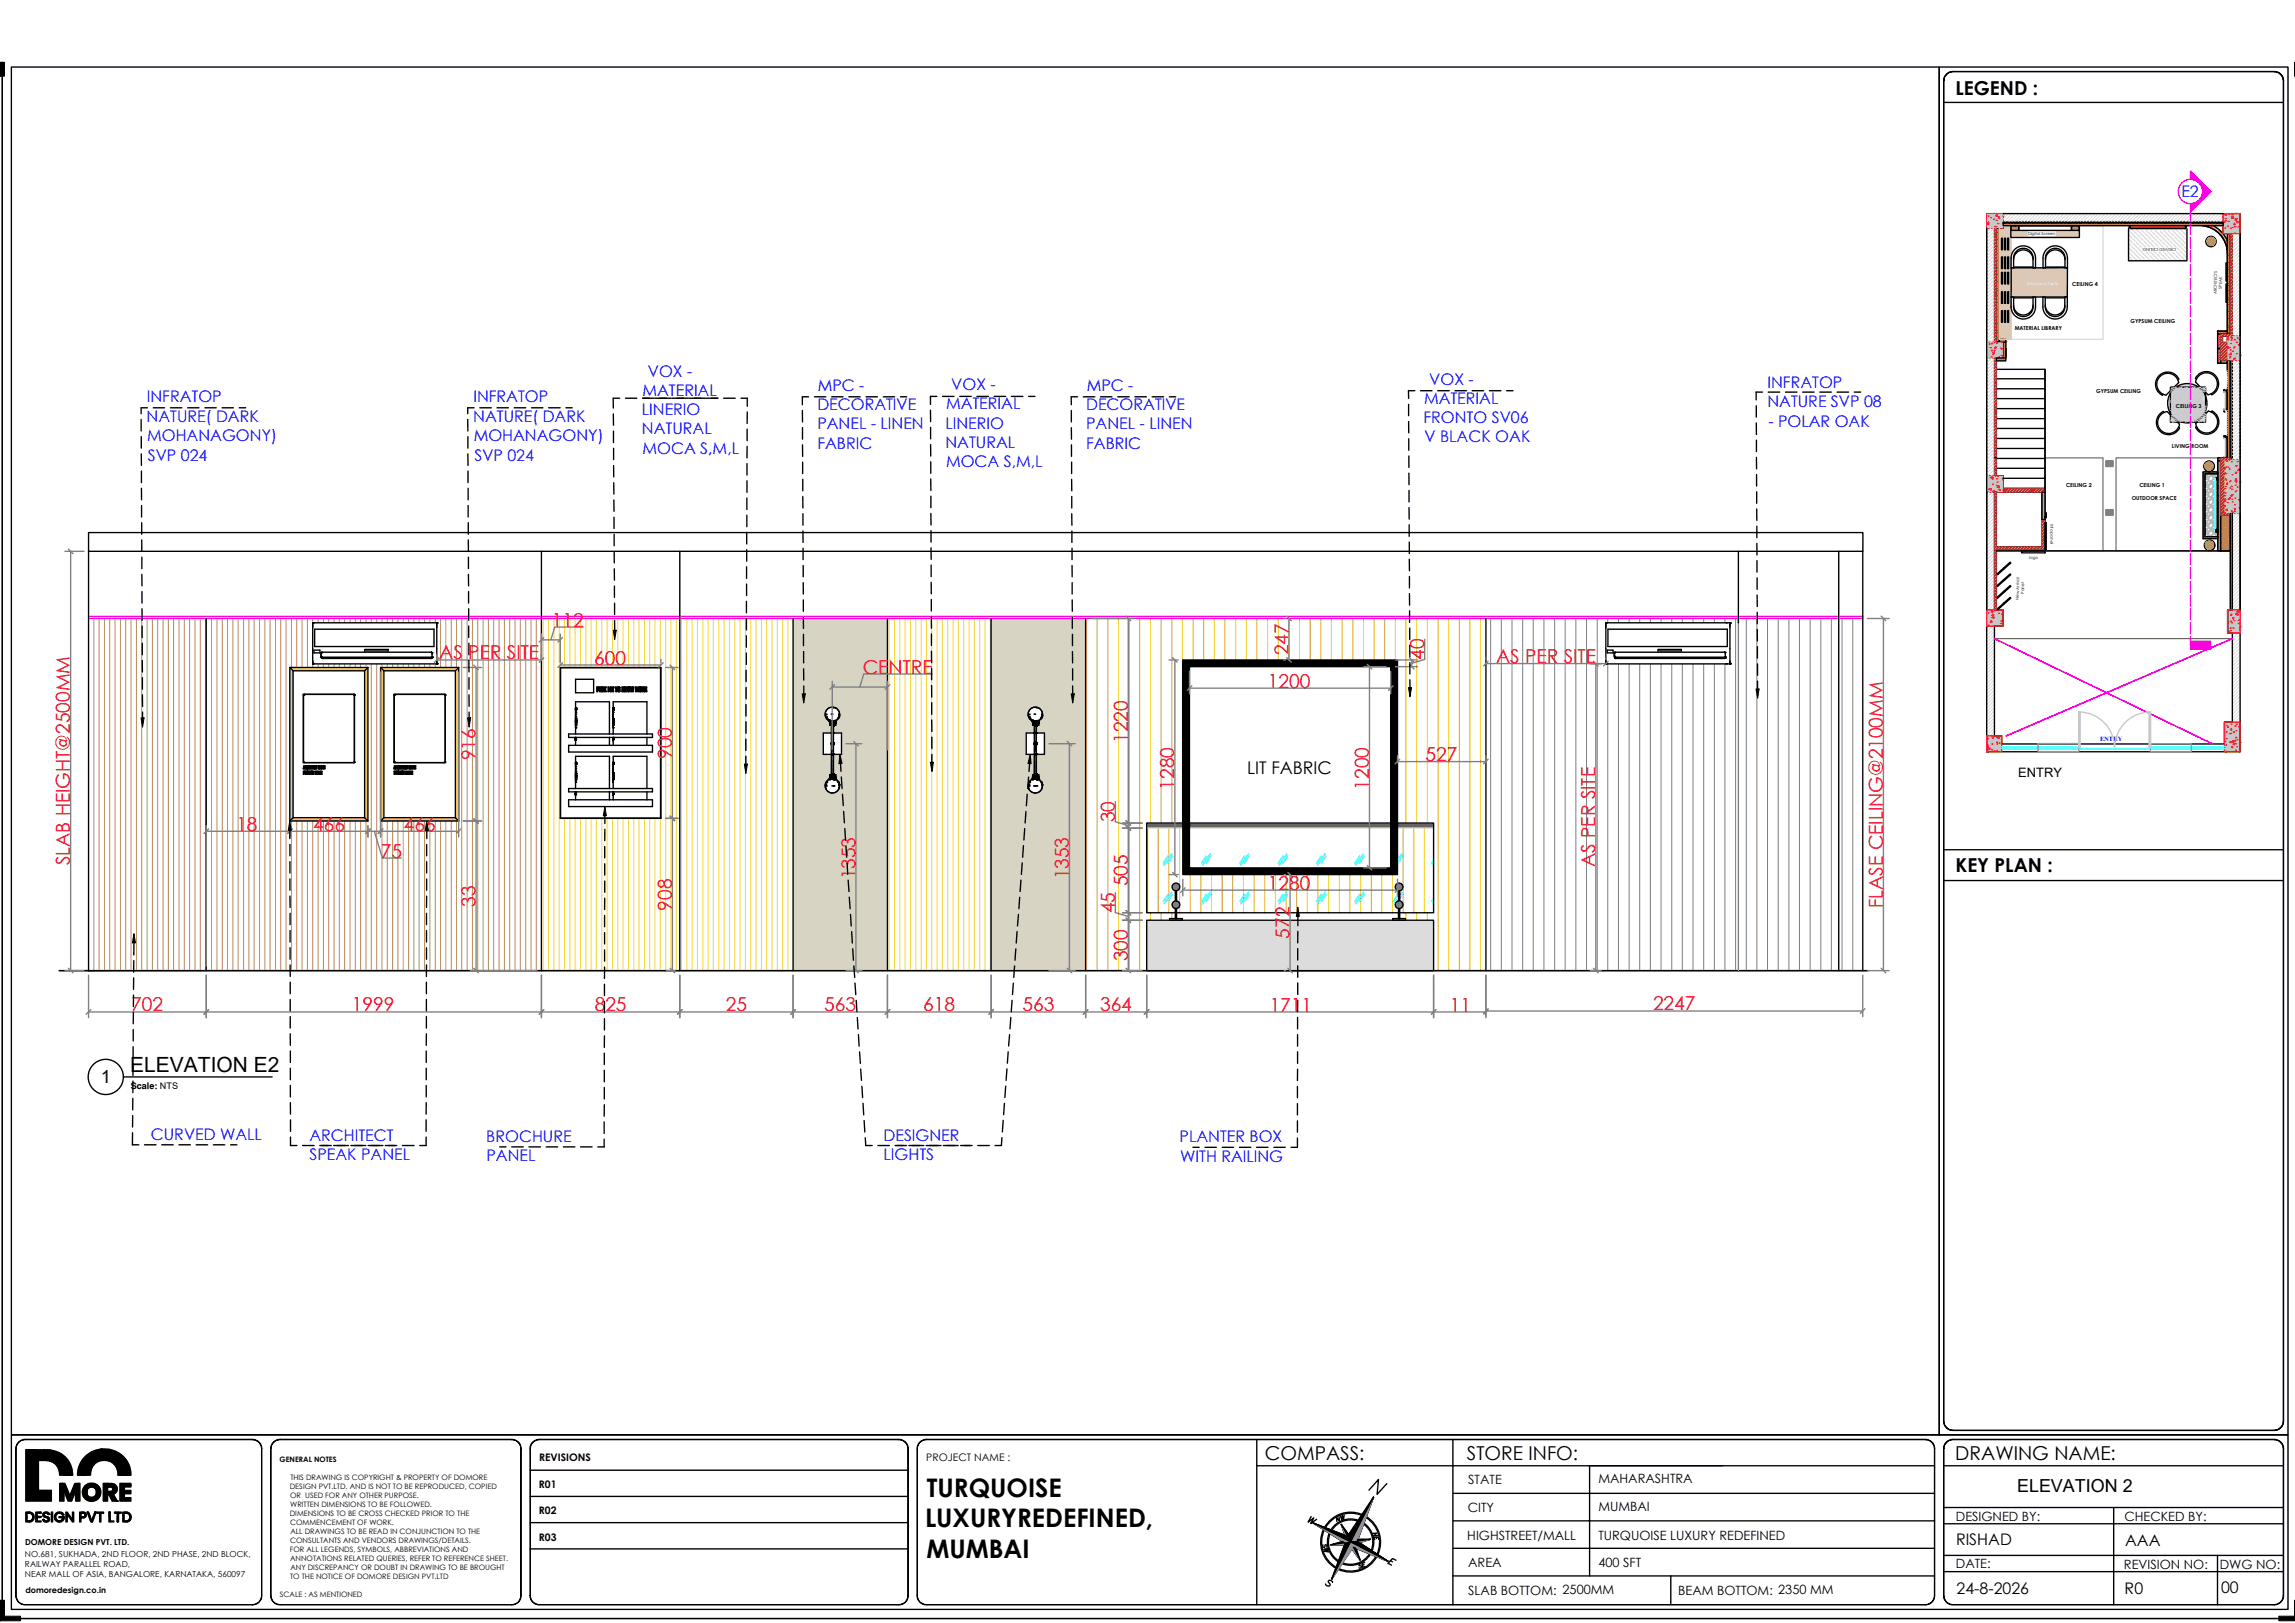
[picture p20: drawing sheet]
<svg xmlns="http://www.w3.org/2000/svg" width="420mm" height="297mm" viewBox="0 0 420 297" stroke-linecap="round" stroke-linejoin="round" font-family="sans-serif">
<defs><g id="words">
<g font-size="4.7">
<text x="169.6" y="273.9">TURQUOISE</text>
<text x="169.3" y="279.5">LUXURYREDEFINED,</text>
<text x="169.5" y="285.1">MUMBAI</text>
</g>
<text font-size="3.8" x="23.9" y="196.2">ELEVATION E2</text>
<g font-size="3.5">
<text x="357.9" y="17.3">LEGEND :</text>
<text x="357.9" y="159.6">KEY PLAN :</text>
<text x="231.5" y="267.2">COMPASS:</text>
<text x="268.5" y="267.2">STORE INFO:</text>
<text x="357.8" y="267.2">DRAWING NAME:</text>
</g>
<g font-size="3.5" fill="#f00">
<text x="101" y="114.7">112</text>
<text x="235.8" y="119.9" transform="rotate(-90 235.8 119.9)">247</text>
<text x="80.4" y="120.7">AS PER SITE</text>
<text x="108.8" y="121.6">600</text>
<text x="157.9" y="123.3">CENTRE</text>
<text x="232" y="125.8">1200</text>
<text x="260.7" y="120.7" transform="rotate(-90 260.7 120.7)">40</text>
<text x="273.8" y="121.4">AS PER SITE</text>
<text x="206.4" y="136" transform="rotate(-90 206.4 136)">1220</text>
<text x="87" y="139.1" transform="rotate(-90 87 139.1)">916</text>
<text x="123" y="138.9" transform="rotate(-90 123 138.9)">900</text>
<text x="260.9" y="139.3">527</text>
<text x="214.9" y="144.5" transform="rotate(-90 214.9 144.5)">1280</text>
<text x="250.5" y="144.5" transform="rotate(-90 250.5 144.5)">1200</text>
<text x="43.3" y="152">18</text>
<text x="57.3" y="152">466</text>
<text x="73.9" y="152">466</text>
<text x="204" y="150.5" transform="rotate(-90 204 150.5)">30</text>
<text x="12.8" y="158.3" transform="rotate(-90 12.8 158.3)">SLAB HEIGHT@2500MM</text>
<text x="69.7" y="157">75</text>
<text x="156.6" y="160.9" transform="rotate(-90 156.6 160.9)">1353</text>
<text x="195.6" y="160.9" transform="rotate(-90 195.6 160.9)">1353</text>
<text x="291.9" y="158.7" transform="rotate(-90 291.9 158.7)">AS PER SITE</text>
<text x="87" y="165.9" transform="rotate(-90 87 165.9)">33</text>
<text x="123" y="166.6" transform="rotate(-90 123 166.6)">908</text>
<text x="204" y="167.1" transform="rotate(-90 204 167.1)">45</text>
<text x="206.4" y="162.2" transform="rotate(-90 206.4 162.2)">505</text>
<text x="232" y="162.8">1280</text>
<text x="344.6" y="166.1" transform="rotate(-90 344.6 166.1)">FLASE CEILING@2100MM</text>
<text x="236" y="171.8" transform="rotate(-90 236 171.8)">572</text>
<text x="206.4" y="175.9" transform="rotate(-90 206.4 175.9)">300</text>
<text x="24" y="185.1">702</text>
<text x="64.4" y="185.1">1999</text>
<text x="108.8" y="185.1">825</text>
<text x="132.8" y="185.1">25</text>
<text x="150.9" y="185.1">563</text>
<text x="168.9" y="185.1">618</text>
<text x="187.1" y="185.1">563</text>
<text x="201.3" y="185.1">364</text>
<text x="232.4" y="185.1">1711</text>
<text x="265.4" y="185.2">11</text>
<text x="302.5" y="184.9">2247</text>
</g>
<g font-size="3.3">
<text x="18.4" y="198.2">1</text>
<text x="369.1" y="273">ELEVATION 2</text>
</g>
<text font-size="3.2" x="228.2" y="141.7">LIT FABRIC</text>
<g font-size="2.9" fill="#00f">
<text x="399.2" y="36.1">E2</text>
<text x="118.6" y="68.9">VOX -</text>
<text x="149.7" y="71.5">MPC -</text>
<text x="174.1" y="71.4">VOX -</text>
<text x="198.9" y="71.5">MPC -</text>
<text x="261.6" y="70.4">VOX -</text>
<text x="323.5" y="71">INFRATOP</text>
<text x="26.8" y="77.1">NATURE( DARK</text>
<text x="26.9" y="73.6">INFRATOP</text>
<text x="86.6" y="77.1">NATURE( DARK</text>
<text x="86.6" y="73.6">INFRATOP</text>
<text x="117.5" y="76">LINERIO</text>
<text x="117.6" y="72.4">MATERIAL</text>
<text x="149.6" y="75.1">DECORATIVE</text>
<text x="173.1" y="74.9">MATERIAL</text>
<text x="198.8" y="75.1">DECORATIVE</text>
<text x="260.5" y="77.4">FRONTO SV06</text>
<text x="260.6" y="73.9">MATERIAL</text>
<text x="323.4" y="74.5">NATURE SVP 08</text>
<text x="26.9" y="80.7">MOHANAGONY)</text>
<text x="86.7" y="80.7">MOHANAGONY)</text>
<text x="117.5" y="79.4">NATURAL</text>
<text x="117.6" y="83">MOCA S,M,L</text>
<text x="149.6" y="78.6">PANEL - LINEN</text>
<text x="149.6" y="82.1">FABRIC</text>
<text x="173" y="78.5">LINERIO</text>
<text x="173" y="82">NATURAL</text>
<text x="198.8" y="78.6">PANEL - LINEN</text>
<text x="198.8" y="82.1">FABRIC</text>
<text x="260.7" y="81">V BLACK OAK</text>
<text x="323.6" y="78.1">- POLAR OAK</text>
<text x="27.1" y="84.3">SVP 024</text>
<text x="86.8" y="84.3">SVP 024</text>
<text x="173.1" y="85.5">MOCA S,M,L</text>
<text x="27.6" y="208.6">CURVED WALL</text>
<text x="56.6" y="208.7">ARCHITECT</text>
<text x="89" y="209">BROCHURE</text>
<text x="161.7" y="208.7">DESIGNER</text>
<text x="215.9" y="209.1">PLANTER BOX</text>
<text x="56.6" y="212.3">SPEAK PANEL</text>
<text x="89" y="212.5">PANEL</text>
<text x="161.7" y="212.3">LIGHTS</text>
<text x="216" y="212.6">WITH RAILING</text>
</g>
<g font-size="2.9">
<text x="358" y="282.8">RISHAD</text>
<text x="388.9" y="282.8">AAA</text>
<text x="358.1" y="291.7">24-8-2026</text>
<text x="388.8" y="291.7">R0</text>
<text x="406.5" y="291.5">00</text>
</g>
<text font-size="2.4" x="369.3" y="142.1">ENTRY</text>
<g font-size="2.3">
<text x="268.7" y="271.7">STATE</text>
<text x="292.5" y="271.3">MAHARASHTRA</text>
<text x="268.5" y="281.7">HIGHSTREET/MALL</text>
<text x="268.6" y="276.7">CITY</text>
<text x="292.5" y="276.6">MUMBAI</text>
<text x="292.5" y="281.8">TURQUOISE LUXURY REDEFINED</text>
<text x="357.9" y="278.3">DESIGNED BY:</text>
<text x="388.8" y="278.3">CHECKED BY:</text>
<text x="268.7" y="286.7">AREA</text>
<text x="292.5" y="286.8">400 SFT</text>
<text x="357.9" y="287">DATE:</text>
<text x="388.7" y="287">REVISION NO:</text>
<text x="406.2" y="287">DWG NO:</text>
<text x="268.7" y="291.8">SLAB BOTTOM: 2500MM</text>
<text x="307.1" y="291.8">BEAM BOTTOM: 2350 MM</text>
</g>
<g font-size="1.9">
<text x="98.7" y="267.3">REVISIONS</text>
<text x="169.5" y="267.3">PROJECT NAME :</text>
<text x="98.6" y="272.3">R01</text>
<text x="98.6" y="277.1">R02</text>
<text x="98.6" y="281.9">R03</text>
</g>
<text font-size="1.7" x="29.3" y="199.3">NTS</text>
<g font-size="1.5">
<text x="4.6" y="285">NO.681, SUKHADA, 2ND FLOOR, 2ND PHASE, 2ND BLOCK,</text>
<text x="4.6" y="286.8">RAILWAY PARALLEL ROAD,</text>
<text x="4.6" y="282.8">DOMORE DESIGN PVT. LTD.</text>
<text x="4.6" y="288.7">NEAR MALL OF ASIA, BANGALORE, KARNATAKA, 560097</text>
<text x="4.6" y="291.5">domoredesign.co.in</text>
</g>
<g font-size="1.4">
<text x="51.2" y="267.5">GENERAL NOTES</text>
<text x="53" y="272.5">DESIGN PVT.LTD. AND IS NOT TO BE REPRODUCED, COPIED</text>
<text x="53.1" y="274.1">OR USED FOR ANY OTHER PURPOSE.</text>
<text x="53.1" y="275.8">WRITTEN DIMENSIONS TO BE FOLLOWED.</text>
<text x="53.1" y="270.8">THIS DRAWING IS COPYRIGHT &amp; PROPERTY OF DOMORE</text>
<text x="53" y="277.4">DIMENSIONS TO BE CROSS CHECKED PRIOR TO THE</text>
<text x="53.1" y="279.1">COMMENCEMENT OF WORK.</text>
<text x="53.1" y="280.7">ALL DRAWINGS TO BE READ IN CONJUNCTION TO THE</text>
<text x="53" y="284">FOR ALL LEGENDS, SYMBOLS, ABBREVIATIONS AND</text>
<text x="53.1" y="282.4">CONSULTANTS AND VENDORS DRAWINGS/DETAILS.</text>
<text x="53.1" y="285.7">ANNOTATIONS RELATED QUERIES, REFER TO REFERENCE SHEET.</text>
<text x="53.1" y="287.3">ANY DISCREPANCY OR DOUBT IN DRAWING TO BE BROUGHT</text>
<text x="51.2" y="292.3">SCALE : AS MENTIONED</text>
<text x="53.1" y="289">TO THE NOTICE OF DOMORE DESIGN PVT.LTD</text>
</g>
<text font-size="1.2" fill="#00f" x="384.3" y="135.6">ENTRY</text>
<g font-size="1">
<text x="379.2" y="52.4">CEILING 4</text>
<text x="389.9" y="59.1">GYPSUM CEILING</text>
<text x="368.7" y="60.4">MATERIAL LIBRARY</text>
<text x="383.6" y="71.9">GYPSUM CEILING</text>
<text x="398.2" y="74.6">CEILING 3</text>
<text x="397.5" y="81.9">LIVING ROOM</text>
<text x="378.1" y="89.1">CEILING 2</text>
<text x="391.5" y="89.1">CEILING 1</text>
<text x="390.1" y="91.5">OUTDOOR SPACE</text>
</g>
<g font-size=".7">
<text x="371.1" y="43">Digital Screen</text>
<text x="398.2" y="45.4" transform="rotate(-180 398.2 45.4)">CRUVED CEILING</text>
<text x="405.7" y="53.9" transform="rotate(-89 405.7 53.9)">ARCHITECTS</text>
<text x="406.6" y="52.9" transform="rotate(-89 406.6 52.9)">SPEAK</text>
<text x="375.3" y="95.9" transform="rotate(90 375.3 95.9)">Info panel</text>
<text x="371.4" y="102.3">logo</text>
<text x="369.5" y="109.8" transform="rotate(-89 369.5 109.8)">New Arrival</text>
<text x="370.4" y="108.7" transform="rotate(-89 370.4 108.7)">Panel</text>
</g>
</g></defs>
<!-- layer: 0 -->
<path d="M374.2 83.8h10.7v17h-10.7zM387.2 83.8h18.7v17h-18.7z" fill="none" stroke="#808080" stroke-width=".25"/>
<path d="M365.9 41.3h19v20.8h-19z" fill="none" stroke="#dcdcdc" stroke-width=".25"/>
<!-- layer: FUR-L1 -->
<g fill="#dac8b4">
<path d="M368.1 49h10.2v5.4h-10.3z" fill-rule="evenodd"/>
<path d="M365.9 41.6v20.5h2.1v-20.8h-1.8v.3zM366.3 56.8v2.2h.2v-2.2zM366.3 43.6v2.1h.2v-2.1zM366.3 47v2.1h.2v-2.1zM366.3 49.8v2.2h.2v-2.2zM366.3 53.4v2.1h.2v-2.1zM366.9 43.6v2.1h.1v-2.1zM366.9 47v2.2h.1v-2.2zM366.9 49.8v2.2h.1v-2.2zM366.9 56.8v2.2h.1v-2.2zM366.9 53.4v2.1h.1v-2.1zM367.4 47v2.2h.2v-2.2zM367.4 49.8v2.2h.2v-2.2zM367.4 43.6v2.1h.2v-2.1zM367.4 56.8v2.2h.2v-2.2zM367.4 53.4v2.1h.2v-2.1z" fill-rule="evenodd"/>
</g>
<!-- layer: 0 -->
<g fill="none" stroke="#000" stroke-width=".25">
<path d="M363.6 39.1v23.5M365.4 41.7v20.9M366.6 40.5v1.2h-1.6v20.9h1.5v2.9h-1.5v21.6h1.5v3M406.8 40.5v2.2h1.7v18.8h-1.8v1.2h.9v3.2M408.2 42.7v18.8M363.6 65.5v21.6M365.4 65.5v21.6M374.2 67.6v33h-8.8M408.2 65.9v18.2M408.5 61.1h-2.1v4.8h2.1v18.2h-1.5v9.9h1.5M410 65.9v18.2M365 90.1h9.2"/>
<path d="M366.5 89.4h7.7M373.7 90.1v9.9M373.7 95.1h.5M406.3 89.4h.5M408.5 83.8h-2.2v10.5h1.9M365.4 100h8.8"/>
</g>
<!-- layer: PANELING -->
<path d="M408.3 65.9v17.9" fill="none" stroke="#c7c8ca" stroke-width=".38"/>
<g fill="none" stroke="#cd2027" stroke-width=".2">
<path d="M408.4 65.9l-.2 .3M408.5 66.4l-.3 .3M408.5 67l-.3 .3M408.5 67.5l-.3 .4M408.5 68.1l-.3 .4M408.5 68.7l-.3 .3M408.5 69.2l-.3 .4M408.5 69.8l-.3 .4M408.5 70.4l-.3 .3M408.5 70.9l-.3 .4M408.5 71.5l-.3 .4M408.5 72.1l-.3 .3"/>
<path d="M408.5 72.6l-.3 .4M408.5 73.2l-.3 .4M408.5 73.8l-.3 .3M408.5 74.3l-.3 .4M408.5 74.9l-.3 .4M408.5 75.5l-.3 .3M408.5 76l-.3 .4M408.5 76.6l-.3 .4M408.5 77.2l-.3 .3M408.5 77.7l-.3 .4M408.5 78.3l-.3 .4M408.5 78.9l-.3 .3"/>
<path d="M408.5 79.5l-.3 .3M408.5 66l-.3 .4M408.5 66.6l-.3 .4M408.5 67.2l-.3 .3M408.5 67.7l-.3 .4M408.5 68.3l-.3 .4M408.5 68.9l-.3 .3M408.5 69.4l-.3 .4M408.5 70l-.3 .4M408.5 70.6l-.3 .3M408.5 71.1l-.3 .4M408.5 71.7l-.3 .4"/>
<path d="M408.5 72.3l-.3 .3M408.5 72.8l-.3 .4M408.5 73.4l-.3 .4M408.5 74l-.3 .3M408.5 74.5l-.3 .4M408.5 75.1l-.3 .4M408.5 75.7l-.3 .3M408.5 76.2l-.3 .4M408.5 76.8l-.3 .4M408.5 77.4l-.3 .3M408.5 78l-.3 .3M408.5 78.5l-.3 .4"/>
<path d="M408.5 79.1l-.3 .3M408.5 79.7l-.3 .3M408.5 80l-.3 .4M408.5 80.6l-.3 .3M408.5 81.2l-.3 .3M408.5 81.7l-.3 .4M408.5 82.3l-.3 .3M408.5 82.9l-.3 .3M408.5 83.4l-.3 .4M408.5 80.2l-.3 .4M408.5 80.8l-.3 .4M408.5 81.4l-.3 .3"/>
<path d="M408.5 81.9l-.3 .4M408.5 82.5l-.3 .4M408.5 83.1l-.3 .3M408.5 83.6l-.1 .2"/>
</g>
<!-- layer: COLUMN -->
<path d="M363.6 39.1h3v2.6h-3zM363.6 62.6h2.9v2.9h-2.9zM407.6 61.5h2.4v4.4h-2.4zM363.6 87.1h2.9v3h-2.9zM407 84.1h3v9.9h-3z" fill="none" stroke="#f00" stroke-width=".25"/>
<!-- layer: COL -->
<path d="M385.5 93.3v.9" fill="none" stroke="#808080" stroke-width=".25"/>
<!-- layer: PANELING -->
<path d="M385.5 84.4v.9" fill="none" stroke="#545454" stroke-width=".2"/>
<!-- layer: 0 -->
<path d="M385.5 93.3h1.1v.9h-1.1z" fill-rule="evenodd" fill="#808080"/>
<!-- layer: COL -->
<path d="M386.6 93.3v.9" fill="none" stroke="#808080" stroke-width=".25"/>
<!-- layer: PANELING -->
<path d="M385.5 84.4h1.1v.9" fill="none" stroke="#545454" stroke-width=".2"/>
<!-- layer: 0 -->
<path d="M385.5 84.4h1.1v.9h-1.1z" fill-rule="evenodd" fill="#808080"/>
<!-- layer: PANELING -->
<path d="M385.5 85.3h1.1M365.4 100.8h42.8" fill="none" stroke="#545454" stroke-width=".2"/>
<!-- layer: COL -->
<path d="M385.5 93.3h1.1M385.5 94.2h1.1" fill="none" stroke="#808080" stroke-width=".25"/>
<!-- layer: FUR 1 -->
<path d="M396.1 75.5l-.2-.2a2.24 2.24 0 0 0-.6 3.6 2.24 2.24 0 0 0 3.6-.6M396.6 75.3a2.01 2.01 0 0 0-1.7 2.1 2.01 2.01 0 0 0 1.9 1.9 2.01 2.01 0 0 0 2.1-1.7M398.7 70a2.01 2.01 0 0 0-2.1-1.7 2.01 2.01 0 0 0-1.9 1.9 2.01 2.01 0 0 0 1.7 2.1M398.7 69.3a2.24 2.24 0 0 0-3.6-.6 2.24 2.24 0 0 0 .6 3.6l.2-.1" fill="none" stroke="#000" stroke-width=".25"/>
<!-- layer: FUR-L1 -->
<circle cx="400.3" cy="73.8" r="3.6" fill="#dbdbdb"/>
<!-- layer: FUR 1 -->
<g fill="none" stroke="#000" stroke-width=".25">
<path d="M396.6 75.3l2.3 2.3M398.7 78.2l.2 .1M398.7 70l-2.3 2.3M398.7 69.3l-.1 .2M401.8 77.5l2.3-2.3a2.01 2.01 0 0 1 1.7 2.1 2.01 2.01 0 0 1-1.9 1.9 2.01 2.01 0 0 1-2.1-1.7zM402 69.4l-.2-.2a2.24 2.24 0 0 1 3.6-.5 2.24 2.24 0 0 1-.6 3.5M402.2 69a2.01 2.01 0 0 1 3.3 .2 2.01 2.01 0 0 1-1.4 3l-2.3-2.3zM404.6 75.4l.2-.2a2.24 2.24 0 0 1 .6 3.6 2.24 2.24 0 0 1-3.6-.6"/>
<circle cx="400.3" cy="73.8" r="3.6"/>
</g>
<!-- layer: FUR-L1 -->
<path d="M402 78.1l-.2 .1M404.6 72.1l.2 .1" fill="none" stroke="#000" stroke-width=".25"/>
<!-- layer: PARTITION HAT -->
<path d="M403 41.3h2a5.4 5.4 0 0 1 2.6 2.7v2.3a5.1 5.1 0 0 0-4.6-5z" fill-rule="evenodd" fill="#dda56e"/>
<!-- layer: 0 -->
<path d="M403 41.3h2a5.4 5.4 0 0 1 2.6 2.7v2.3a5 5 0 0 0-4.6-5z" fill-rule="evenodd" fill="#f8991e"/>
<!-- layer: PARTITION -->
<g fill="none" stroke="#cd6928" stroke-width=".25">
<path d="M365.4 59.7h.1M365.4 57.8h.1M365.4 55.8v.1M365.4 53.9v.1M365.4 52h.1M365.4 50.1h.1M365.4 48.1v.1M365.4 46.2v.1M365.4 44.3h.1M365.4 42.4h.1M365.5 58.3l-.1 .2M365.5 56.4l-.1 .1"/>
<path d="M365.5 54.5l-.1 .1M365.5 52.6l-.1 .1M365.5 50.6l-.1 .2M365.5 48.7l-.1 .1M365.5 46.8l-.1 .1M365.5 44.8l-.1 .2M365.5 42.9l-.1 .2M365.6 58.9l-.2 .1M365.6 56.9l-.2 .2M365.6 55l-.2 .2M365.6 53.1l-.2 .2M365.6 51.2l-.2 .1"/>
<path d="M365.6 49.2l-.2 .2M365.6 47.3l-.2 .2M365.6 45.4l-.2 .2M365.6 43.5l-.2 .1M365.7 59.4l-.2 .2M365.7 57.5l-.2 .2M365.7 55.6l-.2 .2M365.7 53.7l-.2 .1M365.7 51.7l-.2 .2M365.7 49.8l-.2 .2M365.7 47.9l-.2 .2M365.7 46l-.2 .1"/>
<path d="M365.7 44l-.2 .2M365.7 42.1l-.2 .2M365.7 41.7l-.3 .4M365.7 52.3l-.1 .1M365.7 50.4l-.1 .1M365.7 48.5l-.1 .1M365.7 46.5l-.1 .2M365.7 44.6l-.1 .2M365.7 42.7l-.1 .1M365.8 60l-.2 .1M365.8 58.1l-.2 .1M365.8 56.2l-.2 .1"/>
<path d="M365.8 54.2l-.2 .2M365.8 58.6l-.1 .2M365.8 56.7l-.1 .2M365.8 54.8l-.1 .1M365.8 52.9l-.1 .1M365.8 50.9l-.1 .2M365.8 49l-.1 .2M365.8 47.1l-.1 .1M365.8 45.2l-.1 .1M365.8 43.2l-.1 .2M365.9 59.5l-.5 .6M365.9 58.9l-.5 .5"/>
<path d="M365.9 58.2l-.5 .6M365.9 57.6l-.5 .5M365.9 57l-.5 .5M365.9 56.3l-.5 .6M365.9 55.7l-.5 .5M365.9 55l-.5 .6M365.9 54.4l-.5 .5M365.9 53.7l-.5 .6M365.9 53.1l-.5 .5M365.9 52.5l-.5 .5M365.9 51.8l-.5 .6M365.9 51.2l-.5 .5"/>
<path d="M365.9 50.5l-.5 .6M365.9 49.9l-.5 .5M365.9 49.3l-.5 .5M365.9 48.6l-.5 .5M365.9 48l-.5 .5M365.9 47.3l-.5 .6M365.9 46.7l-.5 .5M365.9 46l-.5 .6M365.9 45.4l-.5 .5M365.9 44.8l-.5 .5M365.9 44.1l-.5 .6M365.9 43.5l-.5 .5"/>
<path d="M365.9 42.8l-.5 .6M365.9 42.2l-.5 .5M365.9 59.8l-.1 .1M365.9 59.2l-.1 .2M365.9 57.9l-.1 .1M365.9 57.3l-.1 .1M365.9 56l-.1 .1M365.9 55.4l-.1 .1M365.9 54.1l-.1 .1M365.9 53.4l-.1 .2M365.9 52.1l-.1 .1M365.9 51.5l-.2 .2"/>
<path d="M365.9 50.2l-.1 .1M365.9 49.6l-.2 .1M365.9 48.3l-.1 .1M365.9 47.6l-.2 .2M365.9 46.4l-.1 .1M365.9 45.7l-.2 .2M365.9 44.4l-.1 .1M365.9 43.8l-.2 .2M365.9 42.5l-.1 .1M365.9 41.9l-.2 .1M407.7 58.7l-.1 .1M407.7 56.8l-.1 .1"/>
<path d="M407.7 54.9l-.1 .1M407.7 53l-.1 .1M407.7 51.1h-.1M407.7 49.1l-.1 .1M407.7 47.2l-.1 .1M407.7 45.3l-.1 .1M407.7 43.4h-.1M407.8 59.3l-.2 .2M407.8 57.4l-.2 .2M407.8 55.5l-.2 .1M407.8 53.5l-.2 .2M407.8 51.6l-.2 .2"/>
<path d="M407.8 49.7l-.2 .1M407.8 47.8l-.2 .1M407.8 45.8l-.2 .2M407.8 43.9l-.2 .2M407.8 59.9l-.1 .1M407.8 58l-.1 .1M407.8 56l-.1 .2M407.8 54.1l-.1 .2M407.8 52.2l-.1 .1M407.8 50.3l-.1 .1M407.8 48.3l-.1 .2M407.8 46.4l-.1 .2"/>
<path d="M407.8 44.5l-.1 .2M407.9 58.5l-.1 .2M407.9 56.6l-.1 .1M407.9 54.7l-.1 .1M407.9 52.8l-.1 .1M407.9 50.8l-.1 .2M407.9 48.9l-.1 .1M407.9 47l-.1 .1M407.9 45.1l-.1 .1M407.9 43.1l-.1 .2M408 42.7l-.4 .4M408 59.1l-.2 .1"/>
<path d="M408 57.1l-.2 .2M408 55.2l-.2 .2M408 53.3l-.2 .2M408 51.4l-.2 .1M408 49.5l-.2 .1M408 47.5l-.2 .2M408 45.6l-.2 .2M408 43.7l-.2 .1M408.1 59.6l-.2 .2M408.1 57.7l-.2 .2M408.1 55.8l-.2 .2M408.1 53.9l-.2 .1"/>
<path d="M408.1 51.9l-.2 .2M408.1 50l-.2 .2M408.1 48.1l-.2 .2M408.1 46.2l-.2 .1M408.1 44.2l-.2 .2M408.2 59.9l-.6 .5M408.2 59.3l-.6 .5M408.2 58.6l-.6 .6M408.2 58l-.6 .5M408.2 57.3l-.6 .6M408.2 56.7l-.6 .5M408.2 56.1l-.6 .5"/>
<path d="M408.2 55.4l-.6 .5M408.2 54.8l-.6 .5M408.2 54.1l-.6 .6M408.2 53.5l-.6 .5M408.2 52.8l-.6 .6M408.2 52.2l-.6 .5M408.2 51.6l-.6 .5M408.2 50.9l-.6 .6M408.2 50.3l-.6 .5M408.2 49.6l-.6 .6M408.2 49l-.6 .5M408.2 48.4l-.6 .5"/>
<path d="M408.2 47.7l-.6 .5M408.2 47.1l-.6 .5M408.2 46.4l-.6 .6M408.2 45.8l-.6 .5M408.2 45.1l-.6 .6M408.2 44.5l-.6 .5M408.2 43.9l-.6 .5M408.2 43.2l-.6 .6M408.2 58.9l-.1 .1M408.2 58.3l-.2 .1M408.2 57l-.1 .1M408.2 56.4l-.2 .1"/>
<path d="M408.2 55.1h-.1M408.2 54.4l-.2 .2M408.2 53.2h-.1M408.2 52.5l-.2 .2M408.2 51.2l-.1 .1M408.2 50.6l-.2 .1M408.2 49.3l-.1 .1M408.2 48.7l-.2 .1M408.2 47.4h-.1M408.2 46.7l-.2 .2M408.2 45.5h-.1M408.2 44.8l-.2 .2"/>
<path d="M408.2 43.5l-.1 .1M408.2 42.9l-.2 .2M365.4 61.6v.1M365.5 62.2l-.1 .1M365.5 60.2l-.1 .2M365.6 60.8l-.2 .2M365.7 61.4l-.2 .1M365.8 61.9l-.2 .2M365.8 62.5l-.1 .1M365.8 60.6l-.1 .1M365.9 62.1l-.5 .5M365.9 61.4l-.5 .6"/>
<path d="M365.9 60.8l-.5 .5M365.9 60.2l-.5 .5M365.9 61.8h-.1M365.9 61.1l-.1 .2M365.9 62.3l.4 .3M366 62.1l.2 .2M366.3 62.3l.1 .2M366.4 62.1l.5 .5-.4 .4M366.5 62.6h.1M366.6 65.2l-.1 .1M366.6 63.3h-.1M366.7 63.8l-.2 .2"/>
<path d="M366.7 62.1l.1 .1M366.8 64.4l-.2 .1M366.8 62.3l.2 .1M366.9 64.9l-.2 .2M366.9 63l-.2 .2M366.9 63.6l-.1 .2M367 64.1l-.1 .2M367 62.1l.1 .1M367.1 62.5h.1M367.1 65l-.5 .5M367.1 64.4l-.6 .5M367.1 63.8l-.6 .5"/>
<path d="M367.1 63.1l-.6 .6M367.1 65.4h-.1M367.1 64.7l-.2 .2M367.1 63.4l-.1 .1M367.1 62.8l-.2 .1M405.9 63.7l-.1 .1M405.9 61.7l-.1 .1M406 62.3l-.2 .2M406.1 62.9l-.2 .1M406.1 63.4l-.1 .2M406.1 61.5l-.1 .2M406.2 61.1l-.4 .4"/>
<path d="M406.2 62.1l-.1 .1M406.3 62.6l-.2 .2M406.4 63.5l-.3 .3M406.4 62.9l-.6 .5M406.4 62.3l-.6 .5M406.4 61.6l-.6 .6M406.4 63.2l-.2 .2M406.4 61.9l-.1 .1M406.4 61.3l-.2 .1M407.7 60.7l-.1 .1M407.9 60.4l-.1 .2M408 61l-.1 .1"/>
<path d="M408.2 60.5l-.6 .6M408.2 60.9h-.1M408.2 60.2l-.2 .1"/>
</g>
<path d="M365.4 41.7h.5v20.9h-.5zM407.6 42.7h.6v18.4h-.6zM365.9 62.1h1.2v.5h-1.2zM366.5 62.6h.6v2.9h-.6zM405.8 61.1h.6v2.7h-.6z" fill="none" stroke="#000" stroke-width=".25"/>
<!-- layer: 0 -->
<path d="M385.4 84.3h1.3v1.1h-1.3zM385.5 84.4h1.1v.9h-1.1z" fill="none" stroke="#808080" stroke-width=".25"/>
<!-- layer: COL -->
<path d="M385.4 93.3h1.3v1h-1.3zM385.5 93.3h1.1v.9h-1.1z" fill="none" stroke="#808080" stroke-width=".25"/>
<!-- layer: 0 -->
<path d="M403 41.3a5.1 5.1 0 0 1 4.6 5M405 41.3a5.5 5.5 0 0 1 2.6 2.7" fill="none" stroke="#000" stroke-width=".25"/>
<!-- layer: FUR-L1 -->
<path d="M365.9 41.3h2.1v20.8h-2.1z" fill="none" stroke="#dac8b4" stroke-width=".25"/>
<path d="M366.3 56.8h.2v2.2h-.2zM366.3 49.8h.2v2.2h-.2zM366.3 47h.2v2.1h-.2zM366.3 43.6h.2v2.1h-.2zM366.9 56.8h.1v2.2h-.1zM366.9 49.8h.1v2.2h-.1zM366.9 47h.1v2.2h-.1zM366.9 43.6h.1v2.1h-.1zM367.4 56.8h.2v2.2h-.2zM367.4 49.8h.2v2.2h-.2zM367.4 47h.2v2.2h-.2zM367.4 43.6h.2v2.1h-.2z" fill="none" stroke="#000" stroke-width=".25"/>
<path d="M368 41.3v2.2h12.5v-2.2h-6.2h6.2v.9h-12.5zM371.1 42.3v1h5.1v-1z" fill-rule="evenodd" fill="#dac8b4"/>
<!-- layer: PARTITION_1 -->
<path d="M368 41.3v.9h1.4v-.9zM379.1 41.3v.9h1.4v-.9z" fill-rule="evenodd" fill="#b88a5c"/>
<!-- layer: FUR-L1 -->
<g fill="none" stroke="#000" stroke-width=".25">
<path d="M366.3 53.4h.2v2.1h-.2zM366.9 53.4h.1v2.1h-.1zM367.4 53.4h.2v2.1h-.2zM368 41.3h12.5v2.2h-12.5zM368 41.3h1.4v.9h-1.4zM368.1 49h10.3l-.1 5.4h-10.3zM369.4 41.3h9.7v.9h-9.7zM379.1 41.3h1.4v.9h-1.4z"/>
<circle cx="404.6" cy="44.2" r=".95"/>
</g>
<!-- layer: FUR 1 -->
<path d="M368 47.2v1.8h.5a3.2 3.2 0 0 1 .5-3 1.78 1.78 0 0 1 2-.4 1.78 1.78 0 0 1 1.1 1.6v1.8h.4v-1.8a2.23 2.23 0 0 0-2.2-2.2 2.23 2.23 0 0 0-2.3 2.2M368 56.2a2.23 2.23 0 0 0 2.3 2.2 2.23 2.23 0 0 0 2.2-2.2v-1.8h-.4a3.2 3.2 0 0 1-.6 3 1.79 1.79 0 0 1-1.9 .4 1.79 1.79 0 0 1-1.1-1.6v-1.8h-.5v1.8M368.5 47.5a1.79 1.79 0 0 1 1.8-1.8 1.79 1.79 0 0 1 1.8 1.8M368.5 55.9a1.79 1.79 0 0 0 1.8 1.7 1.79 1.79 0 0 0 1.8-1.7M368.5 48.9h3.6M368.5 54.5h3.6M373.9 54.4h.4a3.3 3.3 0 0 0 .5 3 1.78 1.78 0 0 0 2 .4 1.78 1.78 0 0 0 1.1-1.6v-1.8h.4v1.7a2.23 2.23 0 0 1-2.2 2.3 2.23 2.23 0 0 1-2.2-2.3zM374.3 54.5h3.6M374.3 55.9a1.79 1.79 0 0 0 1.8 1.7 1.79 1.79 0 0 0 1.8-1.7M374.3 47.5a1.79 1.79 0 0 1 1.8-1.8 1.79 1.79 0 0 1 1.8 1.8M374.3 48.9h3.6M374.5 45.6a2.23 2.23 0 0 1 2.5-.4 2.23 2.23 0 0 1 1.4 2v1.8h-.5a3.2 3.2 0 0 0-.5-3 1.78 1.78 0 0 0-2-.4 1.78 1.78 0 0 0-1.1 1.6v1.8h-.4l.1-2.4z" fill="none" stroke="#000" stroke-width=".25"/>
<!-- layer: FUR-L1 -->
<g fill="none" stroke="#bababa" stroke-width=".25">
<path d="M403.7 44.4l.5 .1-.1 .2-.2 .1M404 43.5l.1 .2-.2 .3-.2 .2M404.1 43.9h.3l.2 .2v.2l-.3 .1h-.4l-.1-.2zM404.1 45l-.1-.1h.3l-.2 .1M404.1 43.7l.1-.1h.3l.1 .2v.1h-.4zM404.2 43.4h.1l-.2 .2v-.1M404.2 45l.4 .1M404.3 44.6l.1 .2 .2 .1 .3-.1 .1-.2-.4-.3-.2 .1-.1 .2M404.4 43.3l.2 .1 .3-.1M404.6 45.1h.1M405.1 43.4l-.4 .3v.5l.4 .1 .3-.3 .1-.2M405.3 44.8h-.3l-.4 .3"/>
<path d="M405.5 44.5l-.4 .1 .1 .2 .2-.1M405.5 43.9l-.2 .3 .1 .2h.1"/>
</g>
<path d="M404.2 44.5l.1-.1zM404.2 43.6l.2-.1v.1l.2-.2 .5 .2v.1l.1-.1 .1 .1 .1 .5-.1 .4-.2-.1 .1 .2-.5 .2-.1-.1v.1h-.2l.1-.2-.2 .1 .1-.1-.2 .1v-.1h-.1v-.2l-.1 .1v-.2l.2-.1h-.3l.2-.2-.2-.1 .2-.4 .2 .1zM404.3 43.8h.2v-.2l.1 .2v-.1h.2l.1 .2-.2 .1v-.2l-.3 .1zM404.4 44.2h.1zM404.4 44l.2 .1 .2-.1-.1 .2 .3-.3-.2 .3 .2-.1-.2 .1 .1 .4-.2-.2h-.4l.3-.2zM404.8 44.7l.1 .1zM404.9 43.6l.1 .1zM405 44.3h.2zM405.1 44l.2-.1z" fill="none" stroke="#a1b85c" stroke-width=".25"/>
<!-- layer: PARTITION -->
<g fill="none" stroke="#cd6928" stroke-width=".25">
<path d="M405.8 60.8l.4 .3M406 60.6l.1 .1M406.2 60.8l.2 .2M406.3 60.6l.6 .5M406.5 61.1h.1M406.7 60.6v.1M406.8 60.7l.2 .2M407 60.6l.5 .5M407 61l.2 .1M407.3 60.7l.2 .1M407.6 60.6h.1M407.6 60.9h.1"/>
<path d="M407.7 78.1l-.1 .1M407.7 76.2l-.1 .1M407.7 74.3h-.1M407.7 72.3l-.1 .1M407.7 70.4l-.1 .1M407.7 68.5l-.1 .1M407.7 66.6h-.1M407.7 78.7l-.1 .1M407.7 76.8l-.1 .1M407.7 74.8l-.1 .2M407.7 72.9l-.1 .1M407.7 71l-.1 .1"/>
<path d="M407.7 69.1l-.1 .1M407.7 67.1l-.1 .2M407.8 79.2l-.1 .2M407.8 77.3l-.1 .2M407.8 75.4l-.1 .2M407.8 73.5l-.1 .1M407.8 71.5l-.1 .2M407.8 69.6l-.1 .2M407.8 67.7l-.1 .2M407.9 79.8l-.2 .2M407.9 77.9l-.2 .2M407.9 76l-.2 .1"/>
<path d="M407.9 74l-.2 .2M407.9 72.1l-.2 .2M407.9 70.2l-.2 .2M407.9 68.2l-.2 .2M407.9 66.3l-.2 .2M408 65.9l-.4 .4M408 78.4l-.2 .2M408 76.5l-.2 .2M408 74.6l-.2 .2M408 72.7l-.2 .1M408 70.7l-.2 .2M408 68.8l-.2 .2"/>
<path d="M408 66.9l-.2 .2M408.1 71.3l-.2 .2M408.1 69.4l-.2 .1M408.1 67.5l-.2 .1M408.1 79l-.2 .2M408.1 77.1l-.2 .1M408.1 75.2l-.2 .1M408.1 73.2l-.2 .2M408.1 79.9l-.5 .5M408.1 79.3l-.5 .5M408.1 78.6l-.5 .5M408.1 78l-.5 .5"/>
<path d="M408.1 77.3l-.5 .6M408.1 76.7l-.5 .5M408.1 76l-.5 .6M408.1 75.4l-.5 .5M408.1 74.8l-.5 .5M408.1 74.1l-.5 .6M408.1 73.5l-.5 .5M408.1 72.8l-.5 .6M408.1 72.2l-.5 .5M408.1 71.5l-.5 .6M408.1 70.9l-.5 .5M408.1 70.3l-.5 .5"/>
<path d="M408.1 69.6l-.5 .6M408.1 69l-.5 .5M408.1 68.3l-.5 .6M408.1 67.7l-.5 .5M408.1 67.1l-.5 .5M408.1 66.4l-.5 .6M408.1 79.6l-.1 .1M408.1 78.3v.1M408.1 77.6l-.1 .2M408.1 76.4h.1M408.1 75.7l-.1 .2M408.1 74.4v.1"/>
<path d="M408.1 73.8l-.1 .2M408.1 72.5v.1M408.1 71.9l-.1 .1M408.1 70.6v.1M408.1 69.9l-.1 .2M408.1 68.7h.1M408.1 68l-.1 .2M408.1 66.7v.1M408.1 66.1l-.1 .2M407.7 83.9l-.1 .1M407.7 82h-.1M407.7 80.1h-.1"/>
<path d="M407.7 82.5l-.1 .2M407.7 80.6l-.1 .1M407.8 83.1l-.1 .2M407.8 81.2l-.1 .1M407.9 83.7l-.2 .1M407.9 81.7l-.2 .2M408 84.2l-.1 .1M408 82.3l-.2 .1M408 80.4l-.2 .1M408.1 82.9l-.2 .1M408.1 80.9l-.2 .2M408.1 83.7l-.5 .6"/>
<path d="M408.1 83.1l-.5 .5M408.1 82.5l-.5 .5M408.1 81.8l-.5 .6M408.1 81.2l-.5 .5M408.1 80.5l-.5 .6M408.1 84.1h.1M408.1 83.4l-.1 .2M408.1 82.1v.1M408.1 81.5l-.1 .2M408.1 80.2v.1"/>
</g>
<path d="M405.8 60.6h1.8v.5h-1.8zM407.6 65.9h.5v18.4h-.5z" fill="none" stroke="#000" stroke-width=".25"/>
<!-- layer: FUR-L1 -->
<g fill="#000">
<path d="M407.5 67.9l-.1 .1 .2 .2zM407.5 68.2l-.1 .2 .2 .1zM407.5 68.5l-.1 .2 .2 .1z" fill-rule="evenodd"/>
<path d="M407.5 79.4l-.1 .2 .2 .1zM407.5 79.1l-.1 .1 .2 .2zM407.5 78.4l-.1 .2 .2 .1zM407.5 78.1l-.1 .2 .2 .1zM407.5 77.4l-.1 .2 .2 .1zM407.5 77.1l-.1 .2 .2 .1zM407.5 76.5l-.1 .2 .2 .1zM407.5 76.1l-.1 .2 .2 .2zM407.5 75.5l-.1 .2 .2 .1zM407.5 75.2l-.1 .2 .2 .1zM407.5 70.7l-.1 .2 .2 .2zM407.5 70.1l-.1 .2 .2 .1zM407.5 69.8l-.1 .2 .2 .1zM407.5 69.1l-.1 .2 .2 .1zM407.5 78.7l-.1 .2 .2 .1zM407.5 77.8l-.1 .2 .2 .1zM407.5 76.8l-.1 .2 .2 .1zM407.5 75.8l-.1 .2 .2 .1zM407.5 70.4l-.1 .2 .2 .1zM407.5 69.5l-.1 .1 .2 .2zM407.5 68.8l-.1 .2 .2 .1z" fill-rule="evenodd"/>
</g>
<!-- layer: . -->
<path d="M407.6 68.8l-.2 .2 .2 .1-.2 .2 .2 .2-.2 .1 .2 .2-.2 .2 .2 .1-.2 .2 .2 .1-.2 .2 .2 .2-.2 .1 .2 .2" fill="none" stroke="#fafafa" stroke-width=".18"/>
<!-- layer: PARTITION -->
<path d="M407.4 75.1v.1" fill="none" stroke="#f1eb1f" stroke-width=".25"/>
<path d="M407.3 75.1h.1z" fill-rule="evenodd" fill="#f1eb1f"/>
<g fill="none" stroke="#000" stroke-width=".25">
<path d="M407.3 75.1h.1zM407.4 75.2h.1"/>
<circle cx="407.4" cy="75.1" r=".03"/>
</g>
<!-- layer: PARTITION_1 -->
<path d="M407 71.3h.3v.3h.3v3.5h-.3v.2h-.3z" fill-rule="evenodd" fill="#dda56e"/>
<!-- layer: LIGHTS -->
<path d="M407 74.8v.5h.3v-.2h.3v-.3M407 71.8v-.5h.3v.3h.3v.2" fill="none" stroke="#000" stroke-width=".25"/>
<!-- layer: . -->
<path d="M407.6 71.6h-.3v-.3h-.3v4h.3v-.2h.3" fill="none" stroke="#fafafa" stroke-width=".18"/>
<!-- layer: WALL -->
<path d="M407.6 71.6v3.5" fill="none" stroke="#000" stroke-width=".3"/>
<!-- layer: PARTITION -->
<path d="M407.5 71.5h-.1" fill="none" stroke="#f1eb1f" stroke-width=".25"/>
<path d="M407.4 71.5l.1 .1z" fill-rule="evenodd" fill="#f1eb1f"/>
<g fill="none" stroke="#000" stroke-width=".25">
<path d="M407.4 71.5l.1 .1zM407.4 71.4v.1"/>
<circle cx="407.4" cy="71.5" r=".03"/>
</g>
<!-- layer: PARTITION_1 -->
<path d="M407.1 79.7h.2v.3h.3v3.8h-.5z" fill-rule="evenodd" fill="#dda56e"/>
<!-- layer: LIGHTS -->
<path d="M407.1 80.3v-.5h.2v.2h.3v.3M407.1 83.5v.3M407.6 83.5v.3h-.3" fill="none" stroke="#000" stroke-width=".25"/>
<!-- layer: . -->
<path d="M407.1 80v3.8M407.3 83.8h.3" fill="none" stroke="#fafafa" stroke-width=".18"/>
<!-- layer: WALL -->
<path d="M407.6 80.3v3.5h-.5" fill="none" stroke="#000" stroke-width=".3"/>
<!-- layer: 16 -->
<path d="M407.1 80v-.3h.2v.3h.3v.3" fill="none" stroke="#000" stroke-width=".25"/>
<!-- layer: PARTITION -->
<path d="M407.5 79.9l-.1 .1" fill="none" stroke="#f1eb1f" stroke-width=".25"/>
<path d="M407.4 80h.1z" fill-rule="evenodd" fill="#f1eb1f"/>
<g fill="none" stroke="#000" stroke-width=".25">
<path d="M407.4 80h.1zM407.4 80h.1M407.5 79.9h-.1M405.9 83.8h1.2v.5h-1.2zM405.9 84.3h.5v16.5h-.5zM406.4 94.3h1.8v6.5h-1.8z"/>
<circle cx="407.4" cy="79.9" r=".03"/>
</g>
<!-- layer: . -->
<path d="M407.6 75.2l-.2 .1 .2 .2-.2 .1 .2 .2-.2 .2 .2 .1-.2 .2 .2 .1-.2 .2 .2 .2-.2 .1 .2 .2-.2 .2 .2 .1-.2 .2 .2 .1-.2 .2 .2 .2-.2 .1 .2 .2-.2 .1 .2 .2-.2 .2 .2 .1-.2 .2 .2 .2-.2 .1 .2 .2M407.6 67.8l-.2 .2 .2 .2-.2 .1 .2 .2-.2 .2 .2 .1-.2 .2 .2 .1-.2 .2 .2 .2-.2 .1 .2 .2-.2 .1 .2 .2" fill="none" stroke="#fafafa" stroke-width=".18"/>
<!-- layer: PARTITION -->
<circle cx="407.4" cy="79.9" r=".03" fill="none" stroke="#000" stroke-width=".18"/>
<g fill="none" stroke="#cd6928" stroke-width=".25">
<path d="M405.9 83.9l.3 .4-.3 .4M405.9 98.4v.1M405.9 96.5h.1M405.9 94.6h.1M405.9 92.6v.1M405.9 90.7v.1M405.9 88.8h.1M405.9 86.9h.1M405.9 84.9v.1M406 99l-.1 .1M406 97.1l-.1 .1M406 95.1l-.1 .2"/>
<path d="M406 93.2l-.1 .1M406 91.3l-.1 .1M406 89.4l-.1 .1M406 87.4l-.1 .2M406 85.5l-.1 .1M406 83.8l.2 .1M406.1 99.5l-.2 .2M406.1 97.6l-.2 .2M406.1 95.7l-.2 .1M406.1 93.7l-.2 .2M406.1 91.8l-.2 .2M406.1 89.9l-.2 .2"/>
<path d="M406.1 88l-.2 .1M406.1 86.1l-.2 .1M406.2 98.2l-.2 .1M406.2 96.2l-.2 .2M406.2 94.3l-.2 .2M406.2 92.4l-.2 .2M406.2 90.5l-.2 .1M406.2 88.5l-.2 .2M406.2 86.6l-.2 .2M406.2 84.7l-.2 .2M406.2 98.7l-.1 .2M406.2 96.8l-.1 .1"/>
<path d="M406.2 94.9l-.1 .1M406.2 93l-.1 .1M406.2 91l-.1 .2M406.2 89.1l-.1 .2M406.2 87.2l-.1 .1M406.2 85.3l-.1 .1M406.2 84l.2 .1M406.3 95.4l-.1 .2M406.3 93.5l-.1 .2M406.3 91.6l-.1 .1M406.3 89.7l-.1 .1M406.3 87.7l-.1 .2"/>
<path d="M406.3 85.8l-.1 .2M406.3 99.3l-.1 .1M406.3 97.4l-.1 .1M406.3 83.8l.6 .5M406.4 98.9l-.5 .5M406.4 98.2l-.5 .6M406.4 97.6l-.5 .5M406.4 97l-.5 .5M406.4 96.3l-.5 .6M406.4 95.7l-.5 .5M406.4 95l-.5 .6M406.4 94.4l-.5 .5"/>
<path d="M406.4 93.8l-.5 .5M406.4 93.1l-.5 .6M406.4 92.5l-.5 .5M406.4 91.8l-.5 .6M406.4 91.2l-.5 .5M406.4 90.5l-.5 .6M406.4 89.9l-.5 .5M406.4 89.3l-.5 .5M406.4 88.6l-.5 .6M406.4 88l-.5 .5M406.4 87.3l-.5 .6M406.4 86.7l-.5 .5"/>
<path d="M406.4 86.1l-.5 .5M406.4 85.4l-.5 .6M406.4 84.8l-.5 .5M406.4 99.9l-.2 .1M406.4 98.6l-.1 .1M406.4 97.9l-.2 .2M406.4 96.6l-.1 .1M406.4 96l-.2 .2M406.4 94.7l-.1 .1M406.4 94.1l-.2 .1M406.4 92.8l-.1 .1M406.4 92.2l-.2 .1"/>
<path d="M406.4 90.9l-.1 .1M406.4 90.2l-.2 .2M406.4 88.9l-.1 .1M406.4 88.3l-.2 .2M406.4 87l-.1 .1M406.4 86.4l-.2 .1M406.4 85.1l-.1 .1M406.4 84.5l-.2 .1M406.5 98.8l-.1 .1M406.5 96.8l-.1 .1M406.5 94.9l-.1 .1M406.5 84.2l.1 .1"/>
<path d="M406.6 99.3l-.7 .8M406.6 97.4l-.2 .2M406.6 95.5l-.2 .1M406.6 99.9l-.1 .1M406.6 98l-.1 .1M406.6 96.1l-.1 .1M406.7 83.8h.1M406.7 98.5l-.1 .2M406.7 96.6l-.1 .2M406.7 94.7l-.1 .1M406.8 99.1l-.2 .2M406.8 94.3l-.4 .4"/>
<path d="M406.8 97.2l-.2 .1M406.8 95.2l-.2 .2M406.8 83.9l.2 .2M406.9 99.7l-.2 .1M406.9 97.7l-.2 .2M406.9 95.8l-.2 .2M407 98.3l-.2 .1M407 96.4l-.2 .1M407 94.4l-.2 .2M407 83.8h.1M407 98.9l-.1 .1M407 96.9l-.1 .2"/>
<path d="M407 95l-.1 .2M407.1 84.1v.1M407.1 99.4l-.1 .2M407.1 97.5l-.1 .2M407.1 95.6l-.1 .1M407.1 94.3l-.1 .1M407.2 100l-.2 .2M407.2 98l-.2 .2M407.2 96.1l-.2 .2M407.3 98.6l-.2 .2M407.3 96.7l-.2 .1M407.3 94.8l-.2 .1"/>
<path d="M407.4 99.2l-.2 .1M407.4 97.3l-.2 .1M407.4 95.3l-.2 .2M407.4 94.3l-1 1M407.4 99.7l-.1 .2M407.4 97.8l-.1 .2M407.4 95.9l-.1 .2M407.5 98.4l-.1 .1M407.5 96.4l-.1 .2M407.5 94.5l-.1 .2M407.6 98.9l-.2 .2M407.6 97l-.2 .2"/>
<path d="M407.6 95.1l-.2 .1M407.7 99.5l-.2 .2M407.7 97.6l-.2 .1M407.7 95.7l-.2 .1M407.7 98.1l-.1 .2M407.7 96.2l-.1 .2M407.7 94.3l-.1 .1M407.8 98.7l-.1 .2M407.8 96.8l-.1 .1M407.8 94.8l-.1 .2M407.9 99.3l-.2 .1M407.9 97.3l-.2 .2"/>
<path d="M407.9 95.4l-.2 .2M408 97.9l-.2 .1M408 99.8l-.2 .2M408 96l-.2 .1M408.1 94.3l-1.7 1.7M408.1 98.4l-.2 .2M408.1 96.5l-.2 .2M408.1 94.6l-.2 .2M408.2 98.4h.1M408.2 96.4h.1M408.2 97.7l-.1 .1M408.2 96.8l-1.8 1.7"/>
<path d="M408.2 100l-.9 .8M408.2 99.3l-1.5 1.5M408.2 98.7l-1.8 1.8M408.2 98l-1.8 1.8M408.2 97.4l-1.8 1.8M408.2 96.1l-1.8 1.8M408.2 95.5l-1.8 1.7M408.2 94.8l-1.8 1.8M408.2 99.6l-.1 .1M408.2 99l-.2 .2M408.2 97.1l-.2 .2M408.2 95.8l-.1 .1"/>
<path d="M408.2 95.2l-.2 .1M408.2 94.5h.1M405.9 100.3v.1M406.2 100.1l-.2 .2M406.2 100.7l-.1 .1M406.4 100.2l-.5 .5M406.4 100.5l-.1 .1M406.5 100.7l-.1 .1M406.7 100.5l-.1 .1M407 100.2l-.2 .2M407 100.8h.1M407.3 100.5l-.2 .2"/>
<path d="M407.5 100.3l-.1 .2M407.7 100l-.1 .2M407.8 100.6l-.1 .2M408.1 100.4l-.2 .1M408.2 100.3h.1M408.2 100.6l-.3 .2"/>
</g>
<!-- layer: FUR-L1 -->
<g fill="none" stroke="#bababa" stroke-width=".25">
<path d="M403.5 96.8h.3l-.3 .3M403.5 95.4h.3l-.3 .3M403.5 93.9l.3 .1-.3 .2M403.5 92.5l.3 .1-.3 .2M403.5 91.1h.3l-.3 .3M403.5 89.7h.3l-.3 .2M403.5 87.8l.5-.1 .2 .1-.1 .2-.6 .2 .3 .1-.3 .2M403.5 86.8l.3 .1-.3 .2M403.5 87.3v.4M403.5 91.6v.4M403.5 93v.4M403.5 94.5v.3"/>
<path d="M403.5 97.3v.4M403.5 95.9l.1 .1M403.5 90.2l.1 .1M403.5 88.7l.1 .2M403.5 98.2h.1M403.5 89.2h.5l.2 .1-.1 .2-.6 .1M403.5 90.7l.5-.1 .2 .1-.1 .2-.6 .1M403.5 92.1l.5-.1 .2 .1-.1 .2-.6 .2M403.5 93.5l.5-.1 .2 .1-.1 .2-.6 .2M403.5 94.9h.5l.2 .1-.1 .2-.6 .1M403.5 96.4l.5-.1 .2 .1-.1 .2-.6 .1M403.5 97.8l.5-.1 .2 .1-.1 .2-.6 .2"/>
<path d="M403.6 97.2h.3l-.3 .1zM403.6 95.8h.3l-.3 .1zM403.6 94.3l.3 .1-.3 .1zM403.6 92.9h.3l-.3 .2zM403.6 91.5h.3l-.3 .1zM403.6 90.1h.3l-.3 .1zM403.6 88.6h.3l-.3 .2zM403.6 87.2h.3l-.3 .1zM403.6 88.9l-.1 .2M403.6 90.3l-.1 .2M403.6 96l-.1 .2M403.6 96l.2-.1 .4 .1"/>
<path d="M403.6 90.3l.2-.1 .4 .1M403.6 88.9l.2-.2 .4 .2M403.6 88.9l.2 .2h.3l.1-.1M403.6 90.3l.2 .2h.3l.1-.1M403.6 96l.2 .2 .3 .1 .1-.2M403.9 86.7h-.4M403.9 98.2l.3-.1 .2 .1M404 88.2h.4v.4h-.5zM404 89.6h.4v.4h-.5zM404 91h.4v.4h-.5zM404 92.5h.4v.3h-.5zM404 93.9h.4v.4h-.5z"/>
<path d="M404 95.3h.4v.4h-.5zM404 96.7h.4v.4h-.5zM404 86.7l-.1 .2v.2l.3 .1 .2-.1 .1-.2-.1-.2M404.2 87.5l.3-.4 .4 .1 .1 .3-.1 .3-.3 .2h-.3zM404.2 88.9l.3-.3h.4l.1 .3-.1 .3-.3 .3h-.3zM404.2 90.3l.3-.3h.4l.1 .3-.1 .4-.3 .2h-.3zM404.2 91.7l.3-.3 .4 .1 .1 .2-.1 .4-.3 .2h-.3zM404.2 93.2l.3-.3h.4l.1 .3-.1 .3-.3 .2h-.3zM404.2 94.6l.3-.3h.4l.1 .3-.1 .3-.3 .3h-.3zM404.2 96l.3-.3 .4 .1 .1 .2-.1 .4-.3 .2h-.3zM404.2 97.5l.3-.3h.4l.1 .2-.1 .4-.3 .2h-.3zM404.2 97.5l-.4-.2-.2 .2 .5 .2 .1-.1"/>
<path d="M404.2 94.6l-.4-.1-.2 .1 .2 .2h.3l.1-.1M404.2 93.2l-.4-.2-.2 .2 .2 .2h.3l.1-.1M404.2 91.8l-.4-.2-.2 .2 .5 .2 .1-.2M404.2 87.5l-.4-.2-.2 .2 .2 .2h.3l.1-.1M404.6 96.8l.6 .1-.1 .2h-.4zM404.6 95.4l.6 .1-.1 .2h-.4zM404.6 94l.6 .1-.5 .1zM404.6 92.5l.6 .1-.1 .2h-.4zM404.6 91.1l.6 .1-.1 .2h-.4zM404.6 89.7l.6 .1-.1 .1-.4 .1zM404.6 88.2l.6 .2-.5 .1zM404.6 86.8l.6 .1-.1 .2h-.4z"/>
<path d="M404.8 98.2h.2M404.9 86.7h.4M405 97.2h.3l-.2 .1zM405 95.8h.3l-.2 .1zM405 94.3l.3 .1-.2 .1zM405 92.9h.3l-.2 .2zM405 91.5h.3l-.2 .1zM405 90.1h.3l-.2 .1zM405 88.6h.3l-.2 .2zM405 87.2h.3l-.2 .1zM405.1 97.7l.5 .1-.1 .2-.3 .2h-.3l-.1-.2zM405.3 86.9l.1 .2h.5"/>
<path d="M405.3 88.4l.1 .2M405.3 89.8l.1 .2M405.3 91.2l.1 .2M405.3 92.6l.1 .2M405.3 94.1l.1 .2M405.3 95.5l.1 .2M405.3 96.9l.1 .2M405.4 98.2l.2-.1 .3 .1M405.4 88.6h.1M405.4 97.4l-.2-.1-.1 .2 .1 .1 .3 .1 .1-.2-.1-.1M405.4 95.9l-.3 .1 .1 .2h.2M405.4 94.5h-.2l-.1 .1 .1 .2h.2"/>
<path d="M405.4 93.1l-.2-.1-.1 .2 .1 .2h.2M405.4 91.6h-.2l-.1 .2 .3 .1M405.4 90.2l-.3 .1 .1 .2h.2M405.4 88.8l-.2-.1-.1 .2 .1 .2h.2M405.4 88.2l-.1 .2M405.4 89.6l-.1 .2M405.4 91.1l-.1 .1M405.4 92.5l-.1 .1M405.4 93.9l-.1 .2M405.4 95.3l-.1 .2M405.4 96.8l-.1 .1M405.4 93.4h-.3l-.3 .3 .1 .2h.5"/>
<path d="M405.4 96.3h-.3l-.3 .3 .1 .1h.5M405.4 94.9h-.3l-.3 .2 .1 .2h.5M405.4 92h-.3l-.3 .3 .1 .2 .5-.1M405.4 90.6h-.3l-.3 .3 .1 .1h.5M405.4 89.2h-.3l-.3 .2 .1 .2h.5M405.4 87.7h-.3l-.3 .3 .1 .2 .5-.1M405.4 86.7l-.1 .2M405.4 97.4h.1M405.4 95.9h.1M405.4 94.5h.1M405.4 93.1h.1M405.4 91.6l.1 .1"/>
<path d="M405.4 90.2h.1M405.4 88.8h.1M405.4 90h.1M405.4 91.4l.1 .1M405.4 92.9h.1M405.4 94.3h.1M405.4 95.7h.1M405.4 97.2h.1M405.4 87.7h.1M405.4 89.1h.1M405.4 90.5h.1M405.4 91.9l.1 .1"/>
<path d="M405.4 93.4h.1M405.4 94.8h.1M405.4 96.2l.1 .1M405.4 87.7l.1 .1M405.4 89.2h.1M405.4 90.6h.1M405.4 92l.1 .1M405.4 93.4l.1 .1M405.4 94.9h.1M405.4 96.3h.1M405.5 97.4h.1M405.5 94.5h.1"/>
<path d="M405.5 93.1h.1M405.5 91.7h.1M405.5 88.8h.1M405.5 90.2h.1M405.5 95.9v.1M405.5 88.1h.1M405.5 89.6h-.1M405.5 91h-.1M405.5 92.4h-.1M405.5 93.8h.1M405.5 95.2l-.1 .1M405.5 96.7h-.1"/>
<path d="M405.5 96.6l-.1 .1M405.5 95.2h-.1M405.5 90.9l-.1 .1M405.5 89.5h-.1M405.6 87.4l-.4-.1-.1 .2 .1 .2h.2M405.7 97.4l-.1 .4 .3 .2M405.8 86.7l.1 .1M405.9 88h.1M405.9 89.5h.1M405.9 91.5h.1M405.9 90.1h.1M405.9 88.7h.1"/>
<path d="M405.9 88.5h.1M405.9 90h.1M405.9 91.4h.1M405.9 88.2h.1M405.9 89.7h.1M405.9 91.1h.1M405.9 87.1h.1M405.9 90.9h.1M405.9 87.2l-.2 .2"/>
</g>
<!-- layer: PARTITION HAT -->
<path d="M405.5 87.4v.6h.4v-.6zM405.5 96.8v.6h.4v-.6z" fill-rule="evenodd" fill="#000"/>
<!-- layer: FUR 1 -->
<path d="M405.5 87.4h.4v10h-.4z" fill="none" stroke="#000" stroke-width=".25"/>
<!-- layer: GLASS -->
<path d="M405.4 87.4v10z" fill="none" stroke="#0ff" stroke-width=".18"/>
<!-- layer: FUR-L1 -->
<path d="M405.5 96.8h.4v.6h-.4z" fill="none" stroke="#000" stroke-width=".25"/>
<path d="M403.2 86.4h2.7v.3h-2.4v11.5h2.4v.4h-2.7z" fill-rule="evenodd" fill="#989898"/>
<!-- layer: WALL -->
<path d="M405.9 98.2v-11.8h-2.7v12.2M405.9 86.7h-2.4v11.5" fill="none" stroke="#000" stroke-width=".3"/>
<!-- layer: FUR-L1 -->
<path d="M397.2 70.8h6.4v6.5h-6.4zM403.5 98.6h.1M403.5 98.2h2.4v.4h-2.7" fill="none" stroke="#000" stroke-width=".25"/>
<!-- layer: PARTITION -->
<g fill="none" stroke="#cd6928" stroke-width=".25">
<path d="M405.9 66.3l-.1 .1M405.9 64.4l-.1 .1M406 65l-.2 .1M406.1 65.5l-.2 .2M406.1 66.1l-.1 .1M406.1 64.2l-.1 .1M406.2 63.8l-.4 .4M406.2 64.7l-.1 .2M406.3 65.3l-.2 .2M406.4 66.1l.4 .4M406.4 66.2l-.3 .3M406.4 65.6l-.6 .5"/>
<path d="M406.4 64.9l-.6 .5M406.4 64.3l-.6 .5M406.4 65.9l-.2 .1M406.4 64.6h-.1M406.4 63.9l-.2 .2M406.6 65.9l.1 .2M406.8 66.2l.1 .1M406.9 65.9l.5 .6M407 66.4l.1 .1M407.2 65.9l.1 .1M407.3 66.1l.2 .1M407.5 65.9l.1 .1"/>
<path d="M407.6 66.3h.1"/>
</g>
<path d="M405.8 63.8h.6v2.7h-.6zM406.4 65.9h1.2v.6h-1.2z" fill="none" stroke="#000" stroke-width=".25"/>
<!-- layer: FUR-L1 -->
<g fill="none" stroke="#c7c8ca" stroke-width=".25">
<path d="M397.2 77h.1M397.2 73.6h.1M397.3 75.1h.1M397.3 71.7h.1M397.3 73.3h.1M397.3 76.7h.1M397.3 71.4h.1M397.3 74.8h.1M397.4 76.4h.1M397.4 72.9h.1M397.4 74.5h.1M397.4 71.1h.1"/>
<path d="M397.4 72.6h.1M397.4 76h.1M397.5 74.1h.1M397.5 75.7h.1M397.5 72.3h.1M397.5 73.8h.1M397.5 77.2h.1M397.5 72h.1M397.6 75.4h.1M397.6 76.9h.1M397.6 73.5h.1M397.6 75h.1"/>
<path d="M397.6 71.6h.1M397.6 73.2h.1M397.7 76.6h.1M397.7 74.7h.1M397.7 71.3h.1M397.7 76.2h.1M397.7 72.8h.1M397.7 74.4h.1M397.7 71h.1M397.8 75.9h.1M397.8 72.5h.1M397.8 74.1h.1"/>
<path d="M397.8 75.6h.1M397.8 72.2h.1M397.9 77.1h.1M397.9 73.7h.1M397.9 75.3h.1M397.9 71.9h.1M397.9 76.8h.1M397.9 73.4h.1M398 71.5h.1M398 74.9h.1M398 76.5h.1M398 73.1h.1"/>
<path d="M398 74.6h.1M398 71.2h.1M398.1 72.7h.1M398.1 76.1h.1M398.1 70.9h.1M398.1 74.3h.1M398.1 75.8h.1M398.1 72.4h.1M398.2 74h.1M398.2 72.1h.1M398.2 75.5h.1M398.2 77h.1"/>
<path d="M398.2 73.6h.1M398.3 75.2h.1M398.3 71.8h.1M398.3 73.3h.1M398.3 76.7h.1M398.3 71.4h.1M398.3 74.9h.1M398.4 76.4h.1M398.4 73h.1M398.4 74.5h.1M398.4 71.1h.1M398.4 72.6h.1"/>
<path d="M398.4 76h.1M398.5 74.2h.1M398.5 75.7h.1M398.5 72.3h.1M398.5 73.9h.1M398.6 75.4h.1M398.6 72h.1M398.6 76.9h.1M398.6 73.5h.1M398.6 75.1h.1M398.6 71.7h.1M398.7 76.6h.1"/>
<path d="M398.7 73.2h.1M398.7 74.8h.1M398.7 71.3h.1M398.7 76.3h.1M398.7 72.9h.1M398.8 71h.1M398.8 74.4h.1M398.8 75.9h.1M398.8 72.5h.1M398.8 74.1h.1M398.9 72.2h.1M398.9 75.6h.1"/>
<path d="M398.9 77.2h.1M398.9 73.8h.1M398.9 75.3h.1M398.9 71.9h.1M399 73.4h.1M399 76.8h.1M399 71.5h.1M399 75h.1M399 76.5h.1M399 73.1h.1M399.1 74.6h.1M399.1 71.2h.1"/>
<path d="M399.1 72.8h.1M399.1 76.2h.1M399.1 70.9h.1M399.1 74.3h.1M399.2 75.8h.1M399.2 72.4h.1M399.2 74h.1M399.2 72.1h.1M399.2 75.5h.1M399.3 77.1h.1M399.3 73.7h.1M399.3 75.2h.1"/>
<path d="M399.3 71.8h.1M399.3 73.3h.1M399.3 76.7h.1M399.4 74.9h.1M399.4 71.4h.1M399.4 76.4h.1M399.4 73h.1M399.4 74.5h.1M399.4 71.1h.1M399.5 76.1h.1M399.5 72.7h.1M399.5 74.2h.1"/>
<path d="M399.5 75.8h.1M399.5 72.3h.1M399.6 73.9h.1M399.6 75.4h.1M399.6 72h.1M399.6 77h.1M399.6 73.6h.1M399.6 71.7h.1M399.7 75.1h.1M399.7 76.6h.1M399.7 73.2h.1M399.7 74.8h.1"/>
<path d="M399.7 71.3h.1M399.7 72.9h.1M399.8 76.3h.1M399.8 71h.1M399.8 74.4h.1M399.8 76h.1M399.8 72.6h.1M399.8 74.1h.1M399.9 72.2h.1M399.9 75.7h.1M399.9 77.2h.1M399.9 73.8h.1"/>
<path d="M399.9 75.3h.1M399.9 71.9h.1M400 73.5h.1M400 76.9h.1M400 71.6h.1M400 75h.1M400 76.6h.1M400 73.1h.1M400.1 74.7h.1M400.1 71.2h.1M400.1 72.8h.1M400.1 76.2h.1"/>
<path d="M400.2 74.3h.1M400.2 70.9h.1M400.2 75.9h.1M400.2 72.5h.1M400.2 74h.1M400.3 75.6h.1M400.3 72.1h.1M400.3 77.1h.1M400.3 73.7h.1M400.3 75.2h.1M400.3 71.8h.1M400.3 73.4h.1"/>
<path d="M400.4 76.8h.1M400.4 74.9h.1M400.4 71.5h.1M400.4 76.5h.1M400.4 73h.1M400.4 74.6h.1M400.4 71.2h.1M400.5 76.1h.1M400.5 72.7h.1M400.5 74.2h.1M400.5 75.8h.1M400.5 72.4h.1"/>
<path d="M400.6 73.9h.1M400.6 75.5h.1M400.6 72h.1M400.6 77h.1M400.6 73.6h.1M400.7 71.7h.1M400.7 75.1h.1M400.7 76.7h.1M400.7 73.3h.1M400.7 74.8h.1M400.7 71.4h.1M400.8 72.9h.1"/>
<path d="M400.8 76.4h.1M400.8 71.1h.1M400.8 74.5h.1M400.8 76h.1M400.8 72.6h.1M400.9 74.1h.1M400.9 72.3h.1M400.9 75.7h.1M400.9 77.2h.1M400.9 73.8h.1M401 75.4h.1M401 71.9h.1"/>
<path d="M401 73.5h.1M401 76.9h.1M401 71.6h.1M401 75h.1M401.1 76.6h.1M401.1 73.1h.1M401.1 74.7h.1M401.1 71.3h.1M401.1 72.8h.1M401.1 76.2h.1M401.2 74.4h.1M401.2 71h.1"/>
<path d="M401.2 75.9h.1M401.2 72.5h.1M401.2 74h.1M401.3 75.6h.1M401.3 72.2h.1M401.3 77.1h.1M401.3 73.7h.1M401.3 75.3h.1M401.3 71.9h.1M401.4 76.8h.1M401.4 73.4h.1M401.4 74.9h.1"/>
<path d="M401.4 71.5h.1M401.4 76.5h.1M401.4 73h.1M401.4 71.2h.1M401.5 74.6h.1M401.5 76.1h.1M401.5 72.7h.1M401.5 74.3h.1M401.5 70.9h.1M401.5 72.4h.1M401.6 75.8h.1M401.6 73.9h.1"/>
<path d="M401.6 75.5h.1M401.6 72.1h.1M401.7 73.6h.1M401.7 77h.1M401.7 71.8h.1M401.7 75.2h.1M401.7 76.7h.1M401.7 73.3h.1M401.8 74.8h.1M401.8 71.4h.1M401.8 72.9h.1M401.8 76.4h.1"/>
<path d="M401.8 71.1h.1M401.8 74.5h.1M401.9 76h.1M401.9 72.6h.1M401.9 74.2h.1M401.9 72.3h.1M401.9 75.7h.1M402 73.8h.1M402 75.4h.1M402 72h.1M402 73.5h.1M402 76.9h.1"/>
<path d="M402.1 75.1h.1M402.1 71.7h.1M402.1 76.6h.1M402.1 73.2h.1M402.1 74.7h.1M402.1 71.3h.1M402.2 76.3h.1M402.2 72.9h.1M402.2 74.4h.1M402.2 71h.1M402.2 75.9h.1M402.2 72.5h.1"/>
<path d="M402.3 74.1h.1M402.3 75.6h.1M402.3 72.2h.1M402.3 77.2h.1M402.3 73.7h.1M402.3 71.9h.1M402.4 75.3h.1M402.4 76.8h.1M402.4 73.4h.1M402.4 75h.1M402.4 71.5h.1M402.4 73.1h.1"/>
<path d="M402.5 76.5h.1M402.5 71.2h.1M402.5 74.6h.1M402.5 76.2h.1M402.5 72.8h.1M402.5 74.3h.1M402.5 70.9h.1M402.6 72.4h.1M402.6 75.8h.1M402.6 74h.1M402.6 75.5h.1M402.6 72.1h.1"/>
<path d="M402.7 73.7h.1M402.7 77.1h.1M402.7 71.8h.1M402.7 75.2h.1M402.7 76.7h.1M402.7 73.3h.1M402.8 74.9h.1M402.8 71.4h.1M402.8 73h.1M402.8 76.4h.1M402.8 74.5h.1M402.8 71.1h.1"/>
<path d="M402.9 76.1h.1M402.9 72.7h.1M402.9 74.2h.1M402.9 75.7h.1M402.9 72.3h.1M403 73.9h.1M403 75.4h.1M403 72h.1M403 77h.1M403 73.6h.1M403.1 75.1h.1M403.1 71.7h.1"/>
<path d="M403.1 76.6h.1M403.1 71.3h.1M403.1 74.8h.1M403.2 76.3h.1M403.2 74.4h.1M403.2 71h.1M403.3 76h.1M403.3 75.6h.1M403.4 77.2h.1M403.4 75.3h.1M403.4 76.9h.1M403.4 75h.1"/>
<path d="M403.4 71.6h.1M403.5 76.5h.1M403.5 71.2h.1M403.5 74.7h.1M403.5 76.2h.1M403.6 74.3h.1M403.6 70.9h.1M403.6 75.9h.1"/>
</g>
<!-- layer: COLUMN -->
<path d="M363.6 39.1v2.6h3v-2.6zM406.8 39.1v3.6h3.2v-3.6zM407.6 61.5v4.4h2.4v-4.4zM363.6 62.6v2.9h2.9v-2.9zM407 84.1v9.9h3v-9.9zM363.6 87.1v3h2.9v-3zM363.6 111.6v3h2.9v-3zM407.7 111.6v4.2h2.3v-4.2zM407.1 132.2v5.4h2.9v-5.4zM363.6 134.6v3h2.7v-3z" fill-rule="evenodd" fill="#c7c8ca"/>
<g fill="none" stroke="#f00" stroke-width=".25">
<path d="M363.8 39.5h.1M364.3 39.8h.1M365.3 39.5l.2-.1v.2zM365.4 39.1h.1M365.7 39.6h.1M365.9 39.7v.3h-.2zM366.5 39.5h.1M407.2 39.4h.1M407.2 39.2l.3-.1-.1 .2zM407.8 39.2h.1M408.4 39.6h.1M408.5 39.2h.1"/>
<path d="M408.7 39.1h.1M408.7 39.6l.1 .4-.4-.1zM409.1 39.1h.1M363.9 40.6l.1 .4-.3-.1zM364.9 40.1h.1M365 41.5h.1M365.3 41.5h.1M365.3 40.3h.1M365.6 40.9h.1M366.5 40.8h.1M406.9 40.6h.1M407.1 41.7h.1"/>
<path d="M407.2 40.6h.1M407.2 40h.1M407.2 40.4h.1M407.6 41.4h.1M407.8 40.5h.1M408.2 41.8h.1M408.6 41.6h.1M408.9 42.7h.1M409 40.9v.2h-.2zM409 41.5h.1M409 40.3h.1M409.1 40.3h.1"/>
<path d="M409.1 40.1h.1M409.3 40h.1M409.3 40.6l.3-.1-.1 .2zM409.5 41.5h.1M364 63h.1M364.2 63.6h.1M364.4 65.3h.1M364.4 64.1h.1M364.4 64.2h.1M364.5 62.9h.1M364.7 64.8h.1M364.7 64.5l.3-.1-.1 .2z"/>
<path d="M364.8 62.7h.1M364.9 64.1h.1M365.2 63.5l.1 .2h-.2zM365.4 62.8h.1M365.8 65.3h.1M366.1 63.7h.1M366.2 65h.1M366.3 63.9h.1M366.3 62.7h.1M366.5 65.3v.1M407.6 63.6l.1-.2 .1 .4h-.2M407.6 61.6l.2-.1-.1 .2h-.1"/>
<path d="M407.8 61.9v.3l-.2-.1zM407.9 64.9h.1M408 63.6h.1M408.1 65.5h.1M408.1 65.3h.1M408.2 64.1h.1M408.2 62.9h.1M408.2 61.7h.1M408.3 64.6v.2h-.2zM408.3 62.2h.1M408.4 61.9h.1M408.5 64.3h.1"/>
<path d="M408.7 63.7h.1M408.8 65.7l.2-.1v.2zM408.9 63.5h.1M408.9 62.2h.1M409.2 62.6h.1M409.3 64.7h.1M409.4 61.8h.1M409.7 63.1l.2-.1-.1 .2zM409.8 62.1h.1M410 65h.1M363.7 90h.1M363.9 89.5h.1"/>
<path d="M364.2 89.6l.2-.1-.1 .2zM364.2 87.4h.1M364.6 87.2v.2h-.2zM364.6 87.7h.1M364.6 88.6h.1M364.6 87.5h.1M364.6 90h.1M364.7 89.8h.1M364.9 90.1l.2-.2v.2M365.2 87.1h.1M365.3 90h.1M365.4 88.8h.1"/>
<path d="M365.4 87.6h.1M365.5 88.2h.1M365.5 89.2l.3-.3v.3zM365.6 87.2h.1M365.8 89.6h.1M365.9 89.7h.1M366.5 87.8h.1M407 85.7l.1-.1 .1 .3-.2-.1M407 91.5l.2-.2 .1 .4-.3-.1M407 86.6h.2l-.1 .2-.1-.1M407.1 93.8h.1M407.1 92.6h.1"/>
<path d="M407.1 85.6h.1M407.1 90.1h.1M407.1 90.7h.1M407.2 91.4h.1M407.2 90.2h.1M407.2 89.4h.1M407.2 89h.1M407.2 87.7h.1M407.3 87.8h.1M407.3 86.7h.1M407.3 84.2h.1M407.4 85.5h.1"/>
<path d="M407.4 93.3l.2-.1-.1 .2zM407.4 84.3h.1M407.5 84.4h.1M407.6 91.9h.1M407.6 88.3l.1 .3-.2-.1zM407.7 85.5h.1M407.7 91.4h.1M407.9 85.8h.1M408 84.1h.1M408 88.1h.1M408.1 89.3h.1M408.1 88h.1"/>
<path d="M408.1 91l.1 .2h-.3zM408.2 90.7l.3-.1-.1 .2zM408.3 89h.1M408.3 93.5h.1M408.4 84.5h.1M408.4 89.5h.1M408.5 86.9h.1M408.5 91.4h.1M408.5 90.5h.1M408.5 91.8h.1M408.6 93.7l.1 .2h-.2zM408.9 93.1h.1"/>
<path d="M408.9 93.5h.1M408.9 92.4h.1M408.9 93.3h.1M409 91.2h.1M409 87.9h.1M409 90h.1M409.1 88.8h.1M409.1 86.6h.1M409.1 88.1l.2-.1v.2zM409.1 87.6h.1M409.1 87.7h.1M409.2 86.4h.1"/>
<path d="M409.2 85.2h.1M409.2 85.3h.1M409.2 89.8h.1M409.4 84.5h.1M409.4 89.1h.1M409.7 91.4h.1M409.7 85.9v.2h-.2zM409.8 92.9h.1M409.8 91.6h.1M409.9 85.9h.1M409.9 88.2h.1M363.6 114.6h.2"/>
<path d="M363.8 114.4h.1M363.8 112.2h.1M364.3 113.6h.1M364.4 111.8h.1M364.4 113.6v.2h-.2zM364.4 113.8h.1M364.5 112.6h.1M364.5 112l.2-.1v.2zM364.7 112.5h.1M364.8 113h.1M364.8 112.7l.1 .4-.4-.1zM365 111.8h.1"/>
<path d="M365.7 111.6h.1M365.7 112.2h.1M366.1 114.1h.1M366.2 113.7h.1M366.2 113.6h.1M366.3 112.4h.1M407.7 115.7l.2-.1-.1 .2zM407.7 114h.1M408.1 114.9h.1M408.1 115.4h.1M408.2 113.7h.1M408.2 112.5h.1"/>
<path d="M408.3 112.4h.1M408.3 111.6h.1M408.4 114h.1M408.6 113.1l.2-.1-.1 .3zM408.7 114.9h.1M408.8 113.6h.1M409.1 112.4h.1M409.2 112.3h.1M409.5 111.8h.1M409.5 112.3l.1 .2h-.3zM409.6 113.5h.1M409.6 114.1h.1"/>
<path d="M409.6 111.7l.1 .3h-.4zM409.9 114.7h.1M410 115.1l-.1 .1h.1M363.6 137.6l.2-.2v.2M363.6 136.4h.1M363.6 136.3h.1M363.7 135.2h.1M363.9 136.5v.4h-.3zM363.9 137l.3-.1-.1 .3zM364.5 137.2h.1M364.5 136.1h.1M364.6 134.9h.1"/>
<path d="M364.6 135.1h.1M364.9 137.4h.1M365.4 137.3h.1M365.4 135.8h.1M365.4 136.1h.1M365.5 134.9h.1M365.5 134.7h.1M365.8 134.9l.1 .2h-.3zM365.9 136h.1M407.1 135.7h.1M407.3 137.5h.1M407.3 136.3h.1"/>
<path d="M407.4 135.2h.1M407.4 134h.1M407.5 132.8h.1M407.6 133h.1M408 135.8h.1M408.1 134.3h.1M408.2 134.2h.1M408.3 132.5h.1M408.4 136.6h.1M408.4 133.3v.3l-.2-.1zM408.4 136.8h.1M408.6 135.5l.1 .4-.3-.1z"/>
<path d="M408.7 134h.1M408.8 136.2h.1M408.9 136v.2h-.2zM408.9 135.6l.2-.1-.1 .2zM409 132.9h.1M409.1 137.3h.1M409.1 135h.1M409.1 136.1h.1M409.2 134.9h.1M409.2 133.7h.1M409.3 132.5h.1M409.3 136.7h.1"/>
<path d="M409.4 135.4h.1M409.9 135.9h.1M410 132.9l-.3 .1 .2 .1 .1-.1"/>
</g>
<!-- layer: 0 -->
<path d="M373.7 90.1h.5v4.4h.1v-.7h.1v1h-.2v.3h-.5z" fill-rule="evenodd" fill="#dda56e"/>
<path d="M410 39.1v22.4M365.4 67.6h8.8M363.6 90.1v21.5M365 90.1v21.5h1.5v3h-1.5v20h1.3v1.5M365.4 90.1v21.5M363.6 114.6v23" fill="none" stroke="#000" stroke-width=".25"/>
<!-- layer: hatch -->
<g fill="none" stroke="#dbdbdb" stroke-width=".18">
<path d="M367 39.1l-.4 .3M367.6 39.1l-1 1M368.2 39.1l-1.4 1.4M368.9 39.1l-1.5 1.4M369.5 39.1l-1.4 1.4M370.1 39.1l-1.4 1.4M370.8 39.1l-1.5 1.4M371.4 39.1l-1.4 1.4M372 39.1l-1.4 1.4M372.6 39.1l-1.4 1.4M373.3 39.1l-1.4 1.4M373.9 39.1l-1.4 1.4"/>
<path d="M374.5 39.1l-1.4 1.4M375.2 39.1l-1.5 1.4M375.8 39.1l-1.4 1.4M376.4 39.1l-1.4 1.4M377.1 39.1l-1.5 1.4M377.7 39.1l-1.4 1.4M378.3 39.1l-1.4 1.4M379 39.1l-1.5 1.4M379.6 39.1l-1.4 1.4M380.2 39.1l-1.4 1.4M380.8 39.1l-1.4 1.4M381.5 39.1l-1.4 1.4"/>
<path d="M382.1 39.1l-1.4 1.4M382.8 39.1l-1.5 1.4M383.4 39.1l-1.4 1.4M384 39.1l-1.4 1.4M384.6 39.1l-1.4 1.4M385.3 39.1l-1.5 1.4M385.9 39.1l-1.4 1.4M386.5 39.1l-1.4 1.4M387.2 39.1l-1.5 1.4M387.8 39.1l-1.4 1.4M388.4 39.1l-1.4 1.4M389.1 39.1l-1.5 1.4"/>
<path d="M389.7 39.1l-1.4 1.4M390.3 39.1l-1.4 1.4M391 39.1l-1.5 1.4M391.6 39.1l-1.4 1.4M392.2 39.1l-1.4 1.4M392.9 39.1l-1.5 1.4M393.5 39.1l-1.5 1.4M394.1 39.1l-1.4 1.4M394.7 39.1l-1.4 1.4M395.4 39.1l-1.4 1.4M396 39.1l-1.4 1.4M396.6 39.1l-1.4 1.4"/>
<path d="M397.3 39.1l-1.5 1.4M397.9 39.1l-1.4 1.4M398.5 39.1l-1.4 1.4M399.2 39.1l-1.5 1.4M399.8 39.1l-1.4 1.4M400.4 39.1l-1.4 1.4M401.1 39.1l-1.5 1.4M401.7 39.1l-1.4 1.4M402.3 39.1l-1.4 1.4M402.9 39.1l-1.4 1.4M403.6 39.1l-1.4 1.4M404.2 39.1l-1.4 1.4"/>
<path d="M404.9 39.1l-1.5 1.4M405.5 39.1l-1.5 1.4M406.1 39.1l-1.4 1.4M406.7 39.1l-1.4 1.4M406.8 39.6l-.9 .9M363.7 41.7l-.1 .2M364.3 41.7l-.7 .8M364.9 41.7l-1.3 1.4M365 42.3l-1.4 1.4M365 42.9l-1.4 1.5M365 43.6l-1.4 1.4M365 44.2l-1.4 1.4"/>
<path d="M365 44.8l-1.4 1.5M365 45.5l-1.4 1.4M365 46.1l-1.4 1.4M365 46.7l-1.4 1.5M365 47.4l-1.4 1.4M365 48l-1.4 1.4M365 48.6l-1.4 1.5M365 49.2l-1.4 1.5M365 49.9l-1.4 1.4M365 50.5l-1.4 1.4M365 51.2l-1.4 1.4M365 51.8l-1.4 1.4"/>
<path d="M365 52.4l-1.4 1.4M365 53.1l-1.4 1.4M365 53.7l-1.4 1.4M365 54.3l-1.4 1.4M365 54.9l-1.4 1.5M365 55.6l-1.4 1.4M365 56.2l-1.4 1.4M365 56.8l-1.4 1.5M365 57.5l-1.4 1.4M365 58.1l-1.4 1.4M365 58.7l-1.4 1.4M365 59.4l-1.4 1.4"/>
<path d="M365 60l-1.4 1.4M406.8 40.3l-.2 .2M408.8 42.7l-.3 .3M409.4 42.7l-.9 .9M410 42.8l-1.5 1.4M410 43.5l-1.5 1.4M410 44.1l-1.5 1.4M410 44.7l-1.5 1.4M410 45.3l-1.5 1.5M410 46l-1.5 1.4M410 46.6l-1.5 1.4M410 47.2l-1.5 1.5"/>
<path d="M410 47.9l-1.5 1.4M410 48.5l-1.5 1.4M410 49.1l-1.5 1.5M410 49.8l-1.5 1.4M410 50.4l-1.5 1.4M410 51l-1.5 1.4M410 51.7l-1.5 1.4M410 52.3l-1.5 1.4M410 52.9l-1.5 1.5M410 53.5l-1.5 1.5M410 54.2l-1.5 1.4M410 54.8l-1.5 1.4"/>
<path d="M410 55.4l-1.5 1.5M410 56.1l-1.5 1.4M410 56.7l-1.5 1.4M410 57.4l-1.5 1.4M410 58l-1.5 1.4M410 58.6l-1.5 1.4M410 59.2l-1.5 1.5M410 59.9l-1.5 1.4M363.9 65.5l-.3 .3M364.5 65.5l-.9 1M365 60.6l-1.4 1.5M365 61.3l-1.4 1.3"/>
<path d="M365 61.9l-.7 .7M365 62.5l-.1 .1M365 65.7l-1.4 1.4M365 66.3l-1.4 1.4M365 66.9l-1.4 1.5M365 67.6l-1.4 1.4M365 68.2l-1.4 1.4M365 68.8l-1.4 1.5M365 69.5l-1.4 1.4M365 70.1l-1.4 1.4M365 70.7l-1.4 1.5M365 71.3l-1.4 1.5"/>
<path d="M365 72l-1.4 1.4M365 72.6l-1.4 1.4M365 73.3l-1.4 1.4M365 73.9l-1.4 1.4M365 74.5l-1.4 1.4M365 75.1l-1.4 1.5M365 75.8l-1.4 1.4M365 76.4l-1.4 1.4M365 77l-1.4 1.5M365 77.7l-1.4 1.4M365 78.3l-1.4 1.4M365 78.9l-1.4 1.5"/>
<path d="M365 79.6l-1.4 1.4M408.9 65.9l-.4 .4M409.5 65.9l-1 1.1M410 60.5l-1 1M410 61.1l-.4 .4M410 66.2l-1.5 1.4M410 66.8l-1.5 1.4M410 67.4l-1.5 1.5M410 68.1l-1.5 1.4M410 68.7l-1.5 1.4M410 69.3l-1.5 1.5M410 70l-1.5 1.4"/>
<path d="M410 70.6l-1.5 1.4M410 71.2l-1.5 1.5M410 71.9l-1.5 1.4M410 72.5l-1.5 1.4M410 73.1l-1.5 1.4M410 73.8l-1.5 1.4M410 74.4l-1.5 1.4M410 75l-1.5 1.5M410 75.6l-1.5 1.5M410 76.3l-1.5 1.4M410 76.9l-1.5 1.4M410 77.5l-1.5 1.5"/>
<path d="M410 78.2l-1.5 1.4M410 78.8l-1.5 1.4M410 79.4l-1.5 1.5M364 90.1l-.4 .4M364.6 90.1l-1 1M365 80.2l-1.4 1.4M365 80.8l-1.4 1.4M365 81.5l-1.4 1.4M365 82.1l-1.4 1.4M365 82.7l-1.4 1.4M365 83.4l-1.4 1.4M365 84l-1.4 1.4"/>
<path d="M365 84.6l-1.4 1.5M365 85.2l-1.4 1.5M365 85.9l-1.2 1.2M365 86.5l-.6 .6M365 90.3l-1.4 1.4M365 90.9l-1.4 1.5M365 91.6l-1.4 1.4M365 92.2l-1.4 1.4M365 92.8l-1.4 1.5M365 93.4l-1.4 1.5M365 94.1l-1.4 1.4M365 94.7l-1.4 1.4"/>
<path d="M365 95.3l-1.4 1.5M365 96l-1.4 1.4M365 96.6l-1.4 1.4M365 97.2l-1.4 1.5M365 97.9l-1.4 1.4M365 98.5l-1.4 1.4M365 99.1l-1.4 1.5M365 99.8l-1.4 1.4M408.7 94l-.2 .1M409.3 94l-.8 .8M410 80.1l-1.5 1.4M410 80.7l-1.5 1.4"/>
<path d="M410 81.3l-1.5 1.5M410 82l-1.5 1.4M410 82.6l-1.5 1.4M410 83.2l-1 .9M410 83.9l-.3 .2M410 94l-1.5 1.4M410 94.6l-1.5 1.4M410 95.2l-1.5 1.4M410 95.9l-1.5 1.4M410 96.5l-1.5 1.4M410 97.1l-1.5 1.4M410 97.7l-1.5 1.5"/>
<path d="M410 98.4l-1.5 1.4M410 99l-1.5 1.4M410 99.6l-1.5 1.5M364.1 114.6l-.5 .5M364.7 114.6l-1.1 1.1M365 100.4l-1.4 1.4M365 101l-1.4 1.5M365 101.6l-1.4 1.5M365 102.3l-1.4 1.4M365 102.9l-1.4 1.4M365 103.6l-1.4 1.4M365 104.2l-1.4 1.4"/>
<path d="M365 104.8l-1.4 1.4M365 105.5l-1.4 1.4M365 106.1l-1.4 1.4M365 106.7l-1.4 1.5M365 107.3l-1.4 1.5M365 108l-1.4 1.4M365 108.6l-1.4 1.4M365 109.2l-1.4 1.5M365 109.9l-1.4 1.4M365 110.5l-1.1 1.1M365 111.1l-.5 .5M365 114.9l-1.4 1.5"/>
<path d="M365 115.5l-1.4 1.5M365 116.2l-1.4 1.4M365 116.8l-1.4 1.4M365 117.4l-1.4 1.5M365 118.1l-1.4 1.4M365 118.7l-1.4 1.4M365 119.3l-1.4 1.5M365 120l-1.4 1.4M408.9 115.8l-.4 .4M409.5 115.8l-1 1.1M410 100.3l-1.5 1.4M410 100.9l-1.5 1.4"/>
<path d="M410 101.5l-1.5 1.5M410 102.2l-1.5 1.4M410 102.8l-1.5 1.4M410 103.4l-1.5 1.4M410 104.1l-1.5 1.4M410 104.7l-1.5 1.4M410 105.3l-1.5 1.5M410 106l-1.5 1.4M410 106.6l-1.5 1.4M410 107.2l-1.5 1.4M410 107.8l-1.5 1.5M410 108.5l-1.5 1.4"/>
<path d="M410 109.1l-1.5 1.4M410 109.8l-1.5 1.4M410 110.4l-1.3 1.2M410 111l-.6 .6M410 116.1l-1.5 1.4M410 116.7l-1.5 1.4M410 117.3l-1.5 1.4M410 118l-1.5 1.4M410 118.6l-1.5 1.4M410 119.2l-1.5 1.4M410 119.8l-1.5 1.5M365 120.6l-1.4 1.4"/>
<path d="M365 121.2l-1.4 1.5M365 121.9l-1.4 1.4M365 122.5l-1.4 1.4M365 123.1l-1.4 1.5M365 123.7l-1.4 1.5M365 124.4l-1.4 1.4M365 125l-1.4 1.4M365 125.7l-1.4 1.4M365 126.3l-1.4 1.4M365 126.9l-1.4 1.4M365 127.6l-1.4 1.4M365 128.2l-1.4 1.4"/>
<path d="M365 128.8l-1.4 1.4M365 129.4l-1.4 1.5M365 130.1l-1.4 1.4M365 130.7l-1.4 1.4M365 131.3l-1.4 1.5M365 132l-1.4 1.4M365 132.6l-1.4 1.4M365 133.2l-1.4 1.4M365 133.9l-.8 .7M365 134.5l-.2 .1M410 120.5l-1.5 1.4M410 121.1l-1.5 1.4"/>
<path d="M410 121.7l-1.5 1.5M410 122.4l-1.5 1.4M410 123l-1.5 1.4M410 123.6l-1.5 1.5M410 124.3l-1.5 1.4M410 124.9l-1.5 1.4M410 125.5l-1.5 1.4M410 126.2l-1.5 1.4M410 126.8l-1.5 1.4M410 127.4l-1.5 1.5M410 128l-1.5 1.5M410 128.7l-1.5 1.4"/>
<path d="M410 129.3l-1.5 1.4M410 129.9l-1.5 1.5M410 130.6l-1.5 1.4M410 131.2l-1 1M410 131.8l-.3 .4"/>
</g>
<!-- layer: STAIR -->
<path d="M365.4 69.3h8.8M365.4 71.1h8.8M365.4 72.9h8.8M365.4 74.8h8.8M365.4 76.6h8.8M365.4 78.4h8.8M365.4 80.2h8.8M365.4 82.1h8.8M365.4 83.9h8.8M365.4 85.7h8.8M366.5 87.5h7.7" fill="none" stroke="#000" stroke-width=".25"/>
<!-- layer: PANELING -->
<path d="M366.5 89.4v.7h7.7v-.7zM365 90.1v21.5h.4v-11h8.8v-5.5h-.5v4.9h-8.3v-9.9zM365 65.5v21.6h.4v-21.6zM365 41.7v20.9h.4v-20.9zM366.6 40.5v.4h40.2v-.4zM408.2 42.7v18.4h-1.8v4.8h1.2v-3.2h-.9v-1.2h1.8v-18.8zM406.3 83.8v10.5h1.9v17.3h.3v-17.6h-1.5v-9.9h1.2v-.3z" fill-rule="evenodd" fill="#c7c8ca"/>
<g fill="none" stroke="#cd2027" stroke-width=".2">
<path d="M365.2 41.7l-.2 .2M365.4 41.9l-.4 .4M365.4 42.5l-.4 .3M365.4 43l-.4 .4M365.4 43.6l-.4 .4M365.4 44.2l-.4 .3M365.4 44.7l-.4 .4M365.4 45.3l-.4 .4M365.4 45.9l-.4 .3M365.4 46.5l-.4 .3M365.4 47l-.4 .4M365.4 47.6l-.4 .3"/>
<path d="M365.4 48.2l-.4 .3M365.4 48.7l-.4 .4M365.4 49.3l-.4 .4M365.4 49.9l-.4 .3M365.4 50.4l-.4 .4M365.4 51l-.4 .4M365.4 51.6l-.4 .3M365.4 52.1l-.4 .4M365.4 52.7l-.4 .4M365.4 53.3l-.4 .3M365.4 53.8l-.4 .4M365.4 54.4l-.4 .4"/>
<path d="M365.4 55l-.4 .3M365.4 55.5l-.4 .4M365.4 56.1l-.4 .4M365.4 56.7l-.4 .3M365.4 57.2l-.4 .4M365.4 57.8l-.4 .4M365.4 58.4l-.4 .3M365.4 59l-.4 .3M365.4 59.5l-.4 .4M365.4 42.1l-.4 .3M365.4 42.6l-.4 .4M365.4 43.2l-.4 .4"/>
<path d="M365.4 43.8l-.4 .3M365.4 44.4l-.4 .3M365.4 44.9l-.4 .4M365.4 45.5l-.4 .3M365.4 46.1l-.4 .3M365.4 46.6l-.4 .4M365.4 47.2l-.4 .3M365.4 47.8l-.4 .3M365.4 48.3l-.4 .4M365.4 48.9l-.4 .4M365.4 49.5l-.4 .3M365.4 50l-.4 .4"/>
<path d="M365.4 50.6l-.4 .4M365.4 51.2l-.4 .3M365.4 51.7l-.4 .4M365.4 52.3l-.4 .4M365.4 52.9l-.4 .3M365.4 53.4l-.4 .4M365.4 54l-.4 .4M365.4 54.6l-.4 .3M365.4 55.2l-.4 .3M365.4 55.7l-.4 .4M365.4 56.3l-.4 .3M365.4 56.9l-.4 .3"/>
<path d="M365.4 57.4l-.4 .4M365.4 58l-.4 .4M365.4 58.6l-.4 .3M365.4 59.1l-.4 .4M365.4 59.7l-.4 .4M366.8 40.5l-.2 .1M366.9 40.5l-.3 .3M367.3 40.5l-.3 .4M367.5 40.5l-.4 .4M367.9 40.5l-.4 .4M368.1 40.5l-.4 .4M368.5 40.5l-.4 .4"/>
<path d="M368.6 40.5l-.3 .4M369 40.5l-.3 .4M369.2 40.5l-.3 .4M369.6 40.5l-.4 .4M369.8 40.5l-.4 .4M370.2 40.5l-.4 .4M370.3 40.5l-.3 .4M370.7 40.5l-.3 .4M370.9 40.5l-.3 .4M371.3 40.5l-.4 .4M371.5 40.5l-.4 .4M371.9 40.5l-.4 .4"/>
<path d="M372 40.5l-.3 .4M372.4 40.5l-.3 .4M372.6 40.5l-.3 .4M373 40.5l-.4 .4M373.2 40.5l-.4 .4M373.6 40.5l-.4 .4M373.8 40.5l-.4 .4M374.1 40.5l-.3 .4M374.3 40.5l-.3 .4M374.7 40.5l-.4 .4M374.9 40.5l-.4 .4M375.3 40.5l-.4 .4"/>
<path d="M375.5 40.5l-.4 .4M375.8 40.5l-.3 .4M376 40.5l-.3 .4M376.4 40.5l-.4 .4M376.6 40.5l-.4 .4M377 40.5l-.4 .4M377.2 40.5l-.4 .4M377.5 40.5l-.3 .4M377.7 40.5l-.3 .4M378.1 40.5l-.4 .4M378.3 40.5l-.4 .4M378.7 40.5l-.4 .4"/>
<path d="M378.9 40.5l-.4 .4M379.2 40.5l-.3 .4M379.4 40.5l-.3 .4M379.8 40.5l-.3 .4M380 40.5l-.3 .4M380.4 40.5l-.4 .4M380.6 40.5l-.4 .4M380.9 40.5l-.3 .4M381.1 40.5l-.3 .4M381.5 40.5l-.3 .4M381.7 40.5l-.3 .4M382.1 40.5l-.4 .4"/>
<path d="M382.3 40.5l-.4 .4M382.7 40.5l-.4 .4M382.9 40.5l-.4 .4M383.2 40.5l-.3 .4M383.4 40.5l-.3 .4M383.8 40.5l-.4 .4M384 40.5l-.4 .4M384.4 40.5l-.4 .4M384.6 40.5l-.4 .4M384.9 40.5l-.3 .4M385.1 40.5l-.3 .4M385.5 40.5l-.4 .4"/>
<path d="M385.7 40.5l-.4 .4M386.1 40.5l-.4 .4M386.3 40.5l-.4 .4M386.6 40.5l-.3 .4M386.8 40.5l-.3 .4M387.2 40.5l-.4 .4M387.4 40.5l-.4 .4M387.8 40.5l-.4 .4M388 40.5l-.4 .4M388.3 40.5l-.3 .4M388.5 40.5l-.3 .4M388.9 40.5l-.4 .4"/>
<path d="M389.1 40.5l-.4 .4M389.5 40.5l-.4 .4M389.7 40.5l-.4 .4M390 40.5l-.3 .4M390.2 40.5l-.3 .4M390.6 40.5l-.4 .4M390.8 40.5l-.4 .4M391.2 40.5l-.4 .4M391.4 40.5l-.4 .4M391.7 40.5l-.3 .4M391.9 40.5l-.3 .4M392.3 40.5l-.4 .4"/>
<path d="M392.5 40.5l-.3 .4M392.9 40.5l-.4 .4M393.1 40.5l-.4 .4M393.4 40.5l-.3 .4M393.6 40.5l-.3 .4M394 40.5l-.4 .4M394.2 40.5l-.3 .4M394.6 40.5l-.4 .4M394.8 40.5l-.4 .4M395.1 40.5l-.3 .4M395.4 40.5l-.4 .4M395.7 40.5l-.3 .4"/>
<path d="M395.9 40.5l-.3 .4M396.3 40.5l-.4 .4M396.5 40.5l-.4 .4M396.8 40.5l-.3 .4M397.1 40.5l-.4 .4M397.4 40.5l-.3 .4M397.6 40.5l-.3 .4M398 40.5l-.4 .4M398.2 40.5l-.4 .4M398.6 40.5l-.4 .4M398.8 40.5l-.4 .4M399.1 40.5l-.3 .4"/>
<path d="M399.3 40.5l-.3 .4M399.7 40.5l-.4 .4M399.9 40.5l-.4 .4M400.3 40.5l-.4 .4M400.5 40.5l-.4 .4M400.8 40.5l-.3 .4M401 40.5l-.3 .4M401.4 40.5l-.4 .4M401.6 40.5l-.4 .4M402 40.5l-.4 .4M402.2 40.5l-.4 .4M402.5 40.5l-.3 .4"/>
<path d="M402.7 40.5l-.3 .4M403.1 40.5l-.4 .4M403.3 40.5l-.4 .4M403.7 40.5l-.4 .4M403.9 40.5l-.4 .4M404.2 40.5l-.3 .4M404.4 40.5l-.3 .4M404.8 40.5l-.4 .4M405 40.5l-.4 .4M405.4 40.5l-.4 .4M405.6 40.5l-.4 .4M405.9 40.5l-.3 .4"/>
<path d="M406.1 40.5l-.3 .4M406.5 40.5l-.3 .4M406.7 40.5l-.4 .4M406.8 40.8l-.1 .1M408.3 42.7l-.1 .1M408.5 42.7l-.3 .3M408.5 43.1l-.3 .3M408.5 43.6l-.3 .4M408.5 44.2l-.3 .3M408.5 44.8l-.3 .3M408.5 45.3l-.3 .4M408.5 45.9l-.3 .4"/>
<path d="M408.5 46.5l-.3 .3M408.5 47l-.3 .4M408.5 47.6l-.3 .4M408.5 48.2l-.3 .3M408.5 48.7l-.3 .4M408.5 49.3l-.3 .4M408.5 49.9l-.3 .3M408.5 50.4l-.3 .4M408.5 51l-.3 .4M408.5 51.6l-.3 .3M408.5 52.1l-.3 .4M408.5 52.7l-.3 .4"/>
<path d="M408.5 53.3l-.3 .3M408.5 53.8l-.3 .4M408.5 54.4l-.3 .4M408.5 55l-.3 .3M408.5 55.5l-.3 .4M408.5 56.1l-.3 .4M408.5 56.7l-.3 .3M408.5 57.2l-.3 .4M408.5 57.8l-.3 .4M408.5 58.4l-.3 .3M408.5 59l-.3 .3M408.5 59.5l-.3 .4"/>
<path d="M408.5 43.3l-.3 .3M408.5 43.8l-.3 .4M408.5 44.4l-.3 .3M408.5 45l-.3 .3M408.5 45.5l-.3 .4M408.5 46.1l-.3 .4M408.5 46.7l-.3 .3M408.5 47.2l-.3 .4M408.5 47.8l-.3 .4M408.5 48.4l-.3 .3M408.5 48.9l-.3 .4M408.5 49.5l-.3 .4"/>
<path d="M408.5 50.1l-.3 .3M408.5 50.6l-.3 .4M408.5 51.2l-.3 .4M408.5 51.8l-.3 .3M408.5 52.3l-.3 .4M408.5 52.9l-.3 .4M408.5 53.5l-.3 .3M408.5 54l-.3 .4M408.5 54.6l-.3 .4M408.5 55.2l-.3 .3M408.5 55.8l-.3 .3M408.5 56.3l-.3 .4"/>
<path d="M408.5 56.9l-.3 .3M408.5 57.5l-.3 .3M408.5 58l-.3 .4M408.5 58.6l-.3 .4M408.5 59.2l-.3 .3M408.5 59.7l-.3 .4M365 65.5v.1M365.3 65.5l-.3 .2M365.4 60.1l-.4 .3M365.4 60.7l-.4 .3M365.4 61.2l-.4 .4M365.4 61.8l-.4 .4"/>
<path d="M365.4 62.4l-.3 .2M365.4 65.8l-.4 .3M365.4 66.3l-.4 .4M365.4 66.9l-.4 .4M365.4 67.5l-.4 .3M365.4 68l-.4 .4M365.4 68.6l-.4 .4M365.4 69.2l-.4 .3M365.4 69.7l-.4 .4M365.4 70.3l-.4 .4M365.4 70.9l-.4 .3M365.4 71.4l-.4 .4"/>
<path d="M365.4 72l-.4 .4M365.4 72.6l-.4 .3M365.4 73.1l-.4 .4M365.4 73.7l-.4 .4M365.4 74.3l-.4 .3M365.4 74.9l-.4 .3M365.4 75.4l-.4 .4M365.4 76l-.4 .4M365.4 76.6l-.4 .3M365.4 77.1l-.4 .4M365.4 77.7l-.4 .4M365.4 78.3l-.4 .3"/>
<path d="M365.4 78.8l-.4 .4M365.4 79.4l-.4 .4M365.4 80l-.4 .3M365.4 60.3l-.4 .3M365.4 60.8l-.4 .4M365.4 61.4l-.4 .4M365.4 62l-.4 .3M365.4 62.5l-.1 .1M365.4 66l-.4 .3M365.4 66.5l-.4 .4M365.4 67.1l-.4 .3M365.4 67.7l-.4 .3"/>
<path d="M365.4 68.2l-.4 .4M365.4 68.8l-.4 .4M365.4 69.4l-.4 .3M365.4 69.9l-.4 .4M365.4 70.5l-.4 .4M365.4 71.1l-.4 .3M365.4 71.6l-.4 .4M365.4 72.2l-.4 .4M365.4 72.8l-.4 .3M365.4 73.3l-.4 .4M365.4 73.9l-.4 .4M365.4 74.5l-.4 .3"/>
<path d="M365.4 75.1l-.4 .3M365.4 75.6l-.4 .4M365.4 76.2l-.4 .3M365.4 76.8l-.4 .3M365.4 77.3l-.4 .4M365.4 77.9l-.4 .3M365.4 78.5l-.4 .3M365.4 79l-.4 .4M365.4 79.6l-.4 .4M406.6 61.1l-.2 .2M406.7 61.9l-.3 .4M406.7 62.5l-.3 .3"/>
<path d="M406.7 62.1l-.3 .3M406.7 62.6l-.3 .4M406.9 61.1l-.5 .6M407.1 62.7l-.7 .7M407.1 61.1l-.7 .8M407.3 62.7l-.9 .9M407.5 61.1l-.4 .4M407.6 62.7l-1.2 1.3M407.6 63.3l-1.2 1.2M407.6 63.9l-1.2 1.2M407.6 64.4l-1.2 1.3M407.6 65l-.9 .9"/>
<path d="M407.6 65.6l-.4 .3M407.6 62.9l-1.2 1.2M407.6 63.5l-1.2 1.2M407.6 64.1l-1.2 1.2M407.6 64.6l-1.2 1.2M407.6 65.2l-.8 .7M407.6 65.8l-.2 .1M407.7 61.1l-.4 .4M408.1 61.1l-.4 .4M408.5 60.1l-.3 .3M408.5 60.7l-.3 .3M408.5 61.2l-.2 .3"/>
<path d="M408.5 60.3l-.3 .4M408.5 60.9l-.6 .6M408.5 61.4v.1M365.1 90.1l-.1 .1M365.4 80.5l-.4 .4M365.4 81.1l-.4 .4M365.4 81.7l-.4 .3M365.4 82.2l-.4 .4M365.4 82.8l-.4 .4M365.4 83.4l-.4 .3M365.4 83.9l-.4 .4M365.4 84.5l-.4 .4"/>
<path d="M365.4 85.1l-.4 .3M365.4 85.6l-.4 .4M365.4 86.2l-.4 .4M365.4 86.8l-.3 .3M365.4 90.2l-.4 .3M365.4 90.8l-.4 .3M365.4 91.3l-.4 .4M365.4 91.9l-.4 .4M365.4 92.5l-.4 .3M365.4 93l-.4 .4M365.4 93.6l-.4 .4M365.4 94.2l-.4 .3"/>
<path d="M365.4 94.7l-.4 .4M365.4 95.3l-.4 .4M365.4 95.9l-.4 .3M365.4 96.4l-.4 .4M365.4 97l-.4 .4M365.4 97.6l-.4 .3M365.4 98.1l-.4 .4M365.4 98.7l-.4 .4M365.4 99.3l-.4 .3M365.4 99.8l-.4 .4M365.4 80.2l-.4 .3M365.4 80.7l-.4 .4"/>
<path d="M365.4 81.3l-.4 .4M365.4 81.9l-.4 .3M365.4 82.4l-.4 .4M365.4 83l-.4 .4M365.4 83.6l-.4 .3M365.4 84.1l-.4 .4M365.4 84.7l-.4 .4M365.4 85.3l-.4 .3M365.4 85.8l-.4 .4M365.4 86.4l-.4 .4M365.4 87l-.1 .1M365.4 90.4l-.4 .4"/>
<path d="M365.4 91l-.4 .3M365.4 91.5l-.4 .4M365.4 92.1l-.4 .4M365.4 92.7l-.4 .3M365.4 93.2l-.4 .4M365.4 93.8l-.4 .4M365.4 94.4l-.4 .3M365.4 94.9l-.4 .4M365.4 95.5l-.4 .4M365.4 96.1l-.4 .3M365.4 96.6l-.4 .4M365.4 97.2l-.4 .4"/>
<path d="M365.4 97.8l-.4 .3M365.4 98.3l-.4 .4M365.4 98.9l-.4 .4M365.4 99.5l-.4 .3M366.8 89.4l-.3 .2M367 89.4l-.5 .4M367.3 89.4l-.7 .7M367.5 89.4l-.7 .7M367.9 89.4l-.7 .7M368.1 89.4l-.7 .7M368.5 89.4l-.7 .7M368.7 89.4l-.8 .7"/>
<path d="M369 89.4l-.7 .7M369.2 89.4l-.7 .7M369.6 89.4l-.7 .7M369.8 89.4l-.7 .7M370.2 89.4l-.7 .7M370.4 89.4l-.8 .7M370.7 89.4l-.7 .7M370.9 89.4l-.7 .7M371.3 89.4l-.7 .7M371.5 89.4l-.7 .7M371.9 89.4l-.7 .7M372.1 89.4l-.7 .7"/>
<path d="M372.5 89.4l-.8 .7M372.6 89.4l-.7 .7M373 89.4l-.7 .7M373.2 89.4l-.7 .7M373.6 89.4l-.7 .7M373.8 95.1h-.1M373.8 89.4l-.7 .7M374.1 95.1l-.4 .4M374.2 89.4l-.7 .7M374.2 89.8l-.2 .3M374.2 95.5l-.5 .6M374.2 96.1l-.5 .5"/>
<path d="M374.2 96.7l-.5 .5M374.2 97.2l-.5 .6M374.2 97.8l-.5 .5M374.2 98.4l-.5 .5M374.2 98.9l-.5 .6M374.2 99.5l-1 1.1M374.2 89.5l-.6 .6M374.2 90v.1M374.2 95.1l-.5 .6M374.2 95.7l-.5 .5M374.2 96.3l-.5 .5M374.2 96.8l-.5 .6"/>
<path d="M374.2 97.4l-.5 .5M374.2 98l-.5 .5M374.2 98.5l-.5 .6M374.2 99.1l-.5 .6M374.2 99.7l-.8 .9M406.4 83.8l-.1 .1M406.6 83.8l-.3 .2M407 83.8l-.7 .6M407 84.3l-.7 .7M407 84.9l-.7 .7M407 85.4l-.7 .7M407 86l-.7 .7"/>
<path d="M407 86.6l-.7 .7M407 87.1l-.7 .7M407 87.7l-.7 .7M407 88.3l-.7 .7M407 88.8l-.7 .7M407 89.4l-.7 .7M407 90l-.7 .7M407 90.5l-.7 .8M407 91.1l-.7 .7M407 91.7l-.7 .7M407 92.3l-.7 .7M407 92.8l-.7 .7"/>
<path d="M407 93.4l-.7 .7M407 84.5l-.7 .7M407 85.1l-.7 .6M407 85.6l-.7 .7M407 86.2l-.7 .7M407 86.8l-.7 .7M407 87.3l-.7 .7M407 87.9l-.7 .7M407 88.5l-.7 .7M407 89.1l-.7 .6M407 89.6l-.7 .7M407 90.2l-.7 .7"/>
<path d="M407 90.8l-.7 .6M407 91.3l-.7 .7M407 91.9l-.7 .7M407 92.5l-.7 .6M407 93l-.7 .7M407 93.6l-.7 .7M407.1 94l-.4 .3M407.2 83.8l-.9 .8M407.3 94l-.4 .3M407.5 83.8l-.3 .3M407.6 94l-.3 .3M407.7 83.8l-.3 .3"/>
<path d="M407.8 94l-.3 .3M408.1 83.8l-.3 .3M408.2 83.9l-.3 .2M408.2 94l-.4 .3M408.4 94l-.4 .3M408.5 94.2l-.3 .4M408.5 94.8l-.3 .3M408.5 95.3l-.3 .4M408.5 95.9l-.3 .4M408.5 96.5l-.3 .3M408.5 97l-.3 .4M408.5 97.6l-.3 .4"/>
<path d="M408.5 98.2l-.3 .3M408.5 98.7l-.3 .4M408.5 99.3l-.3 .4M408.5 99.9l-.3 .3M408.5 94.4l-.3 .3M408.5 94.9l-.3 .4M408.5 95.5l-.3 .4M408.5 96.1l-.3 .3M408.5 96.6l-.3 .4M408.5 97.2l-.3 .4M408.5 97.8l-.3 .3M408.5 98.4l-.3 .3"/>
<path d="M408.5 98.9l-.3 .4M408.5 99.5l-.3 .3M365.4 101l-.4 .3M365.4 101.6l-.4 .3M365.4 102.1l-.4 .4M365.4 102.7l-.4 .3M365.4 103.3l-.4 .3M365.4 103.8l-.4 .4M365.4 104.4l-.4 .3M365.4 105l-.4 .3M365.4 105.5l-.4 .4M365.4 106.1l-.4 .4"/>
<path d="M365.4 106.7l-.4 .3M365.4 107.2l-.4 .4M365.4 107.8l-.4 .4M365.4 108.4l-.4 .3M365.4 108.9l-.4 .4M365.4 109.5l-.4 .4M365.4 110.1l-.4 .3M365.4 110.6l-.4 .4M365.4 111.2l-.4 .4M365.4 100l-.4 .4M365.4 100.6l-.4 .4M365.4 101.2l-.4 .3"/>
<path d="M365.4 101.8l-.4 .3M365.4 102.3l-.4 .4M365.4 102.9l-.4 .3M365.4 103.5l-.4 .3M365.4 104l-.4 .4M365.4 104.6l-.4 .4M365.4 105.2l-.4 .3M365.4 105.7l-.4 .4M365.4 106.3l-.4 .4M365.4 106.9l-.4 .3M365.4 107.4l-.4 .4M365.4 108l-.4 .4"/>
<path d="M365.4 108.6l-.4 .3M365.4 109.1l-.4 .4M365.4 109.7l-.4 .4M365.4 110.3l-.4 .3M365.4 110.8l-.4 .4M365.4 111.4l-.2 .2M365.7 100l-.7 .8M365.9 100l-.5 .6M366.3 100l-.5 .6M366.5 100l-.5 .6M366.9 100l-.6 .6M367.1 100l-.6 .6"/>
<path d="M367.4 100l-.5 .6M367.6 100l-.5 .6M368 100l-.5 .6M368.2 100l-.5 .6M368.6 100l-.6 .6M368.8 100l-.6 .6M369.1 100l-.5 .6M369.3 100l-.5 .6M369.7 100l-.5 .6M369.9 100l-.5 .6M370.3 100l-.6 .6M370.5 100l-.5 .6"/>
<path d="M370.9 100l-.6 .6M371 100l-.5 .6M371.4 100l-.5 .6M371.6 100l-.5 .6M372 100l-.6 .6M372.2 100l-.5 .6M372.6 100l-.6 .6M372.7 100l-.5 .6M373.1 100l-.5 .6M373.3 100l-.5 .6M374.2 100.1l-.5 .5M374.2 100.3l-.3 .3"/>
<path d="M408.5 100.5l-.3 .3M408.5 101l-.3 .4M408.5 101.6l-.3 .3M408.5 102.2l-.3 .3M408.5 102.7l-.3 .4M408.5 103.3l-.3 .3M408.5 103.9l-.3 .3M408.5 104.4l-.3 .4M408.5 105l-.3 .4M408.5 105.6l-.3 .3M408.5 106.1l-.3 .4M408.5 106.7l-.3 .4"/>
<path d="M408.5 107.3l-.3 .3M408.5 107.8l-.3 .4M408.5 108.4l-.3 .4M408.5 109l-.3 .3M408.5 109.5l-.3 .4M408.5 110.1l-.3 .4M408.5 110.7l-.3 .3M408.5 111.2l-.3 .4M408.5 100.1l-.3 .3M408.5 100.6l-.3 .4M408.5 101.2l-.3 .3M408.5 101.8l-.3 .3"/>
<path d="M408.5 102.3l-.3 .4M408.5 102.9l-.3 .4M408.5 103.5l-.3 .3M408.5 104l-.3 .4M408.5 104.6l-.3 .4M408.5 105.2l-.3 .3M408.5 105.7l-.3 .4M408.5 106.3l-.3 .4M408.5 106.9l-.3 .3M408.5 107.4l-.3 .4M408.5 108l-.3 .4M408.5 108.6l-.3 .3"/>
<path d="M408.5 109.2l-.3 .3M408.5 109.7l-.3 .4M408.5 110.3l-.3 .3M408.5 110.9l-.3 .3M408.5 111.4l-.1 .2"/>
</g>
<!-- layer: 0 -->
<g fill="none" stroke="#000" stroke-width=".25">
<path d="M366.6 39.1h40.2M363.6 41.7v69.9M366.6 40.8h40.2M403 41.3a5.1 5.1 0 0 1 4.6 5M407.6 46.3v14.3h-1.8M410 42.7v68.9M367.1 63.8v1.4M374.2 67.6v22.5M365 83.8h.4M373.7 90.1h.5v5h-.5zM374.2 94.5h.1v.3h-.1zM374.3 93.8h.1v1h-.1z"/>
<path d="M408.2 94v17.6M408.5 94v17.6h-.8v4.2h.8v16.4h-1.4v3.9h-40.8M365.3 100.8h42.8M410 115.8v21.8h-46.4"/>
</g>
<!-- layer: COLUMN -->
<path d="M406.8 39.1h3.2v3.6h-3.2zM363.6 111.6h2.9v3h-2.9zM407.7 111.6h2.3v4.2h-2.3zM363.6 134.6h2.7v3h-2.7zM407.1 132.2h2.9v5.4h-2.9z" fill="none" stroke="#f00" stroke-width=".25"/>
<!-- layer: PANELING -->
<path d="M365 116.9h43.5" fill="none" stroke="#545454" stroke-width=".2"/>
<!-- layer: PARTITION -->
<g fill="none" stroke="#cd6928" stroke-width=".25">
<path d="M366.7 41.1l.1 .1M366.7 40.8l.5 .5M367 40.8l.2 .1M367.2 41l.2 .1M367.3 40.8l.6 .5M367.5 41.2v.1M367.7 40.8h.1M367.8 40.9l.2 .2M368 40.8l.5 .5M368 41.1l.2 .2M368.4 40.8l.1 .2M368.6 40.8l.5 .5"/>
<path d="M368.6 41.1l.2 .1M368.9 40.8l.2 .1M369.2 41l.1 .1M369.3 40.8l.5 .5M369.4 41.2l.1 .1M369.6 40.8h.1M369.7 40.9l.2 .2M369.9 40.8l.5 .5M370 41.1l.1 .2M370.3 40.8l.2 .2M370.5 40.8l.6 .5M370.5 41.1l.2 .1"/>
<path d="M370.9 40.8l.1 .1M371.1 41l.1 .1M371.2 40.8l.5 .5M371.3 41.2l.1 .1M371.5 40.8h.1M371.7 40.9l.1 .2M371.8 40.8l.6 .5M371.9 41.1l.1 .2M372.2 40.8l.2 .2M372.4 41.1l.2 .1M372.5 40.8l.5 .5M372.8 40.8l.1 .1"/>
<path d="M373 41l.2 .1M373.1 40.8l.5 .5M373.3 41.2v.1M373.4 40.8h.1M373.6 40.9l.1 .2M373.7 40.8l.6 .5M373.8 41.1l.2 .2M374.1 40.8l.2 .2M374.4 41.1l.1 .1M374.4 40.8l.5 .5M374.7 40.8l.2 .1M374.9 41l.2 .1"/>
<path d="M375 40.8l.6 .5M375.2 41.2v.1M375.4 40.8h.1M375.5 40.9l.2 .2M375.7 40.8l.5 .5M375.7 41.1l.2 .2M376 40.8l.2 .2M376.3 40.8l.6 .5M376.3 41.1l.2 .1M376.6 40.8l.2 .1M376.9 41l.1 .1M377 40.8l.5 .5"/>
<path d="M377.1 41.2l.1 .1M377.3 40.8h.1M377.4 40.9l.2 .2M377.6 40.8l.5 .5M377.7 41.1l.1 .2M378 40.8l.2 .2M378.2 40.8l.6 .5M378.2 41.1l.2 .1M378.6 40.8l.1 .1M378.8 41l.1 .1M378.9 40.8l.5 .5M379 41.2l.1 .1"/>
<path d="M379.2 40.8h.1M379.3 40.9l.2 .2M379.5 40.8l.6 .5M379.6 41.1l.1 .2M379.9 40.8l.2 .2M380.1 41.1l.2 .1M380.2 40.8l.5 .5M380.5 40.8l.1 .1M380.7 41l.2 .1M380.8 40.8l.5 .5M380.9 41.2l.1 .1M381.1 40.8h.1"/>
<path d="M381.3 40.9l.1 .2M381.4 40.8l.6 .5M381.5 41.1l.2 .2M381.8 40.8l.2 .2M382.1 41.1l.1 .1M382.1 40.8l.5 .5M382.4 40.8l.1 .1M382.6 41l.2 .1M382.7 40.8l.6 .5M382.9 41.2v.1M383.1 40.8h.1M383.2 40.9l.2 .2"/>
<path d="M383.4 40.8l.5 .5M383.4 41.1l.2 .2M383.8 40.8l.1 .2M384 40.8l.6 .5M384 41.1l.1 .1M384.3 40.8l.2 .1M384.6 41l.1 .1M384.7 40.8l.5 .5M384.8 41.2l.1 .1M385 40.8h.1M385.1 40.9l.2 .2M385.3 40.8l.5 .5"/>
<path d="M385.4 41.1l.1 .2M385.7 40.8l.2 .2M385.9 40.8l.6 .5M385.9 41.1l.2 .1M386.3 40.8l.1 .1M386.5 41l.1 .1M386.6 40.8l.5 .5M386.7 41.2l.1 .1M386.9 40.8h.1M387 40.9l.2 .2M387.2 40.8l.6 .5M387.3 41.1l.1 .2"/>
<path d="M387.6 40.8l.2 .2M387.9 40.8l.5 .5M387.9 41.1l.1 .1M388.2 40.8l.1 .1M388.4 41l.2 .1M388.5 40.8l.5 .5M388.6 41.2l.1 .1M388.8 40.8h.1M389 40.9l.1 .2M389.2 40.8l.5 .5M389.2 41.1l.2 .2M389.5 40.8l.2 .2"/>
<path d="M389.8 41.1l.1 .1M389.8 40.8l.5 .5M390.1 40.8l.1 .1M390.3 41l.2 .1M390.4 40.8l.6 .5M390.6 41.2v.1M390.8 40.8h.1M390.9 40.9l.2 .2M391.1 40.8l.5 .5M391.1 41.1l.2 .2M391.5 40.8l.1 .2M391.7 41.1l.1 .1"/>
<path d="M391.7 40.8l.6 .5M392 40.8l.2 .1M392.3 41l.1 .1M392.4 40.8l.5 .5M392.5 41.2l.1 .1M392.7 40.8h.1M392.8 40.9l.2 .2M393 40.8l.5 .5M393.1 41.1l.1 .2M393.4 40.8l.1 .2M393.6 40.8l.6 .5M393.6 41.1l.2 .1"/>
<path d="M394 40.8l.1 .1M394.2 41l.1 .1M394.3 40.8l.5 .5M394.4 41.2l.1 .1M394.6 40.8h.1M394.7 40.9l.2 .2M394.9 40.8l.6 .5M395 41.1l.1 .2M395.3 40.8l.2 .2M395.6 40.8l.5 .5M395.6 41.1l.1 .1M395.9 40.8l.1 .1"/>
<path d="M396.1 41l.2 .1M396.2 40.8l.5 .5M396.3 41.2l.1 .1M396.5 40.8h.1M396.7 40.9l.1 .2M396.8 40.8l.6 .5M396.9 41.1l.2 .2M397.2 40.8l.2 .2M397.5 41.1l.1 .1M397.5 40.8l.5 .5M397.8 40.8l.1 .1M398 41l.2 .1"/>
<path d="M398.1 40.8l.6 .5M398.3 41.2v.1M398.4 40.8h.1M398.6 40.9l.2 .2M398.8 40.8l.5 .5M398.8 41.1l.2 .2M399.2 40.8l.1 .2M399.4 41.1l.1 .1M399.4 40.8l.5 .5M399.7 40.8l.2 .1M399.9 41l.2 .1M400 40.8l.6 .5"/>
<path d="M400.2 41.2l.1 .1M400.4 40.8h.1M400.5 40.9l.2 .2M400.7 40.8l.5 .5M400.8 41.1l.1 .2M401.1 40.8l.1 .2M401.3 40.8l.6 .5M401.3 41.1l.2 .1M401.7 40.8l.1 .1M401.9 41l.1 .1M402 40.8l.5 .5M402.1 41.2l.1 .1"/>
<path d="M402.3 40.8h.1M402.4 40.9l.2 .2M402.6 40.8l.5 .5M402.7 41.1l.1 .2M403 40.8l.1 .2M403.3 40.8l.5 .5M403.3 41.1l.1 .1M403.6 40.8l.1 .1M403.8 41l.2 .1M403.9 40.8l.5 .5M404 41.2l.1 .1M404.2 40.8h.1"/>
<path d="M404.4 40.9l.1 .2M404.5 40.8l.6 .5M404.6 41.1l.1 .2M404.9 40.8l.2 .2M405.2 41.1l.1 .1M405.2 40.8l.5 .5M405.5 40.8l.1 .1M405.7 41l.2 .1M405.8 40.8l.5 .5M406 41.2v.1M406.1 40.8h.1M406.3 40.9l.2 .2"/>
<path d="M406.5 40.8l.3 .3M406.5 41.1l.2 .2M365.4 65.7l.3 .3M365.5 65.5l.2 .1M365.7 65.7l.2 .2M365.8 65.5l.6 .5M366 66h.1M366.2 65.5v.1M366.3 65.6l.2 .2M366.5 65.5l.5 .5M366.5 65.9l.2 .1M366.9 65.6l.1 .1"/>
</g>
<path d="M366.6 40.8h40.2v.5h-40.2zM365.4 65.5h1.7v.5h-1.7z" fill="none" stroke="#000" stroke-width=".25"/>
<!-- layer: SDA-AR-WALL -->
<g fill="none" stroke="#f0f" stroke-width=".3">
<path d="M365 116.9h.1M365.2 116.9l.3 .2M365.6 117.1l.1 .1M365.7 117.2l.1 .1M365.9 117.3h.1M366 117.3l.1 .1M366.1 117.4l.1 .1M366.3 117.5h.1M366.4 117.5l.1 .1M366.6 117.6v.1M366.7 117.7h.1M366.9 117.8l.2 .1"/>
<path d="M367.1 117.9l.1 .1M367.3 118h.1M367.4 118l.1 .1M367.6 118.1l.1 .1M367.7 118.2h.1M367.8 118.2l.1 .1M368 118.3l.1 .1M368.1 118.4h.1M368.3 118.4l.1 .1M368.4 118.5l.1 .1M368.6 118.6l.2 .1M368.8 118.7l.1 .1"/>
<path d="M369 118.8h.1M369.1 118.9h.1M369.3 118.9l.1 .1M369.4 119h.1M369.5 119.1h.1M369.7 119.1l.1 .1M369.8 119.2l.1 .1M370 119.3h.1M370.1 119.3l.1 .1M370.3 119.4l.1 .1M370.4 119.5h.1M370.5 119.5l.1 .1"/>
<path d="M370.7 119.6l.1 .1M370.8 119.7h.1M371 119.8h.1M371.1 119.8l.1 .1M371.2 119.9h.1M371.4 120h.1M401.3 120h-.1M401.4 119.9v.1M401.6 119.8l-.1 .1M401.8 119.8h-.1M401.9 119.7l-.1 .1M402 119.7h-.1"/>
<path d="M402.2 119.6h-.1M402.3 119.5l-.1 .1M402.5 119.5h-.1M402.6 119.4l-.1 .1M402.8 119.4h-.1M402.9 119.3h-.1M403 119.2l-.1 .1M403.2 119.1l-.1 .1M403.3 119.1h.1M403.5 119l-.1 .1M403.6 119h-.1M403.9 118.8l-.2 .1"/>
<path d="M404.1 118.8h-.1M404.2 118.7l-.1 .1M404.3 118.7h.1M404.5 118.6h-.1M404.6 118.5l-.1 .1M404.8 118.5h-.1M404.9 118.4l-.1 .1M405.1 118.4h-.1M405.2 118.3h-.1M405.4 118.2l-.1 .1M405.5 118.2h-.1M405.7 118.1h-.1"/>
<path d="M405.8 118l-.1 .1M405.9 118h-.1M406.1 117.9l-.1 .1M406.2 117.9h-.1M406.4 117.8h-.1M406.5 117.7l-.1 .1M406.7 117.7h-.1M406.8 117.6l-.1 .1M407 117.5l-.1 .1M407.2 117.4l-.2 .1M407.4 117.3l-.1 .1M407.5 117.3h-.1"/>
<path d="M407.7 117.2l-.1 .1M407.8 117.2h-.1M408 117.1h-.1M408.1 117l-.1 .1M408.3 117h-.1M408.4 116.9l-.1 .1M408.5 116.9h.1M367.2 134.6l-.1 .1M367.3 134.6h-.1M367.5 134.5l-.1 .1M367.6 134.5h-.1M367.7 134.4h-.1"/>
<path d="M367.9 134.3l-.1 .1M368 134.3h-.1M368.2 134.2l-.1 .1M368.3 134.2h-.1M368.5 134.1h-.1M368.6 134l-.1 .1M368.8 134h-.1M368.9 133.9l-.1 .1M369 133.9h.1M369.2 133.8h-.1M369.3 133.7l-.1 .1M369.5 133.7h-.1"/>
<path d="M369.6 133.6h-.1M369.8 133.5l-.1 .1M370.2 133.3l-.4 .2M370.4 133.3h-.1M370.5 133.2l-.1 .1M370.6 133.2h-.1M370.8 133.1h-.1M370.9 133l-.1 .1M371.1 133h-.1M371.2 132.9l-.1 .1M371.5 132.8l-.2 .1M371.5 120l.1 .1"/>
<path d="M371.7 132.7l-.1 .1M371.7 120.1h.1M371.8 132.7h-.1M371.8 120.2h.1M371.9 132.6h.1M372 120.2l.1 .1M372.1 132.5l-.1 .1M372.1 120.3h.1M372.2 132.5h-.1M372.2 120.4h.1M372.4 132.4l-.1 .1M372.4 120.4l.1 .1"/>
<path d="M372.5 132.4h-.1M372.5 120.5h.1M372.7 132.3h-.1M372.7 120.6h.1M372.8 120.6l.1 .1M372.9 120.7h.1M373.1 132.1l-.4 .2M373.1 120.8h.1M373.2 120.9h.1M373.3 132.1h-.1M373.4 132h-.1M373.4 120.9l.2 .1"/>
<path d="M373.5 131.9l-.1 .1M373.7 121.1h.1M373.7 131.8l-.1 .1M373.8 131.8h-.1M373.8 121.1l.1 .1M373.9 121.2h.1M374 131.7l-.1 .1M374.1 121.3h.1M374.1 131.7h-.1M374.2 121.3l.1 .1M374.2 131.6h.1M374.4 121.4l.2 .1"/>
<path d="M374.4 131.5l-.1 .1M374.5 131.5h-.1M374.6 121.5l.2 .1M374.8 121.6h.1M374.8 131.4l-.2 .1M374.9 121.7h.1M375 131.3h-.1M375.1 121.7l.1 .1M375.1 131.2l-.1 .1M375.2 121.8h.1M375.3 131.2h-.1M375.4 121.9h.1"/>
<path d="M375.4 131.1h-.1M375.5 121.9l.1 .1M375.6 131l-.1 .1M375.6 122h.1M375.7 131h-.1M375.8 122.1h.1M375.9 122.1l.1 .1M376 130.9l-.3 .1M376.1 122.2h.1M376.2 122.3h.1M376.3 130.7l-.3 .1M376.4 122.3l.1 .1"/>
<path d="M376.4 130.7h-.1M376.5 122.4l.1 .1M376.6 130.6l-.1 .1M376.6 122.5h.1M376.7 130.6h-.1M376.8 122.6l.2 .1M376.9 130.5h-.1M377 130.4l-.1 .1M377.1 122.7h.1M377.1 130.4h.1M377.2 122.8h.1M377.3 130.3l-.1 .1"/>
<path d="M377.3 122.8l.1 .1M377.4 130.2l-.1 .1M377.5 122.9h.1M377.6 130.2h-.1M377.6 123h.1M377.7 130.1h-.1M377.8 123l.1 .1M377.9 130l-.1 .1M377.9 123.1h.1M378.1 123.2h.1M378.2 129.9l-.3 .1M378.2 123.2l.1 .1"/>
<path d="M378.3 129.9h-.1M378.3 123.3h.1M378.5 129.8h-.1M378.5 123.4l.2 .1M378.6 129.7l-.1 .1M378.8 123.5l.1 .1M378.9 129.6l-.3 .1M378.9 123.6h.1M379 129.6h-.1M379 123.6l.1 .1M379.2 129.5h-.1M379.2 123.7l.1 .1"/>
<path d="M379.3 129.4l-.1 .1M379.3 123.8h.1M379.5 129.4h-.1M379.5 123.8l.1 .1M379.6 129.3h-.1M379.6 123.9l.1 .1M379.8 129.2l-.1 .1M379.8 124h.1M379.9 129.2h-.1M379.9 124.1h.1M380 129.1v.1M380 124.1l.1 .1"/>
<path d="M380.2 129.1h-.1M380.2 124.2h.1M380.3 124.3h.1M380.3 129h-.1M380.5 128.9l-.1 .1M380.5 124.3l.1 .1M380.6 128.9h-.1M380.6 124.4l.1 .1M380.7 124.5h.1M380.8 128.8l-.1 .1M380.9 124.5l.1 .1M381 124.6l.1 .1"/>
<path d="M381.1 128.7l-.3 .1M381.2 124.7h.1M381.2 128.6h-.1M381.3 124.7l.1 .1M381.5 124.8l.1 .1M381.5 128.5l-.2 .1M381.6 124.9h.1M381.6 128.4l-.1 .1M381.7 124.9l.1 .1M381.8 128.4h-.1M381.9 125l.1 .1M381.9 128.3h-.1"/>
<path d="M382 125.1h.1M382.1 128.2l-.1 .1M382.2 125.1l.1 .1M382.2 128.2h-.1M382.3 125.2l.1 .1M382.3 128.1v.1M382.4 125.3l.4 .2M382.5 128.1h-.1M382.9 125.5l.1 .1M383 125.6h.1M383.1 127.8l-.6 .2M383.2 125.6l.1 .1"/>
<path d="M383.2 127.8h-.1M383.3 125.7l.1 .1M383.4 127.7h-.1M383.4 125.8h.1M383.5 127.6l-.1 .1M383.6 125.8l.1 .1M383.7 127.6h-.1M383.7 125.9l.1 .1M383.8 127.5h-.1M383.9 126h.1M383.9 127.4l-.1 .1M384 126l.1 .1"/>
<path d="M384.1 127.4h-.1M384.1 126.1l.2 .1M384.3 126.2l.2 .1M384.4 127.3l-.3 .1M384.5 127.2h-.1M384.6 126.3l.1 .1M384.7 127.1l-.1 .1M384.7 126.4h.1M384.8 127.1h-.1M384.9 126.5h.1M385 127h-.1M385 126.5l.1 .1"/>
<path d="M385.1 126.9l-.1 .1M385.1 126.6h.1M385.2 126.9h.1M385.3 126.7h.1M385.4 126.8h-.1M385.4 126.7l.1 .1M385.5 126.7l-.1 .1M385.6 126.8h.1M385.7 126.7h-.1M385.7 126.9h.1M385.9 126.9l.1 .1M386 126.6l-.3 .1"/>
<path d="M386 127l.2 .1M386.3 126.4l-.3 .1M386.3 127.2h.1M386.4 126.4h-.1M386.4 127.2l.1 .1M386.6 126.3l-.1 .1M386.6 127.3h.1M386.7 126.3h-.1M386.7 127.4h.1M386.8 126.2h-.1M386.8 127.4l.1 .1M387 126.1l-.1 .1"/>
<path d="M387 127.5h.1M387.1 126.1h-.1M387.1 127.6h.1M387.3 126l-.1 .1M387.3 127.6l.1 .1M387.4 126h-.1M387.4 127.7h.1M387.6 127.8l.3 .1M387.6 125.9h-.1M387.7 125.8l-.1 .1M387.9 125.8h-.1M388 128h.1"/>
<path d="M388 125.7h-.1M388.1 125.6v.1M388.1 128l.1 .1M388.3 128.1h.1M388.3 125.6h-.1M388.4 128.2h.1M388.4 125.5l-.1 .1M388.5 128.2l.1 .1M388.6 125.4l-.1 .1M388.7 128.3h.1M388.7 125.4h-.1M388.8 128.4h.1"/>
<path d="M388.9 125.3l-.1 .1M389 128.4l.1 .1M389 125.3h-.1M389.1 128.5h.1M389.2 125.2h-.1M389.3 128.6h.1M389.3 125.1l-.1 .1M389.4 128.6l.2 .2M389.5 125.1h-.1M389.6 125h-.1M389.7 128.8h.1M389.7 124.9l-.1 .1"/>
<path d="M389.8 128.9h.1M389.9 124.9h-.1M390 128.9l.1 .1M390 124.8l-.1 .1M390.1 129l.2 .1M390.2 124.8h-.1M390.3 124.7h-.1M390.4 129.1l.1 .1M390.4 124.6v.1M390.6 129.2h.1M390.6 124.6h-.1M390.7 129.3h.1"/>
<path d="M390.8 124.5l-.1 .1M390.8 129.3l.1 .1M390.9 124.5h-.1M391 129.4h.1M391 124.4h-.1M391.1 129.5l.2 .1M391.2 124.3l-.1 .1M391.3 124.3h-.1M391.4 129.6h.1M391.5 124.2l-.1 .1M391.5 129.7h.1M391.6 124.1l-.1 .1"/>
<path d="M391.7 129.7l.1 .1M391.8 124.1h-.1M391.8 129.8h.1M391.9 124l-.1 .1M391.9 129.9h.1M392 123.9l-.1 .1M392.1 129.9l.1 .1M392.2 123.9h-.1M392.3 130h.1M392.4 130.1h.1M392.5 123.8l-.2 .1M392.5 130.1l.1 .1"/>
<path d="M392.6 123.7h-.1M392.7 130.2l.1 .1M392.8 123.6l-.1 .1M392.8 130.3l.2 .1M392.9 123.6h-.1M393.1 123.5l-.1 .1M393.1 130.4l.1 .1M393.2 123.5h-.1M393.2 130.5h.1M393.3 123.4h.1M393.4 130.6h.1M393.5 123.3l-.1 .1"/>
<path d="M393.5 130.6l.1 .1M393.6 123.3h-.1M393.6 130.7h.2M393.8 123.2h-.1M393.8 130.8h.1M393.9 123.1l-.1 .1M394 130.8v.1M394.1 123.1h-.1M394.1 130.9l.1 .1M394.2 131h.1M394.4 123l-.3 .1M394.4 131l.1 .1"/>
<path d="M394.5 122.9h-.1M394.5 131.1l.1 .1M394.7 122.8l-.1 .1M394.7 131.2h.1M394.8 122.8h-.1M394.8 131.2l.1 .1M394.9 122.7l-.1 .1M394.9 131.3l.1 .1M395.1 131.4h.1M395.1 122.7h-.1M395.2 122.6h-.1M395.2 131.4l.3 .2"/>
<path d="M395.4 122.5l-.1 .1M395.5 131.6h.1M395.5 122.5h-.1M395.7 131.6v.1M395.7 122.4h-.1M395.8 131.7l.1 .1M395.8 122.3l-.1 .1M395.9 131.8l.3 .1M396 122.3h-.1M396.1 122.2h-.1M396.2 131.9l.1 .1M396.2 122.1v.1"/>
<path d="M396.4 132v.1M396.4 122.1h-.1M396.5 132.1h.1M396.5 122l-.1 .1M396.6 132.1l.1 .1M396.7 122h-.1M396.8 132.2l.1 .1M396.8 121.9h-.1M396.9 132.3l.3 .1M397 121.8l-.1 .1M397.2 132.4l.1 .1M397.3 121.7l-.3 .1"/>
<path d="M397.4 132.5h.1M397.4 121.6l-.1 .1M397.5 132.5l.1 .1M397.6 121.6h-.1M397.6 132.6l.1 .1M397.7 121.5l-.1 .1M397.8 132.7h.1M397.8 121.5h-.1M397.9 132.7l.1 .1M398 121.4h-.1M398.1 132.8v.1M398.1 121.3l-.1 .1"/>
<path d="M398.2 132.9h.1M398.3 121.3h-.1M398.3 133h.1M398.4 121.2l-.1 .1M398.5 133l.1 .1M398.6 121.2h-.1M398.6 133.1h.1M398.7 121.1h-.1M398.8 133.2h.1M398.9 121l-.1 .1M398.9 133.2l.1 .1M399 121h-.1"/>
<path d="M399.1 133.3h.1M399.1 120.9l-.1 .1M399.2 133.4l.4 .2M399.3 120.9h-.1M399.4 120.8h-.1M399.6 120.7h-.1M399.6 133.6h.1M399.7 120.6l-.1 .1M399.8 133.6v.1M399.9 120.6h-.1M399.9 133.7l.1 .1M400 120.5l-.1 .1"/>
<path d="M400 133.8h.1M400.2 120.5h-.2M400.2 133.9h.1M400.3 120.4h-.1M400.3 133.9l.1 .1M400.5 134h.1M400.6 120.3l-.2 .1M400.6 134.1h.1M400.7 120.2l-.1 .1M400.8 134.1v.1M400.9 120.2h-.1M400.9 134.2h.1"/>
<path d="M401 120.1h-.1M401 134.3l.3 .1M401.2 120l-.1 .1M401.3 134.4h.1M401.5 134.5h.1M401.6 134.5l.1 .1M401.8 134.6h.1M401.9 134.7h.1M402 134.7l.1 .1M402.2 134.8h.1M402.3 134.9h.1M402.5 134.9v.1"/>
<path d="M402.6 135h.1M402.7 135.1l.3 .1M403 135.2l.1 .1M403.2 135.3h.1M403.3 135.4h.1M403.5 135.4v.1M403.6 135.5h.1M403.7 135.6h.1M403.9 135.6l.1 .1M404 135.7h.1M404.2 135.8h.1M404.3 135.8l.4 .2"/>
<path d="M404.7 136l.1 .1"/>
</g>
<path d="M366.3 136.7h14.1M366.3 137h40.8M393.5 136.7h13.6" fill="none" stroke="#0ff" stroke-width=".3"/>
<!-- layer: SDA-TEXT -->
<path d="M373 136.1h7.4v1.4h-7.4zM393.5 136.1h7.5v1.5h-7.5z" fill="none" stroke="#939598" stroke-width=".25"/>
<!-- layer: SDA-AR-WALL -->
<path d="M380.4 130.3h.3v6.5h-.3zM393.3 130.3h.2v6.5h-.2z" fill="none" stroke="#c7c8ca" stroke-width=".3"/>
<!-- layer: SDA-TEXT -->
<path d="M380.7 130.3a6.5 6.5 0 0 1 6.3 6.4M393.3 130.3a6.5 6.5 0 0 0-6.3 6.4" fill="none" stroke="#c7c8ca" stroke-width=".25"/>
<!-- layer: FUR-L1 -->
<path d="M374.2 95.6h.3v5h-.3z" fill="none" stroke="#000" stroke-width=".25"/>
<!-- layer: FLOOR HAT2 -->
<g fill="none" stroke="#bababa" stroke-width=".25">
<path d="M403.4 85.5l.1 .3M403.5 99.9l.1 .4M403.6 86h.3l.1 .2M403.6 85.6l.6 .1-.1 .1-.4 .1zM403.8 84.5l.2 .3-.1 .3-.3 .3h-.3M403.9 99l.2 .2-.1 .4-.3 .2h-.3M404 84.4h.1M404 86h.3l-.2 .1zM404 84.6h.3l-.2 .1zM404 86.2h.1M404 85.1h.4l.2 .1-.1 .2-.3 .1h-.3l-.1-.2zM404.1 84.4h.1"/>
<path d="M404.1 98.9h.1M404.1 99h.3l-.2 .2zM404.1 99.5h.4l.2 .1-.1 .2-.3 .2h-.3l-.1-.2zM404.2 84.7l.4 .1-.1 .2h-.3l-.1-.2zM404.2 98.9h.1M404.3 85.7v.2l.3 .1 .3-.1v-.2l-.3-.3-.2 .1-.1 .2M404.3 84.4l.3 .2 .1-.1M404.4 98.8l.3 .2h.2M404.5 100h.4v.4h-.5zM404.6 86.2l-.4-.1-.1 .2M404.7 99.3l.1 .5 .5-.1M404.7 99.3l-.4-.2-.1 .2 .1 .1 .3 .1 .1-.1"/>
<path d="M404.9 84.6l-.3 .2 .1 .6h.3l.2-.2M405 99l-.3 .3M405 86l-.4 .2M405.2 85.6l-.2 .1 .1 .1M405.2 85.3v.1M405.2 85.3h.1M405.3 99.8h.1M403.7 100.4h.3l.1 .3M403.7 100l.6 .2-.1 .1h-.4zM404.1 100.4l.3 .1-.2 .1zM404.1 100.7h.1M404.7 100.7l-.4-.1-.1 .1"/>
<path d="M405.1 100.4l-.4 .3M405.3 100l-.2 .2 .1 .1"/>
</g>
<!-- layer: WALL -->
<g fill="none" stroke="#000" stroke-width=".3">
<circle cx="404.3" cy="85.3" r=".95"/>
<circle cx="404.4" cy="99.8" r=".95"/>
</g>
<!-- layer: cad-block.com -->
<g fill="none" stroke="#a1b85c" stroke-width=".25">
<path d="M403.6 84.8l.1-.1 .2 .2-.1-.2 .4-.1 .5 .1-.1 .1h.2l.2 .3-.1 .2 .1 .1h-.3l.3 .1-.2 .3h-.1l-.1 .1-.1-.1v.2v-.2v.2l-.3 .1-.5-.3 .2-.1h-.3l-.1-.4zM403.7 85l.1 .1zM403.7 85.4l.2 .1zM403.8 99.2l.2 .1-.1-.2 .4-.1h.2v.2l.2-.1h.1l-.1 .2 .2-.1 .2 .4-.1 .1 .1 .2h-.3l.3 .1-.2 .1v.2h-.1v.1l-.2-.1 .1 .1-.1-.1v.2h-.3l-.5-.2 .2-.1h-.3l-.1-.5zM403.8 99.5l.1 .1zM403.8 99.9h.2zM403.9 84.8h.1zM404 85l.1 .3v-.2l.2 .2 .2-.1-.2 .1 .2 .3-.3-.1-.2 .2v-.1a.25 .25 0 0 0 .1-.2 .25 .25 0 0 0-.2-.2l.2 .1zM404 99.2l.1 .1zM404.1 99.5l.1 .2v-.1l.2 .1 .1-.1-.1 .2 .2 .2h-.4l-.1 .2 .1-.4-.2-.1 .2 .1zM404.1 84.8l.2 .1 .1-.1v.1l.2 .1-.2 .1 .1-.1-.2 .1-.1-.2v.2zM404.1 85.8v.1z"/>
<path d="M404.2 99.3l.1-.1 .1 .2 .1-.2v.2h.2l-.2 .1 .1-.1-.2 .1-.1-.1-.1 .1zM404.4 85.3h.1zM404.6 99.8l-.1 .1zM404.6 85.6l.1 .1zM404.2 100.2l.1 .1-.1 .1zM404.7 100l.1 .2z"/>
</g>
<!-- layer: 0 -->
<path d="M389.8 41.3h10.2v.5h-10.2z" fill-rule="evenodd" fill="#cd6928"/>
<!-- layer: FUR-L1 -->
<g fill="none" stroke="#dcdcdc" stroke-width=".25">
<path d="M389.5 47.7h.1M389.5 42.1l3.2 3.1M389.5 43.7l2.3 2.3M389.5 45.3l2.4 2.4M389.5 46.9l.8 .8M389.5 42.9h.1M389.5 46.1l.3 .3M389.6 44.5l.4 .5M389.8 43.2l.4 .4M390 46.6l.4 .4M390 41.8l.4 .3M390.2 45.2l.4 .4"/>
<path d="M390.4 43.8l.4 .3M390.6 42.3l.4 .4M390.6 47.2l.4 .3M390.8 45.7l.4 .4M390.9 41.8l.2 .3M391 44.3l.4 .5M391.2 42.2l3.1 3M391.2 42.9l.4 .5M391.4 46.4l.4 .4M391.6 45l.3 .2M391.8 43.6l.4 .3M391.9 46.1l1.6 1.6"/>
<path d="M392 42.2l.4 .3M392 47l.4 .4M392.4 44.1l.4 .4M392.6 42.7l.4 .5M392.6 47.5l.1 .2M392.8 42.2l3.1 3M392.8 46.1l.4 .5M393 44.8l.4 .4M393.2 43.4l.4 .4M393.4 46.8l.4 .4M393.5 46.1l1.6 1.6M393.6 42.2l.2 .1"/>
<path d="M393.8 43.9l.4 .4M394 42.5l.4 .4M394 47.4l.3 .3M394.3 46.1l.3 .3M394.4 42.2l3.1 3M394.4 44.5l.4 .5M394.6 43.2l.4 .4M394.8 46.6l.4 .4M395 45.2h.1M395.1 46.1l1.6 1.6M395.2 43.8l.4 .3M395.4 42.3l.4 .4"/>
<path d="M395.4 47.2l.4 .3M395.8 44.3l.4 .5M395.9 46.1h.1M396 42.2l4.2 4.2M396 42.9l.4 .5M396.2 46.4l.4 .4M396.4 45l.3 .2M396.6 43.6l.4 .3M396.7 46.1l1.6 1.6M396.8 47l.4 .4M396.8 42.2l.4 .3M397.2 44.1l.4 .4"/>
<path d="M397.4 42.7l.4 .5M397.4 47.5l.2 .2M397.6 42.2l2.6 2.6M397.6 46.1l.4 .5M397.8 44.8l.4 .4M398 43.4l.4 .4M398.2 42l.4 .3M398.2 46.8l.4 .4M398.3 46.1l1.6 1.6M398.4 45.4l.4 .3M398.6 43.9l.4 .4M398.8 42.5l.4 .4"/>
<path d="M398.8 47.4l.4 .3M398.9 41.8l1.3 1.4M399 45.9l.4 .5M399.2 44.5l.4 .5M399.4 43.2l.4 .4M399.6 46.6l.4 .4M399.7 41.8l.3 .3M399.8 45.2l.4 .4M400 43.8l.2 .2M400.2 42.3v.1M400.2 47.2h.1"/>
</g>
<path d="M389.5 41.8v5.9h10.7v-5.9" fill="none" stroke="#000" stroke-width=".25"/>
<!-- layer: PARTITION -->
<path d="M400.1 41.5l-.1 .1" fill="none" stroke="#f1eb1f" stroke-width=".25"/>
<path d="M400 41.5v.1z" fill-rule="evenodd" fill="#f1eb1f"/>
<g fill="none" stroke="#000" stroke-width=".25">
<path d="M400 41.5v.1zM400.1 41.6h.1M400.1 41.5v.1"/>
<circle cx="400" cy="41.6" r=".03"/>
</g>
<path d="M389.7 41.5v.1" fill="none" stroke="#f1eb1f" stroke-width=".25"/>
<path d="M389.7 41.5l.1 .1z" fill-rule="evenodd" fill="#f1eb1f"/>
<g fill="none" stroke="#000" stroke-width=".25">
<path d="M389.6 41.6h.1M389.7 41.5l.1 .1z"/>
<circle cx="389.7" cy="41.6" r=".03"/>
</g>
<!-- layer: 0 -->
<path d="M389.8 41.3h10.2v.5h-10.2z" fill="none" stroke="#000" stroke-width=".25"/>
<!-- layer: FUR-L1 -->
<path d="M407.4 48.1h.2v3.3h-.2zM407.4 52h.2v3.3h-.2zM370 100.8h4.2v.4h-4.2z" fill="none" stroke="#000" stroke-width=".25"/>
<!-- layer: FUR 1 -->
<g fill="none" stroke="#000" stroke-width=".25">
<path d="M365.5 111.5l2.4-2.2 .1 .1-2.4 2.2zM365.5 109.3l2.4-2.1 .1 .1-2.4 2.1zM365.5 107.2l2.4-2.2 .1 .2-2.4 2.1zM365.5 105l2.4-2.1 .1 .1-2.4 2.2z"/>
<circle cx="366.7" cy="110.4" r=".08"/>
<circle cx="366.7" cy="106.1" r=".08"/>
<circle cx="366.7" cy="104" r=".08"/>
<circle cx="366.7" cy="108.3" r=".08"/>
</g>
<!-- layer: 0 -->
<g fill="#cd6928">
<path d="M407 79.7l.1 .2z" fill-rule="evenodd"/>
<path d="M407 79.7h.2z" fill-rule="evenodd"/>
</g>
<!-- layer: Furniture -->
<path d="M407 79.7h.2zM407 79.7l.1 .2z" fill="none" stroke="#000" stroke-width=".18"/>
<!-- layer: 0 -->
<g fill="#cd6928">
<path d="M407 71.3v.1z" fill-rule="evenodd"/>
<path d="M407 71.3h.2z" fill-rule="evenodd"/>
</g>
<!-- layer: Furniture -->
<path d="M407 71.3h.2zM407 71.3v.1z" fill="none" stroke="#000" stroke-width=".18"/>
<!-- layer: 0 -->
<g fill="#cd6928">
<path d="M407 75.3l.2 .1z" fill-rule="evenodd"/>
<path d="M407 75.2v.2z" fill-rule="evenodd"/>
</g>
<!-- layer: Furniture -->
<path d="M407 75.2v.2zM407 75.3l.2 .1z" fill="none" stroke="#000" stroke-width=".18"/>
<!-- layer: 0 -->
<g fill="#cd6928">
<path d="M405.8 60.6v.1z" fill-rule="evenodd"/>
<path d="M405.8 60.6h.2z" fill-rule="evenodd"/>
</g>
<!-- layer: Furniture -->
<path d="M405.8 60.6h.2zM405.8 60.6v.1z" fill="none" stroke="#000" stroke-width=".18"/>
<!-- layer: 0 -->
<g fill="#cd6928">
<path d="M405.8 66.5h.2z" fill-rule="evenodd"/>
<path d="M405.8 66.4v.1z" fill-rule="evenodd"/>
</g>
<!-- layer: Furniture -->
<path d="M405.8 66.4v.1zM405.8 66.5h.2z" fill="none" stroke="#000" stroke-width=".18"/>
<!-- layer: 0 -->
<path d="M10.8 177.6h331.1" fill="none" stroke="#000" stroke-width=".25"/>
<path d="M145.1 113.2v64.4h17.3v-64.4zM151.5 129.7a1.32 1.32 0 0 1 1.9 .3 1.32 1.32 0 0 1-.5 1.9l-.1 .8h-.3v1.4h1.5v3.9h-1.5v3.8h.3l.1 .8a1.32 1.32 0 0 1 .5 2 1.32 1.32 0 0 1-2.1 0 1.32 1.32 0 0 1 .5-2v-.8h.3v-3.8h-1.4v-3.9h1.4v-1.4h-.3v-.8a1.31 1.31 0 0 1-.3-2.2zM181.4 113.2v64.4h17.3v-64.4zM188.6 129.7a1.33 1.33 0 0 1 2 .3 1.33 1.33 0 0 1-.6 2v.7h-.3v1.4h1.4v3.9h-1.4v3.8h.3v.8a1.32 1.32 0 0 1 .5 2 1.32 1.32 0 0 1-2.1 0 1.32 1.32 0 0 1 .6-2v-.8h.3v-3.8h-1.5v-3.9h1.5v-1.4h-.3v-.7a1.36 1.36 0 0 1-.4-2.3z" fill-rule="evenodd" fill="#d7d4c3"/>
<!-- layer: hatch -->
<g fill="none" stroke="#dda500" stroke-width=".18">
<path d="M198.9 113.2v64.4M200.8 113.2v64.4M202.7 113.2v64.4M204.7 113.2v64.4M206.7 113.2v64.4M208.6 113.2v64.4M210.5 113.2v37.4M212.5 113.2v37.4M214.5 113.2v37.4M216.4 113.2v37.4M218.3 113.2v7.6M220.3 113.2v7.6"/>
<path d="M222.2 113.2v7.6M224.2 113.2v7.6M226.1 113.2v7.6M228.1 113.2v7.6M230 113.2v7.6M232 113.2v7.6M233.9 113.2v7.6M235.9 113.2v7.6M237.8 113.2v7.6M239.8 113.2v7.6M241.7 113.2v7.6M243.7 113.2v7.6"/>
<path d="M245.6 113.2v7.6M247.6 113.2v7.6M249.5 113.2v7.6M251.5 113.2v7.6M253.4 113.2v7.6M255.4 113.2v7.6M257.3 113.2v37.4M259.3 113.2v37.4M261.2 113.2v37.4M263.2 113.2v64.4M265.1 113.2v64.4M267.1 113.2v64.4"/>
<path d="M269 113.2v64.4M270.9 113.2v64.4M210 151.5v15.5M212 151.5v15.5M213.9 151.5v15.5M215.9 151.5v10.6M256.8 151.5v15.5M258.7 151.5v15.5M260.7 151.5v15.5M210.5 167v1.4M212.5 167v1.4M214.5 167v1.1"/>
<path d="M215.9 162.6v2.7M215.9 165.8v1.2M217.8 160v7M219.8 160v7M221.7 160v7M223.7 160v7M225.6 160v7M227.6 160v7M229.5 160v7M231.5 160v7M233.4 160v7M235.4 160v7"/>
<path d="M237.3 160v7M239.2 160v7M241.2 160v7M243.2 160v7M245.1 160v7M247 160v7M249 160v7M251 160v7M252.9 160v7M254.8 160v7M257.3 167v1.4M259.3 167v1.4"/>
<path d="M261.2 167v1.4"/>
</g>
<g fill="none" stroke="#808080" stroke-width=".18">
<path d="M272.8 113.2v64.4M274.8 113.2v64.4M276.7 113.2v64.4M278.7 113.2v64.4M280.6 113.2v64.4M282.5 113.2v64.4M284.5 113.2v64.4M286.4 113.2v64.4M288.4 113.2v64.4M290.3 113.2v64.4M292.3 113.2v64.4M294.2 113.2v.8"/>
<path d="M296.2 113.2v.8M298.1 113.2v.8M300.1 113.2v.8M302 113.2v.8M304 113.2v.8M305.9 113.2v.8M307.9 113.2v.8M309.8 113.2v.8M311.8 113.2v.8M313.7 113.2v.8M315.7 113.2v.8M317.6 113.2v64.4"/>
<path d="M319.6 113.2v64.4M321.5 113.2v64.4M323.5 113.2v64.4M325.4 113.2v64.4M327.4 113.2v64.4M329.3 113.2v64.4M331.3 113.2v64.4M333.2 113.2v64.4M335.2 113.2v64.4M337.1 113.2v64.4M339.1 113.2v64.4M294.2 121.5v56.1"/>
<path d="M296.2 121.5v56.1M298.1 121.5v56.1M300.1 121.5v56.1M302 121.5v56.1M304 121.5v56.1M305.9 121.5v56.1M307.9 121.5v56.1M309.8 121.5v56.1M311.8 121.5v56.1M313.7 121.5v56.1M315.7 121.5v56.1"/>
</g>
<g fill="none" stroke="#f8d731" stroke-width=".18">
<path d="M99.4 113.2v64.4M100.4 113.2v64.4M101.4 113.2v64.4M102.3 113.2v64.4M103.3 113.2v8.9M104.3 113.2v8.9M105.3 113.2v8.9M106.2 113.2v8.9M107.2 113.2v8.9M108.2 113.2v8.9M109.1 113.2v8.9M110.1 113.2v8.9"/>
<path d="M111.1 113.2v8.9M112.1 113.2v8.9M113.1 113.2v8.9M114 113.2v8.9M115 113.2v8.9M116 113.2v8.9M116.9 113.2v8.9M117.9 113.2v8.9M118.9 113.2v8.9M119.9 113.2v8.9M120.9 113.2v8.9M121.8 113.2v64.4"/>
<path d="M122.8 113.2v64.4M123.8 113.2v64.4M124.7 113.2v64.4M125.7 113.2v64.4M126.7 113.2v64.4M127.6 113.2v64.4M128.6 113.2v64.4M129.6 113.2v64.4M130.6 113.2v64.4M131.5 113.2v64.4M132.5 113.2v64.4M133.5 113.2v64.4"/>
<path d="M134.5 113.2v64.4M135.4 113.2v64.4M136.4 113.2v64.4M137.4 113.2v64.4M138.4 113.2v64.4M139.3 113.2v64.4M140.3 113.2v64.4M141.3 113.2v64.4M142.3 113.2v64.4M143.2 113.2v64.4M144.2 113.2v64.4M162.7 113.2v64.4"/>
<path d="M163.7 113.2v64.4M164.7 113.2v64.4M165.6 113.2v64.4M166.6 113.2v64.4M167.6 113.2v64.4M168.6 113.2v64.4M169.5 113.2v64.4M170.5 113.2v64.4M171.5 113.2v64.4M172.5 113.2v64.4M173.4 113.2v64.4M174.4 113.2v64.4"/>
<path d="M175.4 113.2v64.4M176.4 113.2v64.4M177.3 113.2v64.4M178.3 113.2v64.4M179.3 113.2v64.4M180.3 113.2v64.4M181.2 113.2v64.4M103.3 149.8v27.8M104.3 149.8v27.8M105.3 149.8v27.8M106.2 149.8v27.8M107.2 149.8v27.8"/>
<path d="M108.2 149.8v27.8M109.1 149.8v27.8M110.1 149.8v27.8M111.1 149.8v27.8M112.1 149.8v27.8M113.1 149.8v27.8M114 149.8v27.8M115 149.8v27.8M116 149.8v27.8M116.9 149.8v27.8M117.9 149.8v27.8M118.9 149.8v27.8"/>
<path d="M119.9 149.8v27.8M120.9 149.8v27.8"/>
</g>
<g fill="none" stroke="#b88a5c" stroke-width=".18">
<path d="M17.2 113.2v64.4M18.1 113.2v64.4M19.1 113.2v64.4M20.1 113.2v64.4M21.1 113.2v64.4M22 113.2v64.4M23 113.2v64.4M24 113.2v64.4M25 113.2v64.4M25.9 113.2v64.4M26.9 113.2v64.4M27.9 113.2v64.4"/>
<path d="M28.9 113.2v64.4M29.8 113.2v64.4M30.8 113.2v64.4M31.8 113.2v64.4M32.8 113.2v64.4M33.7 113.2v64.4M34.7 113.2v64.4M35.7 113.2v64.4M36.7 113.2v64.4M37.6 113.2v64.4M38.7 113.2v64.4M39.7 113.2v64.4"/>
<path d="M40.7 113.2v64.4M41.6 113.2v64.4M42.6 113.2v64.4M43.6 113.2v64.4M44.6 113.2v64.4M45.5 113.2v64.4M46.5 113.2v64.4M47.5 113.2v64.4M48.5 113.2v64.4M49.4 113.2v64.4M50.4 113.2v64.4M51.4 113.2v64.4"/>
<path d="M52.3 113.2v64.4M53.3 113.2v8.9M54.3 113.2v8.9M55.3 113.2v8.9M56.3 113.2v8.9M57.2 113.2v.8M58.2 113.2v.8M59.2 113.2v.8M60.1 113.2v.8M61.1 113.2v.8M62.1 113.2v.8M63.1 113.2v.8"/>
<path d="M64.1 113.2v.8M65 113.2v.8M66 113.2v.8M67 113.2v.8M67.9 113.2v.8M68.9 113.2v.8M69.9 113.2v.8M70.9 113.2v.8M71.9 113.2v.8M72.8 113.2v.8M73.8 113.2v.8M74.8 113.2v.8"/>
<path d="M75.7 113.2v.8M76.7 113.2v.8M77.7 113.2v.8M78.7 113.2v.8M79.7 113.2v.8M80.6 113.2v8.9M81.6 113.2v8.9M82.6 113.2v8.9M83.5 113.2v8.9M84.5 113.2v64.4M85.5 113.2v64.4M86.5 113.2v64.4"/>
<path d="M87.4 113.2v64.4M88.4 113.2v64.4M89.4 113.2v64.4M90.3 113.2v64.4M91.3 113.2v64.4M92.3 113.2v64.4M93.3 113.2v64.4M94.3 113.2v64.4M95.2 113.2v64.4M96.2 113.2v64.4M97.2 113.2v64.4M98.1 113.2v64.4"/>
<path d="M57.2 121.5v.6M58.2 121.5v.6M59.2 121.5v.6M60.1 121.5v.6M61.1 121.5v.6M62.1 121.5v.6M63.1 121.5v.6M64.1 121.5v.6M65 121.5v.6M66 121.5v.6M67 121.5v.6M67.9 121.5v56.1"/>
<path d="M68.9 121.5v56.1M69.9 121.5v.6M70.9 121.5v.6M71.9 121.5v.6M72.8 121.5v.6M73.8 121.5v.6M74.8 121.5v.6M75.7 121.5v.6M76.7 121.5v.6M77.7 121.5v.6M78.7 121.5v.6M79.7 121.5v.6"/>
<path d="M53.3 150.2v27.4M54.3 150.2v27.4M55.3 150.2v27.4M56.3 150.2v27.4M57.2 150.2v27.4M58.2 150.2v27.4M59.2 150.2v27.4M60.1 150.2v27.4M61.1 150.2v27.4M62.1 150.2v27.4M63.1 150.2v27.4M64.1 150.2v27.4"/>
<path d="M65 150.2v27.4M66 150.2v27.4M67 150.2v27.4M69.9 150.2v27.4M70.9 150.2v27.4M71.9 150.2v27.4M72.8 150.2v27.4M73.8 150.2v27.4M74.8 150.2v27.4M75.7 150.2v27.4M76.7 150.2v27.4M77.7 150.2v27.4"/>
<path d="M78.7 150.2v27.4M79.7 150.2v27.4M80.6 150.2v27.4M81.6 150.2v27.4M82.6 150.2v27.4M83.5 150.2v27.4"/>
</g>
<!-- layer: 0 -->
<path d="M16.2 113.2h324.7M16.2 112.8h324.7" fill="none" stroke="#f0f" stroke-width=".25"/>
<!-- layer: SECTIONCUTEDGES -->
<path d="M16.2 100.9v76.7M10.8 177.6h331.1" fill="none" stroke="#000" stroke-width=".25"/>
<!-- layer: 0 -->
<path d="M16.2 97.5h324.7v3.4h-324.7zM37.7 113.2v64.4M99.1 100.9v76.7M124.4 100.9v76.7M145.1 113.2v64.4M162.4 113.2v64.4M181.4 113.2v64.4M198.7 113.2v64.4M271.9 113.2v64.4M318.1 100.9v13.1M336.5 100.9v76.7M340.9 100.9v76.7" fill="none" stroke="#000" stroke-width=".25"/>
<path d="M318.1 113.2v64.4" fill="none" stroke="#808080" stroke-width=".25"/>
<path d="M209.9 168.4h52.5v9.2h-52.5z" fill-rule="evenodd" fill="#dcdcdc"/>
<path d="M209.9 168.4h52.5v9.2h-52.5z" fill="none" stroke="#000" stroke-width=".25"/>
<g fill="none" stroke="#0ff" stroke-width=".25">
<path d="M213.7 156.7l-.8 1.2M214.5 156.3l-1.5 2M214.6 156.7l-.9 1.2M220.8 156.7l-.9 1.2M221.5 156.3l-1.4 2M221.6 156.7l-.8 1.2M227.8 156.7l-.9 1.2M228.5 156.3l-1.4 2M228.6 156.7l-.8 1.2M234.8 156.7l-.9 1.2M235.5 156.3l-1.4 2M235.6 156.7l-.8 1.2"/>
<path d="M241.8 156.7l-.8 1.2M242.5 156.3l-1.4 2M242.6 156.7l-.8 1.2M248.8 156.7l-.8 1.2M249.5 156.3l-1.4 2M249.7 156.7l-.9 1.2M255.8 156.7l-.8 1.2M256.5 156.3l-1.4 2M256.7 156.7l-.9 1.2M262.4 158l-.2 .3M262.4 157.4l-.4 .5M213.7 163.7l-.8 1.2"/>
<path d="M214.5 163.3l-1.5 2.1M214.6 163.7l-.9 1.2M220.8 163.7l-.9 1.2M221.5 163.3l-1.4 2.1M221.6 163.7l-.8 1.2M227.8 163.7l-.9 1.2M228.5 163.3l-1.4 2.1M228.6 163.7l-.8 1.2M234.8 163.7l-.9 1.2M235.5 163.3l-1.4 2.1M235.6 163.7l-.8 1.2M241.8 163.7l-.8 1.2"/>
<path d="M242.5 163.3l-1.4 2.1M242.6 163.7l-.8 1.2M248.8 163.7l-.8 1.2M249.5 163.3l-1.4 2.1M249.7 163.7l-.9 1.2M255.8 163.7l-.8 1.2M255.9 164.2l-.8 1.2M255.9 164.8v.1M256.5 163.3l-.3 .5M256.7 163.7l-.5 .8M262.4 165l-.2 .4M262.4 164.4l-.4 .5"/>
</g>
<path d="M255.3 165.6a.75 .75 0 0 0 1.5 0 .75 .75 0 0 0-1.5 0zM255.9 166.3v1.8h-1v.3h2.3v-.3h-1v-1.8zM255.9 163v1.9h.3v-1.9zM255.3 162.3a.75 .75 0 0 0 1.5 0 .75 .75 0 0 0-1.5 0z" fill-rule="evenodd" fill="#808080"/>
<g fill="none" stroke="#000" stroke-width=".25">
<path d="M254.9 168.1h2.3v.3h-2.3zM255.9 168.1v-1.8h.3v1.8M255.9 163v1.8M256.2 163v1.8"/>
<circle cx="256" cy="165.6" r=".71"/>
<circle cx="256" cy="162.3" r=".71"/>
</g>
<path d="M214.5 165.6a.71 .71 0 0 0 1.4 0 .71 .71 0 0 0-1.4 0zM215.1 166.3v1.8h-1.1v.3h2.4v-.3h-1.1v-1.8zM215.1 163v1.9h.2v-1.9zM214.5 162.3a.71 .71 0 0 0 1.4 0 .71 .71 0 0 0-1.4 0z" fill-rule="evenodd" fill="#808080"/>
<g fill="none" stroke="#000" stroke-width=".25">
<path d="M214 168.1h2.4v.3h-2.4zM215.1 168.1v-1.8h.2v1.8M215.1 163v1.8M215.3 163v1.8"/>
<circle cx="215.2" cy="165.6" r=".71"/>
<circle cx="215.2" cy="162.3" r=".71"/>
</g>
<path d="M209.9 150.6h52.5v.9h-52.5z" fill-rule="evenodd" fill="#686555"/>
<path d="M209.9 150.6h52.5v.9h-52.5z" fill="none" stroke="#dcdcdc" stroke-width=".25"/>
<g fill="none" stroke="#000" stroke-width=".25">
<path d="M57.2 114h.1M57.2 114.1h.1M57.2 114v7.5M57.2 114h22.7M57.5 119h1v.5h-1zM57.6 115.1h21.8v3.2h-21.8zM58.8 119.5h.1M58.8 119.5v.7M58.8 119.5v.8M58.8 119.8l.1 .5M58.8 119.8v.4M58.8 119.4v.1"/>
<path d="M58.9 119.4h.1M66.8 118.8h4.2v.3h-4.3zM79 119.4h-.1M79 119.4h-20.1l-.1 .1M79 119.4l.1 1M79.1 119.5h.1M79.1 119.4l-.1 .1M79.9 114.1h.1M79.9 114h.1M79.9 114v7.5M57.2 121.5h.1M57.2 121.4h.1"/>
<path d="M57.2 121.5h22.7M58.8 120.3h.1M58.8 120.2v.1M58.8 120.4h.1M58.8 120.3v.1M58.8 120.3h20.3M58.9 120.4h.1M58.9 120.4h-.1M58.9 120.3h.1M58.9 120.5h.1M59 120.5h-.1M79 120.3h-20.1"/>
<path d="M79 120.3h.1M79 120.3h-.1M79 120.4l-.1 .1M79 120.4l-.1 .1h-19.9M79 120.4h.1M79.1 120.3h.1M79.9 121.4h.1M79.9 121.5h.1M102.5 122.1h18.5v27.7h-18.5zM102.6 122.2h18.3v27.5h-18.3zM104.1 134.3h15.3v.6h-15.3zM104.1 136.4h15.3v1.2h-15.3z"/>
<path d="M105.3 135.4h.1M105.3 135.3h.1M105.3 135.5h.1M105.3 135.2h.1M105.3 135.1h.1M105.3 134.9v1.5M105.3 135.6h.1M105.3 139.8h.1M105.3 139.5h.1M105.3 139.6h.1M105.3 139.9h.1M105.3 130.4h.1"/>
<path d="M105.3 132.5h.1M105.3 129.8h.1M105.3 129.5h.1M105.3 129.6h.1M105.3 131.5h.1M105.3 131.9h.1M105.3 131.6h.1M105.3 131.8h.1M105.3 132h.1M105.3 132.1h.1M105.3 132.3h.1M105.3 132.7h.1"/>
<path d="M105.3 133.2h.1M105.3 129.9h.1M105.3 130.7h.1M105.3 131.1h.1M105.3 131.2h.1M105.3 131.3h.1M105.3 132.4h.1M105.3 132.8h.1M105.3 139.7h.1M105.3 132.2h.1M105.3 134.9h.1M105.3 134.3v-5.9h6.2v5.9"/>
<path d="M105.3 124.3h3.3v2.5h-3.3zM109.4 125.9h.1l-.1 .2zM109.4 125.9h.1M109.5 125.7h-.3v.9h.2v-.3l.2-.1 .1-.3M109.5 125.7v.1M109.5 125.8h.1M109.6 125.8h.1M109.6 125.8v.1M109.7 125.9h-.1M109.7 125.7h.2v.9h-.2zM110 126.5h.1M110.2 125.9h.1"/>
<path d="M110.2 126.4h.1M110.2 125.9v.5M110.2 126.4l.2-.1-.1 .3-.3-.1M110.4 125.8l-.1-.1-.3 .1v.7M110.4 125.8v.2h-.1l-.1-.1M110.5 125.7h.2v.4l.1-.4h.1l-.1 .4 .2 .5h-.2l-.1-.4v.4h-.2zM111.3 125.7h.1l.2 .5 .1-.5h.1v.9h-.1v-.5l-.1 .3-.2-.3v.5h-.1zM111.5 134.9v1.5M112 125.7h.3v.2h-.2v.2h.1l-.1 .3h.2v.2h-.3zM112.2 135.4h.1M112.2 135.1h.1M112.2 135.5h.1"/>
<path d="M112.2 135.2h.1M112.2 139.8h.1M112.2 139.6h.1M112.2 139.5h.1M112.2 129.8h.1M112.2 129.6h.1M112.2 129.5h.1M112.2 131.5h.1M112.2 131.9h.1M112.2 131.8h.1M112.2 131.6h.1M112.2 132.3h.1"/>
<path d="M112.2 132.1h.1M112.2 132h.1M112.2 132.5h.1M112.2 132.7h.1M112.2 133.2h.1M112.2 135.3h.1M112.2 139.9h.1M112.2 139.7h.1M112.2 129.9h.1M112.2 132.4h.1M112.2 132.2h.1M112.2 129.5v1.6"/>
<path d="M112.2 132v.4M112.2 134.9v.7M112.2 139.5v1.6M112.2 130.4h.1M112.2 130.7h.1M112.2 131.3h.1M112.2 134.9h.1M112.2 134.3v-5.9h6.2v5.9M112.2 134.9v1.5M112.2 131.2v.7M112.2 132.4v.4M112.2 132.8v.4"/>
<path d="M112.6 125.7h.4v.2h-.1v.7h-.2v-.7h-.1zM113.1 126.5h.1M113.2 126.4v-.5h.1l-.1 .5M113.2 126.4h.1M113.3 125.7l-.2 .1v.7M113.4 125.8l.1 .7-.4 .1M113.4 125.7l-.1 .1M113.8 125.7h.2v.4l.1-.4h.1l-.1 .4 .2 .5h-.2l-.1-.4v.4h-.2zM114.3 125.7h.2l.1 .5v-.5h.2v.9h-.2l-.1-.5v.5h-.2zM114.9 125.8v.6M114.9 125.8h.1M114.9 126.5h.1"/>
<path d="M114.9 126.4v.1M115 126.5h-.1M115 126.5v.1M115 125.9v.5l.1-.5M115 125.9h.1M115.1 125.9h.1M115.2 125.7l-.3 .1M115.2 125.7v.1M115.2 125.8h.1M115.3 125.8h-.1M115.3 125.8v.1M115.3 125.9v.6l-.3 .1"/>
<path d="M115.3 125.9h.1M115.3 125.7h.2v.5l.1-.5h.1l.1 .5v-.5h.2l-.1 .9h-.2v-.5l-.1 .5h-.1zM116.3 125.7h.2l.1 .5 .1-.5h.2v.9h-.2v-.5l-.1 .3-.1-.3v.5h-.2zM117 126.5h.1M117.2 125.9l-.1 .5M117.2 126.4h.1M117.2 125.9h.1M117.3 125.7l-.3 .1v.7M117.3 125.7v.1M117.3 125.8h.1M117.4 125.8h.1M117.4 125.9v.6h-.3"/>
<path d="M117.4 125.8v.1M117.7 125.9h.1l-.1 .2zM117.7 125.9h.1M117.8 126.1h.1M117.9 125.8l-.4-.1v.9h.2v-.4l.1 .4h.2l-.2-.4 .1-.4M117.9 125.8h.1M118 125.7h.3v.2h-.1v.2h.1l-.1 .3h.2v.2h-.4zM118.4 134.9v1.5M151.1 131h.1M151.2 131.1v.1M151.2 131.2h.1M151.2 130.8h.1"/>
<path d="M151.2 130.7h.1M151.2 131.3h.1M151.3 131.3h.1M151.3 131.3h-.1M151.3 131.4h.1M151.4 131.5h.1M151.4 131.5v.1M151.6 131.7h.1M151.7 131.8h.1M151.8 131.9h.1M151.8 131.9h1.1M151.8 131.9h.3"/>
<path d="M151.8 131.9a1.27 1.27 0 0 1-.6-1.8 1.31 1.31 0 0 1 2.1-.3 1.31 1.31 0 0 1-.4 2.1M151.8 131.8h.1M151.8 131.9v.4h1M151.8 132h.1M151.8 132.7h.1M151.8 132.7h1M151.9 132.3h.1M151.9 132.2h.1M151.9 131.9h.1M151.9 132.2l-.1 .5M151.9 132h.1M151.9 131.9v.1"/>
<path d="M152 132h.1M152 131.9h.1M152 131.9v.1M152.1 131.9h.1M152.1 132h.1M152.1 132.3h.1M152.1 130.7h.1M152.1 136h.1M152.1 136.1h.1M152.1 136.2h.1M152.1 132.7h.1M152.1 134.1h.1"/>
<path d="M152.1 138h.1M152.1 132.7v9.1M152.2 136h.1M152.2 136.2h.1M152.2 132.7h.1M152.2 132h.1M152.2 132.3h.1M152.2 131.9h.1M152.2 134.1h.1M152.2 138h.1M152.2 134.1h-1.5v3.9h3.3v-3.9h-1.8M152.2 131.9h.3"/>
<path d="M152.2 136v.1M152.2 136.2h-.1M152.2 139.2v2.6M152.2 135.9h.1M152.2 132.9h.1M152.2 130.7h.1M152.2 136.2h.3M152.2 132.9h.3M152.2 135.9h.3M152.2 136.2l.2 .1M152.2 132.7h.3M152.2 135.9v.1"/>
<path d="M152.2 136.2v.1M152.3 136.2h.1M152.3 138h.1M152.3 136.3h.1M152.3 134.1h.1M152.3 132h.1M152.3 131.9h.1M152.3 135.9h.1M152.3 132.9h.1M152.3 132.7h.1M152.3 136h.1M152.3 135.9v.1"/>
<path d="M152.4 138h.1M152.4 132.9h.1M152.4 132h.1M152.4 136h.1M152.4 132.7h.1M152.4 134.1h.1M152.4 135.9v.1M152.4 136.3v1.1M152.4 136.2h-.1M152.4 136.2h.1M152.4 131.9h.1M152.4 136.3h.1"/>
<path d="M152.4 132.3h.1M152.4 135.9h.1M152.5 136h.1M152.5 136.1h.1M152.5 134.1h.1M152.5 131.9h.1M152.5 132h.1M152.5 136.1l-.1 .2M152.5 129.5h.1M152.5 132.9h.1M152.5 136.2h.1M152.5 132.7h.1"/>
<path d="M152.5 132.3h.1M152.5 135.9h.1M152.5 138h.1M152.5 132.7v.2M152.5 132.9v3.1M152.5 135.9v.1M152.5 136v5.8M152.5 136v.1M152.5 132.7v9.1M152.6 132.3h.1M152.6 131.9h.1M152.6 129.5h.1"/>
<path d="M152.6 132h.1M152.6 131.9h.3M152.7 131.9h.1M152.7 132.3h.1M152.7 132h.1M152.7 131.9v.1M152.8 131.9h.1M152.8 132.3h.1M152.8 132h.1M152.8 131.8h.1M152.8 132.2v.1M152.8 132.7h.1"/>
<path d="M152.8 132v.7M152.9 132h.1M152.9 131.9h.1M152.9 131.9v.1M153.3 131.5h.1M153.3 131.5l-.1 .1M153.3 131.4h.1M153.4 131.4h.1M153.4 131.4h-.1M153.4 131.3h.1M153.5 131.2h.1M153.5 130.8h.1"/>
<path d="M153.5 130.7h.1M153.5 131h.1M153.5 130.9h.1M153.5 130.9v.1M153.6 130.7v.1M188.3 131h.1M188.3 131.1v.1M188.3 131.2h.1M188.3 130.8h.1M188.3 130.7h.1M188.4 131.3h.1M188.4 131.4h.1"/>
<path d="M188.5 131.5h.1M188.6 131.5l-.1 .1M188.7 131.7h.1M188.8 131.8h.1M188.9 131.9h.1M188.9 131.8h.1M188.9 131.9v.1M188.9 131.9h.3M188.9 131.9a1.31 1.31 0 0 1-.5-2 1.31 1.31 0 0 1 2.1 0 1.31 1.31 0 0 1-.5 2M189 132h.1M189 131.9h.1M189 132v.7"/>
<path d="M189 132.3h1M189 131.8h-.1M189 132.7h.1M189 132.3h.1M189 131.8h.1M189 132.7h1M189 132.2h.1M189 132.2v.1M189.1 131.9h.1M189.1 132h.1M189.1 131.9v.1M189.2 132.3h.1"/>
<path d="M189.2 132h.1M189.2 131.9h.1M189.2 130.7h.1M189.3 132h.1M189.3 131.9h.1M189.3 136h.1M189.3 136.1h.1M189.3 132.7h.1M189.3 134.1h.1M189.3 138h.1M189.3 136.2h.1M189.3 132.7v9.1"/>
<path d="M189.3 132.3h.1M189.3 134.1h-1.5v3.9h3.3v-3.9h-1.7M189.3 131.9h.3M189.3 136v.1M189.3 139.2v2.6M189.4 135.9h.1M189.4 136.2h.1M189.4 130.7h.1M189.4 132.9h.2M189.4 136.2v.1M189.4 135.9h.2M189.4 136.2l.2 .1"/>
<path d="M189.4 136h.1M189.4 132.9h.1M189.4 132.7h.1M189.4 132.3h.1M189.4 132h.1M189.4 138h.1M189.4 131.9h.1M189.4 134.1h.1M189.4 135.9v.1M189.4 136.3h.1M189.5 136.3h.1M189.5 136.2h.1"/>
<path d="M189.5 138h.1M189.5 132.7h.1M189.5 132h.1M189.5 131.9h.1M189.5 134.1h.1M189.5 135.9h.1M189.5 132.9h.1M189.5 136h.1M189.5 135.9v.1M189.5 136.3v1.1M189.5 132.3h.1M189.6 136.2h.1"/>
<path d="M189.6 135.9h.1M189.6 136h.1M189.6 132.9h.1M189.6 132.7h.1M189.6 138h.1M189.6 134.1h.1M189.6 136.2v.1M189.6 135.9l-.1 .1M189.6 129.5h.1M189.6 132.7h-.2M189.6 135.7v.2M189.6 136.1h.1"/>
<path d="M189.6 132.3h.1M189.6 131.9h.1M189.6 132h.1M189.6 132.7v3M189.6 135.9v5.9M189.6 135.7h.1M189.6 136.2h-.3M189.7 136.1h.1M189.7 132.7h.1M189.7 131.9h.1M189.7 134.1h.1M189.7 132.7v9.1"/>
<path d="M189.7 132.3h.1M189.7 132h.1M189.7 131.9h.3M189.7 129.5h.1M189.8 132h.1M189.8 132.3h.1M189.8 131.9h.1M189.8 131.9v.1M189.9 131.9h.1M189.9 132.3h.1M189.9 131.9v.1M189.9 132h.1"/>
<path d="M189.9 131.8h.1M189.9 132.2v.1M190 132.7h.1M190 132.3h.1M190 132h.1M190 131.9h.1M190 131.8h.1M190 132v.7M190 131.9h-1.1M190.4 131.5l-.1 .1M190.4 131.5h.1M190.5 131.4h.1"/>
<path d="M190.6 131.3h.1M190.6 131.2h.1M190.6 130.8h.1M190.6 130.7h.1M190.7 131h.1M190.7 130.9h.1M190.7 130.9v.1M190.7 130.7v.1M216.5 120.8h39.3v39.2h-39.3zM217.7 122h36.8v36.8h-36.8zM104.1 146.4h15.3v1.2h-15.3zM104.1 144.3h15.3v.6h-15.3z"/>
<path d="M105.3 145.3h.1M105.3 145.2h.1M105.3 145.5h.1M105.3 145.4h.1M105.3 145.1h.1M105.3 144.9v1.5M105.3 142.5h.1M105.3 141.9h.1M105.3 141.6h.1M105.3 141.8h.1M105.3 142h.1M105.3 142.3h.1"/>
<path d="M105.3 142.2h.1M105.3 142.6h.1M105.3 140.3h.1M105.3 140.7h.1M105.3 141.1h.1M105.3 141.2h.1M105.3 141.4h.1M105.3 141.5h.1M105.3 142.1h.1M105.3 142.4h.1M105.3 142.7h.1M105.3 142.8h.1"/>
<path d="M105.3 143.1h.1M105.3 143.2h.1M105.3 144.9h.1M105.3 144.3v-5.9h6.2v5.9M111.5 144.9v1.5M112.2 145.1h.1M112.2 145.5h.1M112.2 145.4h.1M112.2 145.2h.1M112.2 141.9h.1M112.2 141.8h.1M112.2 141.6h.1"/>
<path d="M112.2 141.5h.1M112.2 142.3h.1M112.2 142.1h.1M112.2 142h.1M112.2 142.2h.1M112.2 142.5h.1M112.2 142.6h.1M112.2 145.3h.1M112.2 141.5v.4M112.2 141.9v.4M112.2 144.9v.6M112.2 140.3h.1"/>
<path d="M112.2 140.7h.1M112.2 141.2h.1M112.2 143.1h.1M112.2 144.9h.1M112.2 144.3v-5.9h6.2v5.9M112.2 144.9v1.5M112.2 141.1v.3M112.2 142.4v.3M112.2 142.8v.4M118.4 144.9v1.5M151.1 143.6h.1M151.1 143.7v.1"/>
<path d="M151.1 143.5h.1M151.1 143.5v.1M151.2 144.2v.1M151.2 143.8h.1M151.2 143.9h.1M151.2 144.3h.1M151.2 143.2h.1M151.3 143.2h.1M151.3 143.2h-.1M151.3 143.1h.1M151.4 142.9v.1M151.7 142.6h1.2"/>
<path d="M151.8 142.6h.1M151.8 142.6a1.32 1.32 0 0 0-.5 2 1.32 1.32 0 0 0 2.1 0 1.32 1.32 0 0 0-.5-2M151.8 142.6h1.1M151.8 142.6h-.1M151.8 142.2h.1M151.8 142.2h1M151.8 142.2v.4M151.8 141.8h.1M151.8 142.7h.1M151.8 141.8h1M151.8 141.8l.1 .5M151.9 142.2h.1"/>
<path d="M151.9 142.3h.1M151.9 142.6h.1M152 142.6h.1M152.1 142.6h.1M152.1 142.2h.1M152.1 141.8h.1M152.2 141.6h.1M152.2 141.8h.1M152.2 142.2h.1M152.2 142.6h.1M152.2 141.6h.3M152.2 141.8h.3"/>
<path d="M152.2 141.6v.2M152.2 143.8h.1M152.3 141.8h.1M152.3 141.6h.1M152.3 142.6h.1M152.4 141.6h.1M152.4 142.6h.1M152.4 142.2h.1M152.4 141.8h.1M152.5 141.8h.1M152.5 142.6h.1M152.5 143.8h.1"/>
<path d="M152.5 141.6h.1M152.5 142.2h.1M152.5 141.7h.1M152.6 142.6h.1M152.6 142.2h.1M152.6 143.8h.1M152.6 142.7h.1M152.7 142.2h.1M152.7 142.6h.1M152.7 142.7h.1M152.8 142.6h.1M152.8 142.2h.1"/>
<path d="M152.8 142.3h.1M152.8 142.2v.1M152.8 141.8h.1M152.8 141.8v.8M152.9 142.6h.1M153.3 142.9l-.1 .1M153.3 143.1h.1M153.4 143.1h.1M153.4 143.1h-.1M153.4 143.2h.1M153.5 143.8h.1M153.5 143.7h.1"/>
<path d="M153.5 144.2v.1M153.5 143.5h.1M153.5 143.6h.1M153.5 143.5v.1M188.2 143.6h.1M188.2 143.7v.1M188.3 143.5h.1M188.3 143.5l-.1 .1M188.3 144.2v.1M188.3 143.8h.1M188.3 143.9h.1M188.3 144.3h.1"/>
<path d="M188.4 143.2h.1M188.4 143.1h.1M188.6 142.9l-.1 .1M188.9 142.6h.1M188.9 142.6h1.1M188.9 142.6a1.32 1.32 0 0 0-.6 1.8 1.32 1.32 0 0 0 1.7 .6 1.32 1.32 0 0 0 .7-1.8l-.7-.6M189 142.2h1M189 142.2h.1M189 141.8h.1M189 142.6h.1M189 142.7h.1M189 141.8v.8"/>
<path d="M189 141.8h1M189 142.2v.1M189.1 142.6h.1M189.2 142.2h.1M189.2 142.6h.1M189.2 143.8h.1M189.3 142.6h.1M189.3 141.8h.1M189.3 142.2h.1M189.3 141.6h.3M189.3 141.8h.3M189.3 141.6h.1"/>
<path d="M189.4 141.8h.1M189.4 143.8h.1M189.4 141.6h.1M189.4 142.2h.1M189.4 142.6h.1M189.5 141.8h.1M189.5 142.6h.1M189.5 141.6h.1M189.5 142.2h.1M189.6 141.6h.1M189.6 143.8h.1M189.6 141.8h.1"/>
<path d="M189.6 142.2h.1M189.6 142.6h.1M189.6 141.7h.1M189.7 141.8h.1M189.7 142.6h.1M189.7 142.2h.1M189.7 143.8h.1M189.7 142.7h.1M189.8 142.2h.1M189.8 142.6h.1M189.8 142.7h.1M189.9 142.6h.1"/>
<path d="M189.9 142.2h.1M189.9 142.3h.1M189.9 142.2v.1M189.9 141.8h.1M190 142.6h.1M190 141.8v.8M190.4 142.9l-.1 .1M190.5 143.1h.1M190.6 143.2h.1M190.6 143.8h.1M190.6 143.7h.1M190.7 144.2l-.1 .1"/>
<path d="M190.7 143.5h.1M190.7 143.6h.1M190.7 143.5v.1M209.9 150.6h52.5v16.4h-52.5z"/>
</g>
<path d="M216.5 120.8v39.2h39.3v-39.2zM217.7 122h36.8v36.8h-36.8z" fill-rule="evenodd" fill="#000"/>
<path d="M69.6 122.1v28.1h14.3v-28.1zM70.3 122.8h13v26.8h-13zM53 122.1v28.1h14.3v-28.1zM53.6 122.8h13.1v26.8h-13.1z" fill-rule="evenodd" fill="#fecc66"/>
<g fill="none" stroke="#000" stroke-width=".25">
<path d="M293.9 114h.1M293.9 114.1h.1M293.9 114v7.5M293.9 114h22.7M294.1 119h1.1v.5h-1.1zM294.3 115.1h21.8v3.2h-21.8zM295.4 119.5h.1M295.4 119.5l.1 .8M295.4 119.5l.1 .7M295.5 119.8v.4M295.5 119.4h.1M295.5 119.4h20.2"/>
<path d="M295.6 119.4l-.2 .1M303.5 118.8h4.2v.3h-4.3zM315.6 119.4h.1M315.7 119.4h.1M315.7 119.4v1M315.7 119.5h.1M315.9 114h.1M316.6 114.1h.1M316.6 114h.1M316.6 114v7.5M53 122.1h14.3M53 122.1v28.1"/>
<path d="M53 122.1l.6 .7M53.6 122.8h13.1M53.6 122.8v26.8M55.5 127h9.4v12.6h-9.4zM55.5 127.2h.1M55.6 127.2h.1M55.6 139.4h9.2M55.6 139.4h-.1M55.6 139.5h.1M55.6 127.1l-.1 12.3M55.7 127.1h.1M55.7 127.1h-.1"/>
<path d="M55.7 139.5h.1M64.7 139.5h.1M64.7 127.1h.1M64.7 127.1l.1 .1M64.8 127.1h.1M64.8 139.5h.1M64.8 127.2h.1M64.8 127.2v12.2M66.7 122.8v26.8M67.3 122.1v28.1M67.3 122.1l-.6 .7M69.6 122.1h14.3"/>
<path d="M69.6 122.1v28.1M69.6 122.1l.7 .7M70.3 122.8v26.8M70.3 122.8h13M72.1 127h9.4v12.6h-9.4zM72.2 127.2h.1M72.2 139.5h.1M72.2 139.4v.1M72.3 127.1h.1M72.3 139.5h.1M72.3 127.1l-.1 .1v12.2M81.3 127.1h.1"/>
<path d="M81.3 139.5h.1M81.4 139.5h-9.2M81.4 127.1h.1M81.4 139.5h.1M81.4 127.2h.1M81.4 127.1v.1M81.4 127.2v12.3M81.5 127.2h.1M81.5 127.2h-.1M81.5 139.4l-.1 .1M83.3 122.8v26.8M83.9 122.1v28.1"/>
<path d="M83.9 122.1l-.6 .7M293.9 121.5h.1M293.9 121.4h.1M293.9 121.5h22.7M295.5 120.3h.1M295.5 120.2h.1M295.5 120.2l.1 .3M295.5 120.3h20.2M295.5 120.4h.1M295.6 120.3h20.1M295.6 120.3h-.1M295.6 120.3h.1"/>
<path d="M295.6 120.5h.1M315.6 120.5h.1M315.6 120.3h.1M315.7 120.4h.1M315.7 120.3h.1M315.7 120.4l-.1 .1h-20M315.9 121.5h.1M316.6 121.4h.1M316.6 121.5h.1M53 150.2h14.3M53.6 149.6h13.1M53.6 149.6l-.6 .6"/>
<path d="M55.6 140.2l.2 .5-.1-.1-.2 .1zM55.6 140.3l.1 .2zM55.7 141.2l-.1 .2h.1M55.7 141.4h.1M55.7 141.1h-.2v.6l.2-.2M55.8 141.4h.1M55.8 141.1l-.1 .3M55.8 141.2v.2M55.8 141.4l-.1 .1M56 140.2l-.1 .2 .1-.2h-.2v.5l.1-.2 .2 .2v-.4M56 141.2v-.1h-.1v.6v-.2l.2 .2-.1-.3M56 141.2l-.1 .2 .1-.1"/>
<path d="M56 141.2h.1M56 141.3v.1M56 141.4h.1M56 141.2v.1M56.1 140.2h.1M56.1 140.2v.1M56.1 141.2v.2M56.1 140.6h.1M56.2 140.2h.1M56.2 141.2h.2M56.2 141.2v.4M56.2 140.7h.1"/>
<path d="M56.2 141.6h.1M56.2 141.2h.1M56.2 141.6v.1M56.2 141.1h.1M56.2 141.2l.1 .4M56.2 140.6h.1M56.3 140.2l-.1 .4 .2-.1-.1 .2h-.1M56.3 140.2h.1M56.3 141.6h.1M56.3 141.2h.1M56.3 140.2h-.2l.1 .4M56.4 141.7h.1"/>
<path d="M56.4 140.6h.1M56.4 141.2h.1M56.4 140.2h.1M56.4 140.2l-.1 .1M56.4 140.2v.1h-.1M56.4 141.6h.1M56.4 141.2v.4l-.2 .1M56.5 141.6h.1M56.5 140.2v.2l.2-.2v.5l-.1-.3-.1 .3zM56.5 141.6l.1-.5v.5M56.5 141.6l.1 .1M56.6 141.6v.1"/>
<path d="M56.7 141.1h.2l-.2 .1 .1 .2-.1 .2 .2 .1h-.2zM56.8 140.2l.1 .5zM56.9 140.2h.3l-.1 .5zM56.9 141.2h.1M56.9 141.2v.4M56.9 141.6h.1M57 141.7h.1M57 141.2h.1M57 141.6h.1M57 141.1l-.1 .1M57.1 141.6h.1M57.1 141.6l.1-.1-.2 .2"/>
<path d="M57.1 141.1v.1M57.1 141.1h-.1M57.1 141.7h.1M57.1 141.2h.1M57.2 141.2l-.1 .1-.1-.1-.1 .5M57.2 141.2h-.1M57.2 141.1h.3l-.1 .6zM57.2 140.2h.2h-.1l.1 .2-.1 .2 .1 .1h-.2zM57.5 140.6h.1M57.5 140.2h.1M57.5 140.6v.1M57.6 140.6l-.1 .1 .2-.1"/>
<path d="M57.6 140.6h.1M57.6 140.6l.1-.1v.2M57.6 140.2h.1M57.7 140.2h-.2v.4M57.7 141.1l.2 .4v-.4v.6l-.2-.4v.4zM57.7 140.2v.1l-.1-.1v.4M57.7 140.2h.1M57.7 140.6h.1M57.8 140.2h.2l-.1 .5zM58.1 141.1l.1 .6v-.1l-.2 .1zM58.1 141.3v.2zM58.2 140.2l.2 .3 .1-.3v.5l-.2-.4-.1 .4z"/>
<path d="M58.3 141.1l.2 .4 .1-.4v.6v-.4l-.1 .3-.1-.3-.1 .4zM58.6 140.2l.2 .5-.1-.1-.2 .1zM58.6 140.3l.1 .2zM58.7 141.1h.2l-.1 .1 .1 .2-.1 .2 .1 .1h-.2zM58.9 140.2l.1 .3 .2-.3v.5l-.1-.4-.1 .3-.1-.3v.4zM59 140.6h.1M59.3 140.2h.2h-.2l.1 .2-.1 .2 .2 .1h-.2zM66.7 149.6l.6 .6M69.6 150.2h14.3M70.3 149.6h13M70.3 149.6l-.7 .6M72.2 140.2l.2 .5-.1-.1-.2 .1z"/>
<path d="M72.2 140.3l.1 .2h-.1zM72.3 141.2l-.1 .2 .1-.2M72.3 141.2h.1M72.3 141.2h.1v.2M72.3 141.5h.1M72.3 141.2l-.2-.1v.6l.2-.2M72.4 141.4l-.1 .1M72.4 141.2h.1M72.4 141.4h.1M72.4 140.2h.2l.1 .5-.2-.2-.1 .2zM72.5 140.2l.1 .2zM72.5 140.5h.1"/>
<path d="M72.6 141.2l-.1 .2 .1-.3h-.2v.6l.1-.2 .2 .2-.1-.3M72.7 141.2h.1M72.7 141.4h.1M72.7 140.2h-.1M72.7 141.2v.2M72.7 140.6h.1M72.8 141.2h.1M72.8 140.2h.1M72.8 140.6v.1M72.8 141.2v.4M72.8 140.6h-.1M72.8 141.6v.1"/>
<path d="M72.8 141.2v.4l.1-.4M72.8 141.1h.1M72.8 141.1v.1M72.8 140.6h.1M72.8 141.6h.1M72.9 140.6h.1M72.9 141.6h.1M72.9 141.2h.1M72.9 141.2h-.1M72.9 140.6l.1-.1v.1M72.9 140.3l.1-.1h-.2v.5l.2-.1M72.9 141.1h.1"/>
<path d="M72.9 140.2h-.2v.4M72.9 140.6v.1M72.9 141.7h.1M73 140.6h.1M73 141.2v.4l-.2 .1M73 141.1l-.1 .1M73.1 140.2v.2l.2-.2v.5l-.1-.3-.1 .3zM73.1 141.6h.1M73.1 141.1l.1 .5-.1 .1zM73.3 141.1h.2l-.1 .1 .1 .2-.1 .2 .1 .1h-.2zM73.4 140.2l.1 .5zM73.5 140.2h.3l-.1 .5z"/>
<path d="M73.6 141.2h.1M73.6 141.7h.1M73.6 141.6h-.1M73.6 141.1h.1M73.6 141.2l.1 .5M73.7 141.2h.1M73.7 141.6h.1M73.7 141.1l-.2 .1v.4M73.7 141.2h-.1M73.7 141.1h.1M73.7 141.1v.1M73.8 141.2v.1l-.1-.1"/>
<path d="M73.8 141.6l-.2 .1M73.8 140.2h.2h-.1l.1 .2-.1 .2 .1 .1h-.2zM73.8 141.1h.3l-.1 .6zM74.1 140.6h.1M74.1 140.2v.5l.1-.1M74.2 140.2h.1M74.2 140.2v.4v-.1l.1 .1M74.3 140.2l-.2 .1M74.3 141.1l.1 .4 .1-.4v.6l-.2-.4v.4zM74.3 140.2v.1l-.1-.1M74.3 140.2h.1M74.3 140.6h.1"/>
<path d="M74.3 140.6l-.2 .1M74.4 140.2h.2l-.1 .5zM74.7 141.1l.2 .6-.1-.1-.2 .1zM74.7 141.3l.1 .2zM74.9 141.1l.2 .4 .1-.4v.6v-.4l-.1 .3-.1-.3-.1 .4zM75.1 141.6h.1M75.1 140.7v-.5l-.1 .3-.2-.3v.5l.1-.4 .1 .4h.2v-.1l.3 .1v-.4l.1 .3 .1-.3 .1 .4v-.5l-.2 .3-.2-.3v.5M75.1 140.7l.1-.5 .2 .5M75.3 140.3v.2h-.1zM75.3 141.1h.2l-.1 .1 .1 .2-.1 .2 .1 .1h-.2zM75.9 140.2h.2h-.2l.1 .2-.1 .2 .2 .1h-.2zM83.3 149.6l.6 .6"/>
</g>
<!-- layer: TITLE BLOCK -->
<g fill="none" stroke="#000" stroke-width=".18">
<path d="M0 11.4h.8v2.5h-.8zM.4 11.4h.1v284.7l-.1 .1zM.4 11.4v284.8M354.8 12.3l.1 250.3zM354.9 12.3v250.3M355.7 14.8h.1v245.3h-.1zM355.7 14.5h.1v.3h-.1zM355.7 14.8v245.3M355.8 14.2v.3h-.1zM355.9 13.9v.3zM356.1 13.7l-.1 .3zM356.3 13.5h.1l-.2 .2z"/>
<path d="M356.3 13.5l.3-.1-.2 .1zM356.5 13.3l.3-.1v.1zM356.8 13.2l.3-.1v.1l-.3 .1zM357.1 13.1h.3v.1h-.3zM357.4 13.1h58.8v.1h-58.8zM357.4 13.1h58.8M416.2 13.1h.3v.1h-.3zM416.5 13.1l.3 .1v.1l-.3-.1zM416.8 13.2l.3 .1h-.3zM417.1 13.3l.2 .2h-.1zM417.3 13.5l.1 .2-.2-.2zM417.4 13.7l.3 .2z"/>
<path d="M417.6 14l.2 .2zM417.8 14.2l.1 .3h-.1zM417.8 14.5h.1v.3h-.1zM417.8 14.8h.1v245.3h-.1zM417.9 14.8v245.3M420 11.4v2.5v-2.5M420 11.4v2.5M2.1 262.5h416.6v.1h-416.6zM2.1 262.6h416.6M2.9 265.1h.1v26.9h-.1zM2.9 264.8h.1v.3h-.1zM2.9 265.1v26.9"/>
<path d="M3 264.5v.3h-.1zM3.1 264.2v.3zM3.3 264l-.1 .3zM3.3 264l.2-.2zM3.5 263.8l.3-.1zM3.7 263.6h.3zM4 263.5l.3-.1v.1zM4.3 263.4h.3v.1h-.3zM4.6 263.4h41.6v.1h-41.6zM4.6 263.4h41.6M7.5 276.7h.1M7.5 276.8v.1"/>
<path d="M7.9 278l-.1 .1M8 278h.1M8.8 277.1h.1M9 277h.1M9 277.1h.1M10.9 271.5h.1M11.4 277.2h.1M11.7 272.8h.1M12.8 273.6h.1M16 276.7h.1M16.8 278.2h.1M16.9 278.5h.1"/>
<path d="M17.5 276.7h.1M20.7 273.4v.1M21 276.8v.1M21 276.7v.1M21.5 278.5h.1M46.2 263.4h.3v.1h-.3zM46.5 263.4l.3 .2-.3-.1zM46.8 263.5l.3 .1zM47.1 263.6l.2 .3zM47.3 263.8l.2 .3zM47.5 264l.1 .3zM47.6 264.3l.2 .2z"/>
<path d="M47.8 264.5l.1 .3zM47.8 264.8l.1 .3zM47.9 265.1v26.9zM47.9 265.1v26.9M49.5 265.1l.1 26.9zM49.6 264.8v.3zM49.6 265.1v26.9M49.6 264.5v.3zM49.8 264.2l-.1 .3zM49.9 264l-.1 .3zM50.1 263.8l-.1 .3zM50.1 263.8l.3-.1z"/>
<path d="M50.4 263.6h.3zM50.6 263.5l.4-.1v.1zM51 263.4h.3v.1h-.3zM51.3 263.4h42.4v.1h-42.4zM51.3 263.4h42.4M93.7 263.4h.3v.1h-.3zM94 263.4l.2 .2zM94.3 263.5l.2 .2zM94.5 263.6l.2 .3zM94.8 263.8l.2 .2zM94.9 264.1l.2 .1zM95.1 264.3l.2 .2z"/>
<path d="M95.2 264.5l.2 .3zM95.3 264.8l.1 .3zM95.3 265.1l.1 26.9zM95.3 265.1v26.9M97 265.1h.1v26.9h-.1zM97 264.8h.1v.3h-.1zM97 265.1v26.9M97.1 264.5v.3h-.1zM97.2 264.2v.3zM97.4 264l-.1 .3zM97.6 263.8l.1 .1-.2 .2zM97.6 263.8l.3-.1-.2 .2z"/>
<path d="M97.8 263.6h.3zM98.1 263.5l.3-.1v.1zM98.4 263.4h.3v.1h-.3zM98.7 263.4h65.8v.1h-65.8zM98.7 263.4h65.8M164.5 263.4h.3v.1h-.3zM164.8 263.4l.3 .1h-.3zM165.1 263.5l.2 .2zM165.4 263.6l.2 .3zM165.6 263.8l.2 .3zM165.8 264l.1 .3zM165.9 264.3l.2 .2z"/>
<path d="M166 264.5l.2 .3zM166.1 264.8l.1 .3zM166.1 265.1l.1 26.9zM166.2 265.1v26.9M167.8 265.1l.1 26.9zM167.8 264.8l.1 .3zM167.9 265.1v26.9M167.9 264.5v.3zM168 264.2v.3zM168.2 264l-.1 .3zM168.4 263.8l-.1 .3zM168.4 263.8l.3-.1z"/>
<path d="M168.7 263.6h.3zM169 263.5l.2-.1 .1 .1zM169.2 263.4h.3v.1h-.2zM169.5 263.4h182.9v.1h-182.9zM169.5 263.4h182.9M352.4 263.4h.3v.1h-.3zM352.7 263.4l.2 .2zM353 263.5l.2 .2zM353.2 263.6l.2 .3zM353.5 263.8l.2 .2zM353.6 264.1l.2 .1zM353.8 264.3l.2 .2z"/>
<path d="M353.9 264.5l.2 .3zM354 264.8l.1 .3zM354 265.1l.1 26.9zM354 265.1v26.9M355.7 265.1h.1v26.9h-.1zM355.7 260.1h.1v.2l-.1 .1zM355.7 264.8h.1v.3h-.1zM355.7 260.4l.1-.1 .1 .3zM355.7 265.1v26.9M355.8 264.5v.3h-.1zM355.8 260.7l.1 .2zM355.9 264.2v.3z"/>
<path d="M355.9 260.9l.3 .2zM356.1 264l-.1 .3zM356.1 261.2l.3 .1-.1 .1zM356.3 263.8l.1 .1-.2 .2zM356.3 263.8l.3-.1-.2 .2zM356.3 261.4l.1-.1 .2 .2zM356.5 263.6h.3zM356.6 261.5l.2 .1v.1zM356.8 263.5l.3-.1v.1zM356.8 261.6l.3 .1v.1l-.3-.1zM357.1 263.4h.3v.1h-.3zM357.1 261.7h.3v.1h-.3z"/>
<path d="M357.4 263.4h58.8v.1h-58.8zM357.4 261.7h58.8v.1h-58.8zM357.4 263.4h58.8M357.4 261.7h58.8M416.2 263.4h.3v.1h-.3zM416.2 261.7h.3v.1h-.3zM416.5 261.7l.3-.1v.1l-.3 .1zM416.5 263.4l.3 .2-.3-.1zM416.8 261.6h.3l-.3 .1zM416.8 263.5l.3 .1zM417 261.5l.2-.2 .1 .1zM417.1 263.6l.2 .2-.1 .1z"/>
<path d="M417.2 261.3l.3-.1-.2 .2zM417.3 263.8l.1 .3-.2-.2zM417.4 264.1l.3 .1zM417.6 264.3l.2 .2zM417.6 260.9l-.1 .3zM417.8 264.5l.1 .3h-.1zM417.8 260.6l-.1 .3zM417.8 264.8h.1v.3h-.1zM417.8 260.3l.1 .1-.1 .3zM417.8 265.1h.1v26.9h-.1zM417.8 260.1h.1v.3l-.1-.1zM417.9 265.1v26.9"/>
<path d="M0 292.8h.8v3l-.8 .8zM.4 296.2l.1-.1h419.5v.1zM.4 296.2h419.6M.8 295.8h3v.8h-3.8zM2.9 292h.1v.3h-.1zM2.9 292.3l.2 .3zM3 292.6l.2 .2zM3.1 292.8l.3 .2zM3.3 293.1l.3 .1zM3.5 293.3l.3 .1zM3.8 293.4l.2 .2zM4 293.5l.3 .2z"/>
<path d="M4.3 293.6l.3 .1zM4.6 293.6l41.6 .1zM4.6 293.7h41.6M46.2 293.6l.3 .1zM46.5 293.6h.3zM46.8 293.5h.3zM47 293.4l.3-.1zM47.3 293.2l.2-.1zM47.6 292.8l-.1 .3zM47.8 292.6l-.1 .2zM47.8 292.3v.3zM47.9 292v.3z"/>
<path d="M49.5 292l.1 .3zM49.6 292.3l.1 .3zM49.6 292.6l.2 .2zM49.8 292.8l.1 .3zM49.9 293.1l.3 .1zM50.1 293.3l.3 .2zM50.4 293.4l.3 .1zM50.7 293.5l.3 .2-.4-.1zM51 293.6l.3 .1zM51.3 293.6l42.4 .1zM51.3 293.7h42.4M93.7 293.6l.3 .1z"/>
<path d="M94 293.6h.3zM94.2 293.5h.3zM94.5 293.4l.3-.1zM94.7 293.2l.3-.1zM95.1 292.8l-.1 .3zM95.2 292.6l-.1 .2zM95.3 292.3v.3zM95.3 292l.1 .3zM97 292h.1v.3h-.1zM97 292.3l.2 .3zM97.1 292.6l.2 .2zM97.2 292.8l.3 .2z"/>
<path d="M97.4 293.1l.3 .1zM97.6 293.3l.3 .1zM97.9 293.4l.2 .2zM98.1 293.5l.3 .2zM98.4 293.6l.3 .1zM98.7 293.6l65.8 .1zM98.7 293.7h65.8M164.5 293.6l.3 .1zM164.8 293.6h.3zM165 293.5h.4zM165.3 293.4l.3-.1zM165.6 293.2l.2-.1z"/>
<path d="M165.9 292.8l-.1 .3zM166 292.6v.2zM166.1 292.3v.3zM166.1 292l.1 .3zM167.8 292l.1 .3zM167.8 292.3l.2 .3zM167.9 292.6l.2 .2zM168 292.8l.2 .3zM168.2 293.1l.3 .1zM168.4 293.3l.3 .1zM168.7 293.4l.3 .2zM169 293.5l.2 .2z"/>
<path d="M169.3 293.6l.2 .1zM169.5 293.6l182.9 .1zM169.5 293.7h182.9M352.4 293.6l.3 .1zM352.7 293.6h.3zM352.9 293.5l.3-.1zM353.2 293.4l.3-.1zM353.4 293.2l.3-.1zM353.8 292.8l-.1 .3zM353.9 292.6l-.1 .2zM354 292.3v.3zM354 292l.1 .3z"/>
<path d="M355.7 292h.1v.3h-.1zM355.7 292.3l.2 .3zM355.8 292.6l.2 .2zM355.9 292.8l.3 .2zM356.1 293.1l.3 .1zM356.3 293.3l.3 .1zM356.6 293.4l.2 .2zM356.8 293.5l.3 .2zM357.1 293.6l.3 .1zM357.4 293.6l58.8 .1zM357.4 293.7h58.8M416.2 293.6l.3 .1z"/>
<path d="M416.5 293.6h.3zM416.8 293.5h.3zM417 293.4l.3-.1zM417 295.8h3v.8h-3zM417.2 293.2l.3-.1zM417.6 292.8l-.1 .3zM417.8 292.6l-.1 .2zM417.8 292.3h.1l-.1 .3zM417.8 292h.1v.3h-.1zM420 292.8v3zM420 292.8v3"/>
</g>
<g fill="none" stroke="#000" stroke-width=".25">
<path d="M2.1 12.3h416.6v282.2h-416.6zM355.7 18.7h62.2M355.7 155.5h62.2M355.7 161.1h62.2M4.7 276.7h.4a.93 .93 0 0 1 1.1 .6 .93 .93 0 0 1-.5 1.2h-1zM5.5 278.3h-.5v-1.4h.2a.72 .72 0 0 1 .8 .6 .72 .72 0 0 1-.5 .8M7.4 276.9h-.6v.6h.6M7.4 277.5h.1M7.5 276.9h-.1M7.5 276.7h-.9v1.8h.9v-.2h-.7v-.6h.6v-.2M7.5 276.7v.1M7.9 278h.1"/>
<path d="M8.5 277.5a.55 .55 0 0 1 .5 .8 .55 .55 0 0 1-.9 .2l-.3-.4M8.6 267.3a2.49 2.49 0 0 1 2.3 2.6l2.4 .1-.1-.9M8.6 267.3h-1.6v5.4h2.4v2h-4.7v-9.4h4a4.6 4.6 0 0 1 4.5 3.8M8.8 277.1a.34 .34 0 0 0-.4-.2 .34 .34 0 0 0-.3 .4 .34 .34 0 0 0 .4 .2M8.8 277.1h.1M8.9 277.1h.1M9 277a.58 .58 0 0 0-.8-.3 .58 .58 0 0 0-.2 .8l.3 .2a.36 .36 0 0 1 .5 .2 .36 .36 0 0 1-.3 .5 .36 .36 0 0 1-.4-.3M9 277h.1M9 277.1h.1M9 277v.1M9.4 276.7h.2v1.8h-.2zM10 277.6a.89 .89 0 0 0 .9 .9 .89 .89 0 0 0 .9-1h-1v.2h.7"/>
<path d="M10.9 271.5v3.2h.8v-1.9M10.9 271.5l1-.1 .9 2.2 .9-2.1 .9-.1v3.3h-.8v-1.9l-.7 1.9h-.7l-.7-1.9M11.4 277.2a.68 .68 0 0 0-1.1-.1 .68 .68 0 0 0 .2 1.1 .68 .68 0 0 0 1-.4M11.4 277.2h.2M11.5 277.7v.1M11.7 277.2h.1M11.7 277.1l-.1-.1a.9 .9 0 0 0-1-.2 .9 .9 0 0 0-.6 .8M11.7 277.2h-.1M11.7 272.8h.1M12.1 276.7h.2l1 1.4v-1.4h.2v1.8h-.2l-1-1.4v1.4h-.2zM14.6 276.7h.3a.57 .57 0 0 1 .9 .4 .57 .57 0 0 1-.7 .6l-.3 .1v.7h-.2zM14.8 276.9h.3a.36 .36 0 0 1 .5 .3 .36 .36 0 0 1-.5 .4h-.3z"/>
<path d="M15.9 272.9a.91 .91 0 0 1 1.3-.7 .91 .91 0 0 1 .3 1.5 .86 .86 0 0 1-.9 .3 .86 .86 0 0 1-.7-.8v-.3M16 276.7l.6 1.8h.2M16 276.7h.2l.6 1.5 .5-1.4M16 276.7h.1M16.8 278.1v.1M16.8 278.5h.1M17.3 276.7h.1M17.5 276.7l-.2 .1M17.6 276.7l-.7 1.8M17.7 276.7h1.2v.2h-.4v1.6h-.3v-1.6h-.5zM18.6 265.2a4.7 4.7 0 0 0-4.4 4.8l2.4-.1a2.52 2.52 0 0 1 2.4-2.7 2.52 2.52 0 0 1 2.6 2.6M18.6 265.2h.1"/>
<path d="M18.7 265.2h-.1M18.7 265.1l1 .1M19.7 272.2h.1M19.7 272.1a.6 .6 0 0 1 .9 .4 .44 .44 0 0 1-.6 .4h-.3v-.7M19.7 265.2a4.7 4.7 0 0 1 3.9 2.9M20 276.7h.1M20 276.7h.2v1.6h.6v.2h-.9l.1-1.8M20.8 273.4h.1M20.8 273.5l.7 1.2M21 276.8h.1M21 276.9h.4v1.5M21 276.7h1.2v.2h-.5v1.6h-.1"/>
<path d="M21.4 272.3a.99 .99 0 0 0-1-.8l-1.5-.1v3.3h.8v-1.2h.2l.7 1.2h.9M21.4 272.6a.94 .94 0 0 1-.6 .8M21.4 272.3v.3M21.5 274.7h.1M21.5 278.5h.1M21.9 271.4h2.1v.7h-1.2v.6h1.2v.7h-1.2v.7h1.2v.6h-2.1zM23.2 276.9h-.5v1.4h.3M23.2 276.9a.71 .71 0 0 1 .5 .8 .71 .71 0 0 1-.7 .6M23.2 278.5a.9 .9 0 0 0 .8-.9 .9 .9 0 0 0-.9-.9h-.6v1.8h.7M23.6 268.1l.4 1.6M24 269.7v.3h-2.4v-.2M97 269h69.2"/>
<path d="M97 273.8h69.2M97 278.6h69.2M230 268.2h124.1M230 263.4v30.3M240 277.5l-.6 1 1-.7-.5 1 1-.8M240.3 278.7l6.9 3.5M240.3 278.7l5.9 3.6M240.3 278.7l5.8 3.6M240.3 278.7l6.3 2.4M242.2 279.9a5.5 5.5 0 0 0 2.3 7.1M242.4 280a5.3 5.3 0 0 0 2.1 6.8M245.1 277.5v.8l-.5-.6 .1 .7"/>
<path d="M245.5 279l3.4 6.4M245.5 279l.7 2 .4 .1M245.5 279l1.3 1.8M246 277.2l-.1 .9-.2-.8-.2 .9-.2-.8M248.4 278.3a4.1 4.1 0 0 0-4.7 1.7M248.5 278.2a4.2 4.2 0 0 0-4.9 1.8M249.1 277.3a5.3 5.3 0 0 0-6.5 2.3M249.2 277.1a5.5 5.5 0 0 0-6.8 2.4M249.6 278.9a4.1 4.1 0 0 1 1.3 4.8M249.6 278.7a4.2 4.2 0 0 1 1.5 5.1M250 277.7a5.3 5.3 0 0 1 2 6.7M250.1 277.6a5.5 5.5 0 0 1 2.1 6.9"/>
<path d="M251.4 274l-7.7 15M251.4 274l-3 8M251.4 274l-4.8 7.1M253.8 271.5l-1.8 2 .3-2.8-1.8 2M265.9 278.3h88.2M265.9 273.3h88.2M265.9 263.4v30.3M290.9 268.2v20.2M355.7 268.2h62.2M355.7 278.8h62.2M355.7 275.9h62.2M386.8 275.9v17.8"/>
<path d="M97 283.4h69.2M242.1 282.7a.25 .25 0 0 0 0 .4 .25 .25 0 0 0 .3 0l.1-.3 .1-.1 .2 .1v.3M243 283.3l-.7 .2 .8 .2-.7 .2 .8 .1M243.3 280.5a4.2 4.2 0 0 0 1.6 5.3M243.4 280.6a4.1 4.1 0 0 0 1.6 5M243.9 289.6l-.2-.3a.43 .43 0 0 0-.6 0v.2l.3 .4a.42 .42 0 0 1-.4 .4 .42 .42 0 0 1-.4-.4M245.7 282.1l-2.1 .6M246.2 282.3l-.2 .4h-2.4M246.2 282.3l-2.6 .4M246.2 282.3l-2.5 6.7M247.2 282.2l-3.6 .5M247.2 282.2l6.8 3.5"/>
<path d="M247.2 282.2l-1 .1M247.2 282.2l.4 .9M247.2 282.2l-3.5 6.8M247.6 283.1l-3.9 5.9M247.6 283.1l-.2 .3 1.5 2M247.6 283.1l6.4 2.6M247.6 283.1l1.3 2.3M248.1 283.3l.8 2.1M248.4 282l-1.2 .2M248.4 282l5.6 3.7M248.5 281.7h2.3M249.1 286.2h-.1l-.3 .2v.1l.5 .1-.2 .3h-.3"/>
<path d="M249.6 286.3l-.2 .1M249.8 285.9l-.5 .2 .1 .7 .4-.1M250.6 284.3a4.1 4.1 0 0 1-4.9 1.7M250.8 281.7l-2.1 .6-.3-.3M250.8 281.7l-3.6 .5M250.8 281.7l-2.4 .3M250.8 284.4a4.2 4.2 0 0 1-5.2 1.7M251.2 280.6h.8l-.6 .4h.7M251.8 284.8a5.3 5.3 0 0 1-6.8 2.2M251.8 281.3l.1 .3M252 284.9a5.5 5.5 0 0 1-7.1 2.3M252.3 281.7l-.1-.4h-.8l.2 .5"/>
<path d="M254.5 285.6l.3 .2M255.5 285.5l-.7-.3-.8 .9 .7 .3M265.9 283.3h88.2M265.9 288.4h88.2M305.8 288.4v5M355.7 287.6h62.2M355.7 284.6h62.2M405.8 284.6v9.1"/>
<circle cx="16.8" cy="273.1" r="1.68"/>
</g>
<g fill="#000">
<path d="M0 11.4h.8v2.5h-.8zM355.7 14.5h.1v.3h-.1zM355.8 14.2v.3h-.1zM355.9 13.9v.3zM356.1 13.7l-.1 .3zM356.3 13.5h.1l-.2 .2zM356.3 13.5l.3-.1-.2 .1zM356.5 13.3l.3-.1v.1zM356.8 13.2l.3-.1v.1l-.3 .1zM357.1 13.1h.3v.1h-.3zM416.2 13.1h.3v.1h-.3zM416.5 13.1l.3 .1v.1l-.3-.1z"/>
<path d="M416.8 13.2l.3 .1h-.3zM417.1 13.3l.2 .2h-.1zM417.3 13.5l.1 .2-.2-.2zM417.4 13.7l.3 .2zM417.6 14l.2 .2zM417.8 14.2l.1 .3h-.1zM417.8 14.5h.1v.3h-.1zM2.9 264.8h.1v.3h-.1zM3 264.5v.3h-.1zM3.1 264.2v.3zM3.3 264l-.1 .3zM3.3 264l.2-.2z"/>
<path d="M3.5 263.8l.3-.1zM3.7 263.6h.3zM4 263.5l.3-.1v.1zM4.3 263.4h.3v.1h-.3zM46.2 263.4h.3v.1h-.3zM46.5 263.4l.3 .2-.3-.1zM46.8 263.5l.3 .1zM47.1 263.6l.2 .3zM47.3 263.8l.2 .3zM47.5 264l.1 .3zM47.6 264.3l.2 .2zM47.8 264.5l.1 .3z"/>
<path d="M47.8 264.8l.1 .3zM49.6 264.8v.3zM49.6 264.5v.3zM49.8 264.2l-.1 .3zM49.9 264l-.1 .3zM50.1 263.8l-.1 .3zM50.1 263.8l.3-.1zM50.4 263.6h.3zM50.6 263.5l.4-.1v.1zM51 263.4h.3v.1h-.3zM93.7 263.4h.3v.1h-.3zM94 263.4l.2 .2z"/>
<path d="M94.3 263.5l.2 .2zM94.5 263.6l.2 .3zM94.8 263.8l.2 .2zM94.9 264.1l.2 .1zM95.1 264.3l.2 .2zM95.2 264.5l.2 .3zM95.3 264.8l.1 .3zM97 264.8h.1v.3h-.1zM97.1 264.5v.3h-.1zM97.2 264.2v.3zM97.4 264l-.1 .3zM97.6 263.8l.1 .1-.2 .2z"/>
<path d="M97.6 263.8l.3-.1-.2 .2zM97.8 263.6h.3zM98.1 263.5l.3-.1v.1zM98.4 263.4h.3v.1h-.3zM164.5 263.4h.3v.1h-.3zM164.8 263.4l.3 .1h-.3zM165.1 263.5l.2 .2zM165.4 263.6l.2 .3zM165.6 263.8l.2 .3zM165.8 264l.1 .3zM165.9 264.3l.2 .2zM166 264.5l.2 .3z"/>
<path d="M166.1 264.8l.1 .3zM167.8 264.8l.1 .3zM167.9 264.5v.3zM168 264.2v.3zM168.2 264l-.1 .3zM168.4 263.8l-.1 .3zM168.4 263.8l.3-.1zM168.7 263.6h.3zM169 263.5l.2-.1 .1 .1zM169.2 263.4h.3v.1h-.2zM352.4 263.4h.3v.1h-.3zM352.7 263.4l.2 .2z"/>
<path d="M353 263.5l.2 .2zM353.2 263.6l.2 .3zM353.5 263.8l.2 .2zM353.6 264.1l.2 .1zM353.8 264.3l.2 .2zM353.9 264.5l.2 .3zM354 264.8l.1 .3zM355.7 264.8h.1v.3h-.1zM355.8 264.5v.3h-.1zM355.7 260.1h.1v.2l-.1 .1zM355.9 264.2v.3zM355.7 260.4l.1-.1 .1 .3z"/>
<path d="M356.1 264l-.1 .3zM355.8 260.7l.1 .2zM356.3 263.8l.1 .1-.2 .2zM355.9 260.9l.3 .2zM356.3 263.8l.3-.1-.2 .2zM356.1 261.2l.3 .1-.1 .1zM356.5 263.6h.3zM356.3 261.4l.1-.1 .2 .2zM356.8 263.5l.3-.1v.1zM356.6 261.5l.2 .1v.1zM357.1 263.4h.3v.1h-.3zM356.8 261.6l.3 .1v.1l-.3-.1z"/>
<path d="M357.1 261.7h.3v.1h-.3zM416.2 263.4h.3v.1h-.3zM416.5 263.4l.3 .2-.3-.1zM416.2 261.7h.3v.1h-.3zM416.8 263.5l.3 .1zM416.5 261.7l.3-.1v.1l-.3 .1zM417.1 263.6l.2 .2-.1 .1zM416.8 261.6h.3l-.3 .1zM417.3 263.8l.1 .3-.2-.2zM417 261.5l.2-.2 .1 .1zM417.4 264.1l.3 .1zM417.2 261.3l.3-.1-.2 .2z"/>
<path d="M417.6 264.3l.2 .2zM417.6 260.9l-.1 .3zM417.8 264.5l.1 .3h-.1zM417.8 260.6l-.1 .3zM417.8 264.8h.1v.3h-.1zM417.8 260.3l.1 .1-.1 .3zM417.8 260.1h.1v.3l-.1-.1zM0 292.8h.8v3l-.8 .8zM.8 295.8h3v.8h-3.8zM2.9 292h.1v.3h-.1zM2.9 292.3l.2 .3zM3 292.6l.2 .2z"/>
<path d="M3.1 292.8l.3 .2zM3.3 293.1l.3 .1zM3.5 293.3l.3 .1zM3.8 293.4l.2 .2zM4 293.5l.3 .2zM4.3 293.6l.3 .1zM46.2 293.6l.3 .1zM46.5 293.6h.3zM46.8 293.5h.3zM47 293.4l.3-.1zM47.3 293.2l.2-.1zM47.6 292.8l-.1 .3z"/>
<path d="M47.8 292.6l-.1 .2zM47.8 292.3v.3zM47.9 292v.3zM49.5 292l.1 .3zM49.6 292.3l.1 .3zM49.6 292.6l.2 .2zM49.8 292.8l.1 .3zM49.9 293.1l.3 .1zM50.1 293.3l.3 .2zM50.4 293.4l.3 .1zM50.7 293.5l.3 .2-.4-.1zM51 293.6l.3 .1z"/>
<path d="M93.7 293.6l.3 .1zM94 293.6h.3zM94.2 293.5h.3zM94.5 293.4l.3-.1zM94.7 293.2l.3-.1zM95.1 292.8l-.1 .3zM95.2 292.6l-.1 .2zM95.3 292.3v.3zM95.3 292l.1 .3zM97 292h.1v.3h-.1zM97 292.3l.2 .3zM97.1 292.6l.2 .2z"/>
<path d="M97.2 292.8l.3 .2zM97.4 293.1l.3 .1zM97.6 293.3l.3 .1zM97.9 293.4l.2 .2zM98.1 293.5l.3 .2zM98.4 293.6l.3 .1zM164.5 293.6l.3 .1zM164.8 293.6h.3zM165 293.5h.4zM165.3 293.4l.3-.1zM165.6 293.2l.2-.1zM165.9 292.8l-.1 .3z"/>
<path d="M166 292.6v.2zM166.1 292.3v.3zM166.1 292l.1 .3zM167.8 292l.1 .3zM167.8 292.3l.2 .3zM167.9 292.6l.2 .2zM168 292.8l.2 .3zM168.2 293.1l.3 .1zM168.4 293.3l.3 .1zM168.7 293.4l.3 .2zM169 293.5l.2 .2zM169.3 293.6l.2 .1z"/>
<path d="M352.4 293.6l.3 .1zM352.7 293.6h.3zM352.9 293.5l.3-.1zM353.2 293.4l.3-.1zM353.4 293.2l.3-.1zM353.8 292.8l-.1 .3zM353.9 292.6l-.1 .2zM354 292.3v.3zM354 292l.1 .3zM355.7 292h.1v.3h-.1zM355.7 292.3l.2 .3zM355.8 292.6l.2 .2z"/>
<path d="M355.9 292.8l.3 .2zM356.1 293.1l.3 .1zM356.3 293.3l.3 .1zM356.6 293.4l.2 .2zM356.8 293.5l.3 .2zM357.1 293.6l.3 .1zM416.2 293.6l.3 .1zM416.5 293.6h.3zM416.8 293.5h.3zM417 293.4l.3-.1zM417.2 293.2l.3-.1zM417.6 292.8l-.1 .3z"/>
<path d="M417.8 292.6l-.1 .2zM417.8 292.3h.1l-.1 .3zM417.8 292h.1v.3h-.1zM417 295.8h3v.8h-3z"/>
</g>
<path d="M22.5 276.7v1.8h.4a.93 .93 0 0 0 1.1-.9 .93 .93 0 0 0-1.2-.9zM22.7 276.9h.3a.71 .71 0 0 1 .7 .7 .71 .71 0 0 1-.7 .7h-.3zM21 276.8v.1h.4v1.5l.3 .1v-1.6h.5v-.2zM20 276.7l-.1 1.8h.9v-.2h-.6v-1.6zM17.7 276.7v.2h.5v1.6h.3v-1.6h.4v-.2zM16 276.7l.6 1.8h.3l.7-1.8h-.3l-.5 1.5-.6-1.5zM14.6 276.7v1.8h.2v-.7l.3-.1a.55 .55 0 0 0 .7-.5 .55 .55 0 0 0-.8-.5zM14.8 276.9h.3a.35 .35 0 0 1 .4 .3 .35 .35 0 0 1-.4 .4h-.3zM12.1 276.7v1.8h.2v-1.4l1 1.4h.2v-1.8h-.2v1.4l-1-1.4zM9.4 276.7v1.8h.2v-1.8zM6.6 276.7v1.8h.9v-.2h-.7v-.6h.6v-.2h-.6v-.6h.6l.1-.2zM4.7 276.7v1.8h.5a.93 .93 0 0 0 1-.9 .93 .93 0 0 0-1.1-.9zM5 276.9h.2a.72 .72 0 0 1 .8 .7 .72 .72 0 0 1-.8 .7h-.2zM10.2 276.9a.91 .91 0 0 0 .3 1.6 .91 .91 0 0 0 1.3-1h-1v.2h.4a.23 .23 0 0 1 .3 .1 .23 .23 0 0 1-.1 .3 .7 .7 0 0 1-1-.1 .7 .7 0 0 1 .1-1 .7 .7 0 0 1 1 .2h.2l-.1-.2a.88 .88 0 0 0-1.4-.1zM8 276.8a.55 .55 0 0 0-.1 .7 .55 .55 0 0 0 .6 .2 .33 .33 0 0 1 .1 .6 .33 .33 0 0 1-.5-.2l-.2-.1a.49 .49 0 0 0 .3 .6 .49 .49 0 0 0 .6-.1 .53 .53 0 0 0 .2-.7 .53 .53 0 0 0-.6-.3 .32 .32 0 0 1-.2-.4 .32 .32 0 0 1 .3-.3 .32 .32 0 0 1 .3 .3 .16 .16 0 0 0 .3 0 .16 .16 0 0 0-.2-.2l-.4-.2zM21.9 271.4v3.3h2.1v-.6h-1.2v-.7h1.2v-.7h-1.2v-.6h1.2v-.7zM18.9 271.4v3.3h.8v-1.2h.2l.7 1.2h.9l-.8-1.2 .1-.1a1.01 1.01 0 0 0 .6-1.3 1.01 1.01 0 0 0-1.3-.6zM19.7 272.1a.6 .6 0 0 1 .6 0 .6 .6 0 0 1 .3 .6l-.2 .2h-.7zM10.9 271.5v3.2h.8v-1.9l.7 1.9h.7l.7-1.9v1.9h.8v-3.3l-.9 .1-.9 2.2-.9-2.3zM15.1 273.1a1.68 1.68 0 0 0 3.3 0 1.68 1.68 0 0 0-3.3 0zM15.8 273a.95 .95 0 0 1 1.9 0 .95 .95 0 0 1-1.9 0zM4.7 265.3v9.4h4.7v-2h-2.4v-5.4h.8a2.6 2.6 0 0 1 3.1 2.6l2.4 .1a4.6 4.6 0 0 0-5.2-4.7zM15.6 266.5a4.7 4.7 0 0 0-1.4 3.5l2.4-.1a2.52 2.52 0 0 1 2.5-2.7 2.52 2.52 0 0 1 2.5 2.8h2.4a4.9 4.9 0 0 0-3.1-4.5 4.9 4.9 0 0 0-5.3 1z" fill-rule="evenodd" fill="#000"/>
<path d="M9 277.1h.1" fill="none" stroke="#000" stroke-width=".22"/>
<path d="M8.1 278v.1M21.5 278.4v.1" fill="none" stroke="#000" stroke-width=".19"/>
<path d="M11.7 277.1v.1" fill="none" stroke="#000" stroke-width=".2"/>
<path d="M16.9 278.5h-.1" fill="none" stroke="#000" stroke-width=".23"/>
<path d="M251.4 274l-3 8-1.2 .2z" fill="none" stroke="#989898" stroke-width=".18"/>
<path d="M251.4 274l-3 8-1.2 .2z" fill="#989898"/>
<path d="M247.2 282.2l6.8 3.5-6.4-2.6z" fill="none" stroke="#989898" stroke-width=".18"/>
<path d="M247.2 282.2l6.8 3.5-6.4-2.6z" fill="#989898"/>
<path d="M247.2 282.2l.4 .9-3.9 5.9z" fill="none" stroke="#989898" stroke-width=".18"/>
<path d="M247.2 282.2l.4 .9-3.9 5.9z" fill="#989898"/>
<path d="M240.3 278.7l6.9 3.5-1 .1z" fill="none" stroke="#989898" stroke-width=".18"/>
<path d="M240.3 278.7l6.9 3.5-1 .1z" fill="#989898"/>
<path d="M247.6 283.1l1.3 2.3-1.5-2z" fill="none" stroke="#989898" stroke-width=".18"/>
<path d="M247.6 283.1l1.3 2.3-1.5-2z" fill="#989898"/>
<path d="M248.4 282l2.4-.3-2 .6z" fill="none" stroke="#989898" stroke-width=".18"/>
<path d="M248.4 282l2.4-.3-2 .6z" fill="#989898"/>
<path d="M245.5 279l1.1 2.1-.4-.1zM243.6 282.7l2.6-.4-.2 .4z" fill="none" stroke="#989898" stroke-width=".18"/>
<path d="M243.6 282.5h2.6" fill="none" stroke="#989898" stroke-width=".38"/>
<path d="M245.5 279l1.1 2.1-.4-.1z" fill="#989898"/>
<path d="M240.3 278.7l5.9 2.3zM245.5 279l1.3 1.8-.2 .3zM248.5 278.9l-1.3 3.3-.6-1.1zM251.4 274l-4.2 8.2 1.3-3.3zM243.6 282.7l2.1-.6 .4 .2zM246.2 281l.4 .1 .6 1.1zM246.2 282.3l1-.1-3.5 6.8zM247.2 282.2l1.2-.2 .3 .3zM247.2 282.2l1.5 .1 5.3 3.4zM247.6 283.1l.5 .2 .8 2.1zM248.5 281.7h2.3l-2.4 .3zM248.7 282.3l5.3 3.4z" fill="none" stroke="#000" stroke-width=".18"/>
<g fill="#000">
<path d="M240.3 278.7l5.9 2.3zM240.3 278.7l5.9 2.3 1 1.2zM248.5 278.9l-1.3 3.3-.6-1.1zM251.4 274l-4.2 8.2 1.3-3.3zM251.4 274l-2.9 4.9-1.9 2.2zM243.6 282.7l2.1-.6 .4 .2zM246.2 281l.4 .1 .6 1.1zM245.5 279l1.3 1.8-.2 .3zM246.2 282.3l1-.1-3.5 6.8zM247.2 282.2l1.5 .1 5.3 3.4zM247.6 283.1l.5 .2 .8 2.1zM247.2 282.2l1.2-.2 .3 .3z"/>
<path d="M248.7 282.3l5.3 3.4z"/>
</g>
<path d="M248.4 281.9h2.4" fill="none" stroke="#000" stroke-width=".36"/>
<!-- layer: 0 -->
<g fill="none" stroke="#808080" stroke-width=".25">
<path d="M11.9 100.9h3.5M12.5 100.5l.9 .8M12.9 100.9v76.7M79.9 119.7v.9M99.1 116v4.9M99.1 117.1h3.4M99.5 116.7l-.8 .8M102.5 116v5.3M102.9 116.7l-.8 .8M106.7 114.8h-5.2l-.7 2.3M199.5 113.2h8M206.1 112.7l.8 .9"/>
<path d="M206.5 113.2v64.4M234.8 113.2h.5M235.5 112.7l.8 .9M235.9 113.2v7.6M260.7 117v3.7l-2.3 .7M341.7 113.2h4M344.3 112.7l.8 .9M344.7 113.2v64.4M69.6 123v30.2M79.9 120.8h19.2M80.3 120.4l-.8 .8M83.9 123v30.2"/>
<path d="M84.8 122.1h3.4M86.7 121.7l.8 .9M87.1 122.1v55.5M99.5 120.4l-.8 .8M102.5 121.7h18.5M102.9 121.3l-.8 .8M121 120.6v.7M121.4 121.3l-.9 .8M121.8 122.1h2.3M122.6 121.7l.9 .9M123.1 122.1v55.5M152.3 124.7v12.5"/>
<path d="M152.3 125.7h10.1M152.7 125.3l-.8 .8M154.8 136.1h2.9M156.2 135.7l.9 .8M156.6 136.1v41.5M162.4 124.7v12.5M162.8 125.3l-.8 .8M170.6 123.3h-12.5l-.7 2.4M192 136.1h4.8M195.3 135.7l.8 .8M195.7 136.1v41.5M213.9 120.8h1.7"/>
<path d="M214.6 120.3l.8 .9M215 120.8v39.2M217.7 122.8v4.2M217.7 125.9h36.8M218.1 125.5l-.8 .8M234.8 120.8h.5M235.5 120.3l.8 .9M249.6 122h4.1M250.2 121.6l.9 .8M250.6 122v36.8M254.5 122.8v4.2M254.9 125.5l-.8 .8"/>
<path d="M255.3 122h4.1M255.3 120.8h4.1M255.8 138.3v1.3M255.8 139.4h16.1M256.2 138.9l-.9 .9M257.9 121.6l.9 .8M257.9 120.3l.9 .9M258.4 120.8v1.2M271.9 120.4v.2M271.9 138.3v1.3M271.9 121.4h22M272.3 121l-.8 .9"/>
<path d="M272.3 138.9l-.8 .9M291 121.5h2M291.6 121.1l.9 .8M292 121.5v56.1M293.9 120.4v.2M294.3 121l-.8 .9M37.7 151.1v25.7M37.7 152.1h46.2M38.2 151.7l-.9 .8M53 151.1v2.1M53.5 151.7l-.9 .8M67.3 151.1v2.1"/>
<path d="M67.8 151.7l-.9 .8M68.5 152.1l1.5 4.9h3.5M70.1 151.7l-.9 .8M84.4 151.7l-.9 .8M84.8 150.2h3.4M86.7 149.8l.8 .9M121.8 149.8h2.3M122.6 149.3l.9 .9M204.1 146.7v3.7l2.4 .7M205.4 151.5h3.6M205.4 150.6h3.6M206.1 151.1l.8 .8"/>
<path d="M206.1 150.2l.8 .8M214.6 159.6l.8 .9M235.7 159.6l.8 .9M249.6 158.8h4.1M250.2 158.4l.9 .8M11.9 177.6h3.4M12.5 177.2l.9 .8M16.2 178.5v7.7M37.7 178.5v7.7M86.1 177.6h12.1M86.7 177.2l.8 .8M99.1 178.5v7.7"/>
<path d="M122 177.6h1.5M122.6 177.2l.9 .8M124.4 178.5v7.7M145.1 178.5v7.7M154.8 177.6h2.9M156.2 177.2l.9 .8M162.4 178.5v7.7M181.4 178.5v7.7M192 177.6h4.8M195.3 177.2l.8 .8M198.7 178.5v7.7M204.1 163.4v3.6l2.4 .7"/>
<path d="M205.4 177.6h3.6M205.4 168.4h3.6M205.4 167h3.6M206.1 168l.8 .8M206.1 177.2l.8 .8M206.1 166.6l.8 .9M209.9 178.5v7.7M213.9 160h1.7M216.5 160.9v3M216.5 162.9h39.3M216.9 162.5l-.8 .8M235.1 177.6h.2"/>
<path d="M235.1 160h.2M235.7 177.2l.8 .8M236.1 160v17.6M255.8 160.9v3M256.2 162.5l-.9 .8M262.4 178.5v7.7M271.9 178.5v7.7M291 177.6h2M291.6 177.2l.9 .8M340.9 178.5v7.6M341.7 177.6h4M344.3 177.2l.8 .8"/>
<path d="M16.2 185.2h255.7M16.6 184.8l-.8 .8M38.2 184.8l-.9 .8M99.5 184.8l-.8 .8M124.8 184.8l-.8 .8M145.6 184.8l-.9 .8M162.8 184.8l-.8 .8M181.8 184.8l-.8 .8M199.1 184.8l-.9 .8M210.3 184.8l-.9 .8M262.8 184.8l-.8 .8M271.9 185h69"/>
<path d="M272.3 184.6l-.8 .8M272.3 184.8l-.8 .8M341.3 184.6l-.8 .8"/>
</g>
<!-- layer: DIM -->
<g fill="none" stroke="#000" stroke-width=".18">
<path d="M112.2 115.3h.6l-.3 1.7zM25.8 131.4h.6l-.3 1.7zM85.6 131.4h.5l-.2 1.7zM136.2 139.8h.6l-.3 1.7zM146.8 127h.6l-.3 1.6zM153.7 138l.4 1.7h-.6zM170.3 139.5h.5l-.2 1.7zM188.5 138l.2 1.7h-.6zM196 127h.6l-.3 1.6zM257.8 125.8h.5l-.3 1.7zM321.4 126.1h.5l-.2 1.7zM53 150.2l.3 1.7h-.5z"/>
<path d="M78.1 150.2l.3 1.7h-.6zM110.7 147.6l.3 1.7h-.6zM24.5 170.9l.3 1.6h-.6zM237.5 166l.3 1.7h-.6z"/>
</g>
<g fill="#000">
<path d="M112.2 115.3h.6l-.3 1.7zM25.8 131.4h.6l-.3 1.7zM85.6 131.4h.5l-.2 1.7zM136.2 139.8h.6l-.3 1.7zM146.8 127h.6l-.3 1.6zM153.7 138l.4 1.7h-.6zM170.3 139.5h.5l-.2 1.7zM188.5 138l.2 1.7h-.6zM196 127h.6l-.3 1.6zM257.8 125.8h.5l-.3 1.7zM321.4 126.1h.5l-.2 1.7zM53 150.2l.3 1.7h-.5z"/>
<path d="M78.1 150.2l.3 1.7h-.6zM110.7 147.6l.3 1.7h-.6zM24.5 170.9l.3 1.6h-.6zM237.5 166l.3 1.7h-.6z"/>
</g>
<g fill="none" stroke="#000" stroke-width=".25">
<path d="M25.8 76.8v2.1M25.9 79.9v2.1M27 74.6h-1.2v1.1M28 74.6h2.1M31.2 74.6h2.1M34.3 74.6h2.1M37.5 74.6h2.1M40.6 74.6h2.1M43.8 74.6h1.2M85.6 76.8v2.1M85.6 79.9v2.1M86.8 74.6h-1.2v1.1"/>
<path d="M87.8 74.6h2.1M91 74.6h2.1M94.1 74.6h2.1M97.3 74.6h2.1M100.4 74.6h2.1M103.6 74.6h1.1M112.2 75.7l.1 2.1M112.3 78.9v2.1M113.4 72.9h-1.2v1.8M114.5 72.9h2M117.6 72.9h2.1M119.8 72.9h3"/>
<path d="M123 72.9h3M126.1 72.9h3M129.3 72.9h2.1M132.4 72.9h2.1M135.6 72.9h1.2v1.4M136.7 78.5v2.1M136.8 75.4l-.1 2.1M146.8 75.1l.1 2.1M146.9 78.3v2.1M148 72.6h-1.2v1.5M149 72.6h2.1M152.2 72.6h2.1"/>
<path d="M155.3 72.6h2.1M158.5 72.6h2.1M161.6 72.6h2.1M164.8 72.6h1.1M170.3 75.1v2.1M170.3 78.2v2.1M171.4 72.5h-1.1v1.5M172.5 72.5h2.1M175.6 72.5h2.1M178.8 72.5h2.1M181.9 72.5h2.1M185.1 72.5h2.1"/>
<path d="M188.2 72.5h1.2M196.1 78.3v2.1M196.1 75.1v2.1M197.2 72.6h-1.2l.1 1.5M198.2 72.6h2.2M201.4 72.6h2.1M204.5 72.6h2.2M207.7 72.6h2.1M210.8 72.6h2.2M214 72.6h1.2M257.8 77.1v2.1M257.8 74v2.1"/>
<path d="M258.9 71.5h-1.1v1.4M260 71.5h2.1M263.1 71.5h2.1M266.3 71.5h2.1M269.4 71.5h2.1M272.6 71.5h2.1M275.7 71.5h1.2M321.4 77.4v2.1M321.4 74.2v2.1M322.6 71.8h-1.2v1.4M323.6 71.8h2.1M326.7 71.8h2.2"/>
<path d="M329.9 71.8h2.1M333 71.8h2.2M336.2 71.8h2.1M339.3 71.8h1.2M25.9 83.1v2.1M25.9 86.2v2.1M25.9 89.4v2.1M25.9 92.5v2.1M25.9 95.7v2.1M25.9 98.8l.1 2.1M85.6 83.1v2.1M85.6 86.2v2.1"/>
<path d="M85.7 89.4v2.1M85.7 92.5v2.1M85.7 98.8v2.1M85.7 95.7v2.1M112.3 85.2v2.1M112.3 82v2.1M112.3 88.3v2.1M112.3 91.5l.1 2.1M112.4 94.6v2.1M112.4 97.8v2.1M136.7 97.4v2.1M136.7 91.1v2.1"/>
<path d="M136.7 94.3v2.1M136.7 84.8v2.1M136.7 88v2.1M136.7 81.7v2.1M146.9 81.4v2.1M146.9 84.6v2.1M146.9 90.9v2.1M146.9 87.7v2.1M146.9 94v2.1M146.9 97.2l.1 2.1M170.3 81.4v2.1M170.3 87.7l.1 2.1"/>
<path d="M170.3 84.5v2.1M170.4 90.8v2.1M170.4 94v2.1M170.4 97.1v2.1M196.1 81.4v2.1M196.1 87.7v2.1M196.1 84.6v2.1M196.1 94l.1 2.1M196.1 90.9v2.1M196.2 97.2v2.1M257.8 80.3v2.1M257.8 83.4v2.1"/>
<path d="M257.8 86.6l.1 2.1M257.9 92.9v2.1M257.9 89.7v2.1M257.9 96v2.1M257.9 99.2v2.1M321.4 80.5v2.1M321.4 83.7l.1 2.1M321.5 86.8v2.1M321.5 93.1v2.1M321.5 90v2.1M321.5 99.4v2.1M321.5 96.3v2.1"/>
<path d="M26 105.1v2.1M26 102v2.1M26 108.3v2.1M26 111.4v2.1M26 114.6v2.1M26 117.7v2.1M85.7 102v2.1M85.7 105.1l.1 2.1M85.8 108.3v2.1M85.8 111.4v2.1M85.8 114.6v2.1M85.8 117.7v2.1"/>
<path d="M112.4 100.9v2.1M112.4 104.1v2.1M112.4 107.2v2.1M112.5 113.5v1.8M112.5 110.4v2.1M136.6 116.3v2.1M136.6 119.5v2.1M136.6 110v2.1M136.6 113.2v2.1M136.6 103.7v2.1M136.6 106.9v2.1M136.7 100.6v2.1"/>
<path d="M147 100.3v2.1M147 106.6v2.1M147 103.5v2.1M147 112.9v2.1M147 109.8v2.1M147 116.1v2.1M147.1 119.2v2.1M170.4 100.3v2.1M170.4 103.4v2.1M170.4 106.6v2.1M170.4 112.9l.1 2.1M170.4 109.7v2.1"/>
<path d="M170.5 119.1v2.2M170.5 116v2.1M196.2 103.5v2.1M196.2 100.3v2.1M196.2 106.6v2.1M196.2 109.8v2.1M196.2 112.9v2.1M196.3 116.1v2.1M196.3 119.2v2.1M257.9 102.3v2.1M257.9 105.5v2.1M257.9 108.6l.1 2.1"/>
<path d="M258 111.8v2.1M258 114.9v2.1M258 118.1v2.1M321.5 102.6v2.1M321.6 108.9v2.1M321.6 105.7v2.1M321.6 115.2v2.1M321.6 112v2.1M321.6 118.3v2.1M26 120.9l.1 2.1M26.1 124v2.1M26.1 127.2v2.1"/>
<path d="M26.1 130.3v1.1M85.8 120.9v2.1M85.8 124v2.1M85.8 127.2l.1 2.1M85.9 130.3v1.1M136.5 135.2v2.1M136.5 138.4v1.4M136.5 128.9v2.1M136.5 132.1v2.1M136.6 122.6v2.1M136.6 125.8v2.1M147.1 122.4v2.1"/>
<path d="M147.1 125.5v1.5M153.8 139.7l.1 1.4M170.5 125.4v2.2M170.5 122.3v2.1M170.5 128.6v2.1M170.5 131.7v2.2M170.5 134.9v2.1M170.5 138v1.5M188.4 139.7l-.1 1.5M196.3 125.5v1.5M196.3 122.4v2.1M258 124.4v1.4"/>
<path d="M258 121.2v2.1M321.6 121.5v2.1M321.6 124.6v1.5M53 151.9v1.6M53.1 154.5v2.1M53.1 157.7v2.1M78.1 154.5v2.1M78.1 157.7v2.1M78.1 151.9v1.6M110.7 154.9v2.1M110.7 158.1v2M110.7 149.3v1.4"/>
<path d="M110.7 151.8v2M154 142.2l.1 2.1M154.2 145.3l.1 2.1M154.4 148.5l.1 2.1M154.6 151.6l.1 2.1M154.8 154.8l.1 2.1M155 157.9l.1 2.1M187.1 157.9l-.2 2.1M187.3 154.8l-.2 2.1M187.5 151.6l-.1 2.1M187.8 148.5l-.2 2.1M188 145.3l-.2 2.1"/>
<path d="M188.2 142.2l-.1 2.1M24.5 178.9l-.1 2.1M24.5 175.8v2.1M24.5 172.5v2.2M53.1 160.8v2.1M53.1 164v2.1M53.1 167.1v2.1M53.1 170.3v2.1M53.1 173.4v2.1M53.1 176.6v2.1M53.1 179.7v2.1M78 179.7v2.1"/>
<path d="M78.1 167.1v2.1M78.1 170.3v2.1M78.1 173.4v2.1M78.1 176.6l-.1 2.1M78.1 160.8v2.1M78.1 164v2.1M110.6 167.5v2.1M110.6 170.7v2M110.6 173.8v2.1M110.6 177v2M110.7 161.2v2.1M110.7 164.4l-.1 2"/>
<path d="M155.2 161.1l.2 2M155.4 164.2l.2 2.1M155.7 167.3l.1 2.1M155.9 170.5l.1 2.1M156.1 173.6l.1 2.1M156.3 176.8l.1 2.1M156.5 179.9l.1 2.1M185.4 179.9l-.1 2.1M185.7 176.8l-.2 2.1M185.9 173.6l-.1 2.1M186.1 170.5l-.1 2.1M186.4 167.3l-.2 2.1"/>
<path d="M186.6 164.2l-.1 2.1M186.8 161.1l-.1 2M237.5 173.6v2.1M237.5 176.7v2.1M237.5 179.9v2.1M237.5 167.7v1.7M237.5 170.4v2.1M24.3 194.7v2.1M24.3 197.8v2.1M24.4 191.5v2.1M24.4 188.4v2.1M24.4 185.2v2.1"/>
<path d="M24.4 182.1v2.1M53.1 182.9v2.1M53.1 186v2.1M53.1 189.2v2.1M53.1 192.3v2.1M53.1 195.5v2.1M53.1 198.6v2.1M78 192.3v2.1M78 195.5v2.1M78 198.6v2.1M78 182.9v2.1M78 186v2.1"/>
<path d="M78 189.2v2.1M110.6 192.7v2.1M110.6 195.9v2.1M110.6 199v2.1M110.6 180.1v2.1M110.6 183.3v2M110.6 186.4v2.1M110.6 189.6v2.1M156.7 183.1l.1 2M156.9 186.2l.1 2.1M157.1 189.3l.1 2.1M157.3 192.5l.2 2.1"/>
<path d="M157.5 195.6l.2 2.1M157.7 198.8l.2 2.1M184 198.8l-.1 2M184.3 195.6l-.2 2.1M184.5 192.5l-.1 2.1M184.8 189.3l-.2 2.1M185 186.2l-.2 2.1M185.2 183.1l-.1 2M237.4 198.8v2.1M237.5 186.2v2.1M237.5 189.3v2.1M237.5 192.5v2.1"/>
<path d="M237.5 195.7l-.1 2M237.5 183v2.1M24.3 207.3l-.1 2.2h1.2M24.3 204.1v2.1M24.3 201v2.1M26.4 209.5h2.1M29.6 209.5h2.1M32.7 209.5h2.1M35.9 209.5h2.1M39 209.5h2.1M42.2 209.5h1.2M53.1 201.8l.1 2.1"/>
<path d="M53.2 204.9v2.1M53.2 208.1v1.5h1.1M55.4 209.6h2.1M58.5 209.6h2.1M61.1 209.6h2.7M64.2 209.6h2.7M67.4 209.6h2.7M70.5 209.6h2.1M73.7 209.6h2.1M78 208.1v1.5h-1.2M78 204.9v2.1M78 201.8v2.1"/>
<path d="M91.4 209.9h1.2M93.6 209.9h2.2M96.8 209.9h2.1M99.9 209.9h2.2M103.1 209.9h2.1M106.2 209.9h2.2M110.6 205.3v2.1M110.6 208.5v1.4h-1.2M110.6 202.2v2.1M157.9 201.9l.2 2.1M158.1 205.1l.2 2.1M158.3 208.2l.1 1.4h1.2"/>
<path d="M160.7 209.6h2.1M163.8 209.6h2.1M166.3 209.6h2.8M169.5 209.6h2.7M172.6 209.6h2.8M175.8 209.6h2.1M178.9 209.6h2.2M183.4 208.2l-.1 1.4h-1.2M183.6 205l-.2 2.1M183.8 201.9l-.1 2.1M218.3 210h1.2M220.5 210h2.1"/>
<path d="M223.7 210h2.1M226.8 210h2.1M230 210h2.1M233.1 210h2.1M237.4 202v2M237.4 205.1v2.1M237.4 208.3v1.7h-1.1"/>
</g>
<!-- layer: SECTION LINES -->
<circle cx="400.9" cy="35" r="2.23" fill="none" stroke="#f0f" stroke-width=".25"/>
<path d="M400.9 31.3l3.7 3.7-3.7 3.8v-1.5a2.22 2.22 0 0 0 2.2-2.3 2.22 2.22 0 0 0-2.2-2.2z" fill-rule="evenodd" fill="#f0f"/>
<g fill="none" stroke="#f0f" stroke-width=".25">
<path d="M400.9 37.3v1.5l3.7-3.8-3.7-3.7v1.5a2.23 2.23 0 0 1 2.2 2.2 2.23 2.23 0 0 1-2.2 2.3M400.9 38.8v1.6M400.9 40.9v2M400.9 43.4v2M400.9 45.9v2M400.9 48.4v2M400.9 51v2M400.9 53.5v2M400.9 56v2M400.9 58.5v2M400.9 61v2M400.9 63.5v2.1"/>
<path d="M400.9 66.1v2M400.9 68.6v2M400.9 71.1v2M400.9 73.6v2M400.9 76.1v2.1M400.9 78.7v2M400.9 81.2v2M400.9 83.7v2M400.9 86.2v2M400.9 88.7v2.1M400.9 91.3v2M400.9 93.8v2"/>
<path d="M400.9 96.3v2M400.9 98.8v2M400.9 101.3v2.1M400.9 103.9v2M400.9 106.4v2M400.9 108.9v2M400.9 111.4v2M400.9 113.9v2.1M400.9 116.5v1.5"/>
</g>
<path d="M400.9 117.3h3.7v1.5h-3.7z" fill="none" stroke="#f0f" stroke-width=".18"/>
<path d="M400.9 117.3h3.7v1.5h-3.7z" fill="#f0f"/>
<!-- layer: DIM -->
<path d="M399.5 34h2.8v2.1h-2.8z" fill="none" stroke="#fff" stroke-width=".18"/>
<path d="M399.5 34h2.8v2.1h-2.8z" fill="#fff"/>
<!-- layer: TITLE BLOCK -->
<g fill="none" stroke="#000" stroke-width=".25">
<path d="M22.6 197.1h27.2"/>
<circle cx="19.4" cy="197.1" r="3.2"/>
</g>
<use href="#words"/>
</svg>
